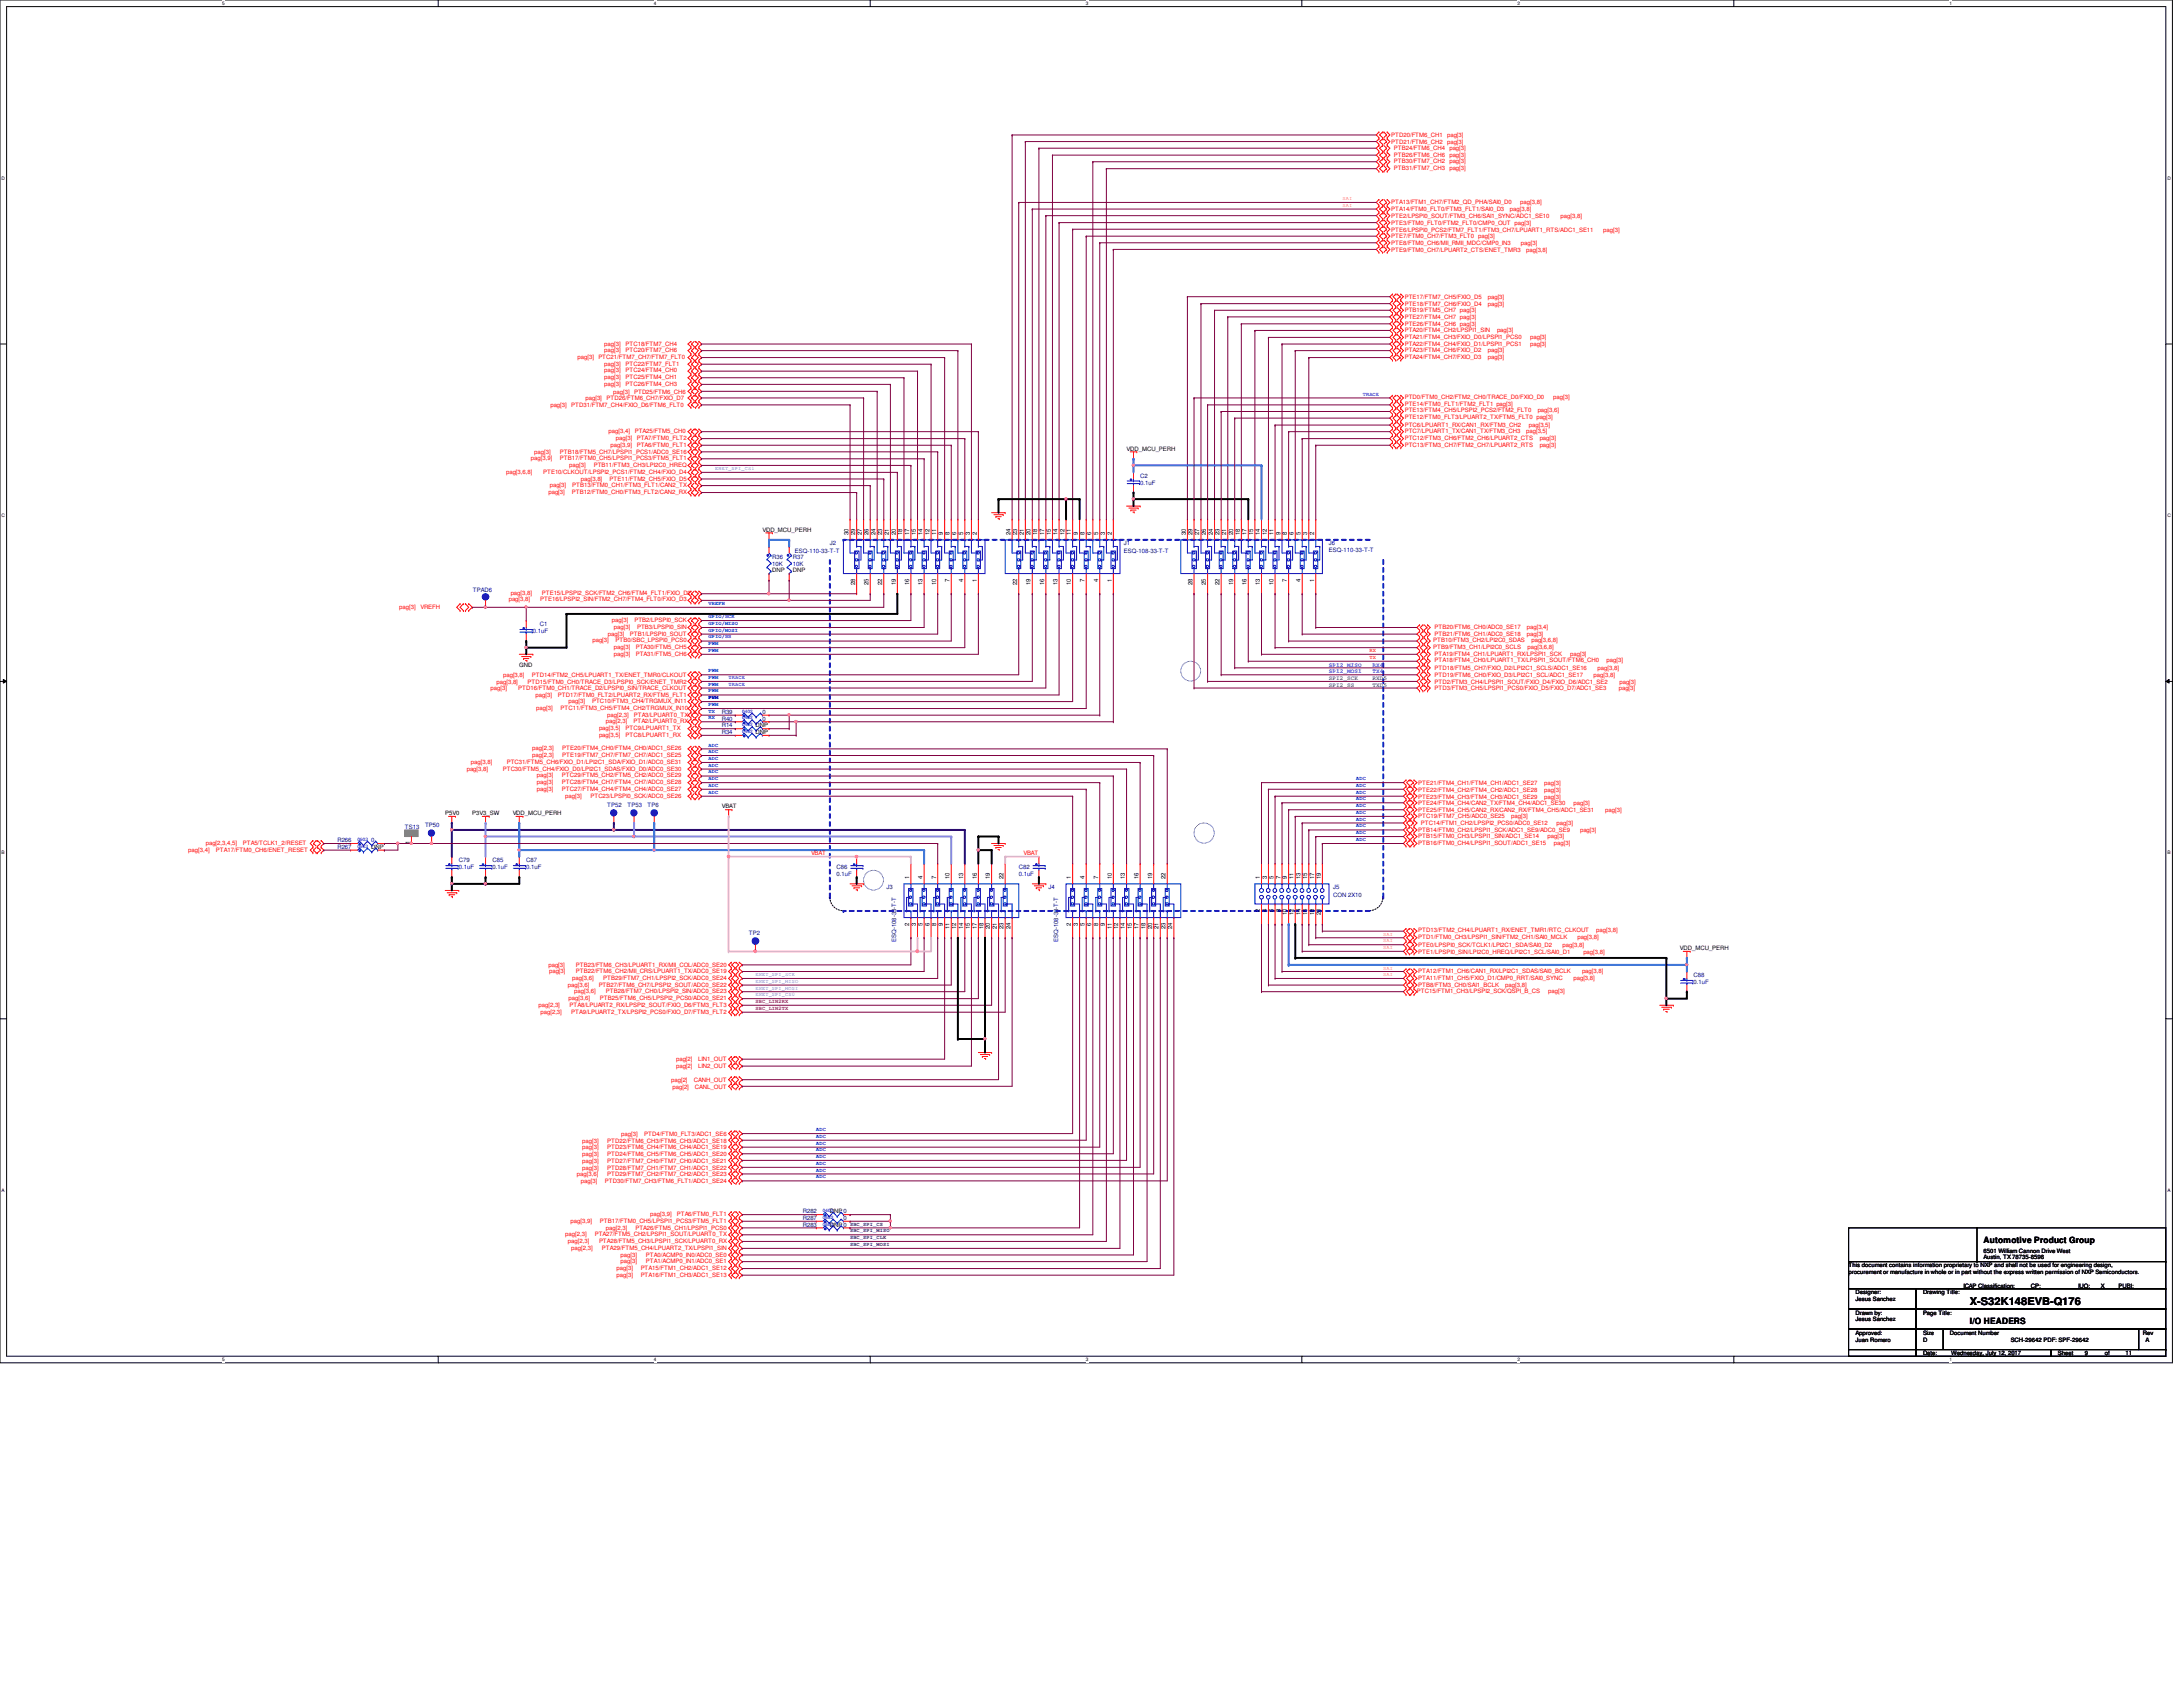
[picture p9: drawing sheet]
<svg xmlns="http://www.w3.org/2000/svg" width="279mm" height="216mm" viewBox="0 0 279 216" stroke-linecap="round" stroke-linejoin="round" font-family="sans-serif">
<defs><g id="words">
<text font-size="1.4" x="252.1" y="167">X-S32K148EVB-Q176</text>
<g font-size="1.1">
<text x="253.9" y="159">Automotive Product Group</text>
<text x="252.1" y="169.4">I/O HEADERS</text>
</g>
<g font-size=".8" fill="#f00">
<text x="178.1" y="17.5">PTD20/FTM6_CH1</text>
<text x="185.2" y="17.5">pag[3]</text>
<text x="178.1" y="18.4">PTD21/FTM6_CH2</text>
<text x="178.4" y="20.9">PTB30/FTM7_CH2</text>
<text x="178.4" y="21.8">PTB31/FTM7_CH3</text>
<text x="178.4" y="19.2">PTB24/FTM6_CH4</text>
<text x="178.4" y="20.1">PTB26/FTM6_CH6</text>
<text x="185.2" y="18.4">pag[3]</text>
<text x="185.5" y="20.9">pag[3]</text>
<text x="185.5" y="21.8">pag[3]</text>
<text x="185.5" y="19.2">pag[3]</text>
<text x="185.5" y="20.1">pag[3]</text>
<text x="178.1" y="26.1">PTA13/FTM1_CH7/FTM2_QD_PHA/SAI0_D0</text>
<text x="178.1" y="27">PTA14/FTM0_FLT0/FTM3_FLT1/SAI0_D3</text>
<text x="178.1" y="27.9">PTE2/LPSPI0_SOUT/FTM3_CH6/SAI1_SYNC/ADC1_SE10</text>
<text x="178.1" y="28.8">PTE3/FTM0_FLT0/FTM2_FLT0/CMP0_OUT pag[3]</text>
<text x="178.1" y="29.6">PTE6/LPSPI0_PCS2/FTM7_FLT1/FTM3_CH7/LPUART1_RTS/ADC1_SE11</text>
<text x="193.3" y="27">pag[3,8]</text>
<text x="194.6" y="26.1">pag[3,8]</text>
<text x="199.7" y="27.9">pag[3,8]</text>
<text x="205.2" y="29.6">pag[3]</text>
<text x="178.1" y="30.5">PTE7/FTM0_CH7/FTM3_FLT0 pag[3]</text>
<text x="178.1" y="31.4">PTE8/FTM0_CH6/MII_RMII_MDC/CMP0_IN3</text>
<text x="178.1" y="32.2">PTE9/FTM0_CH7/LPUART2_CTS/ENET_TMR3</text>
<text x="194.6" y="31.4">pag[3]</text>
<text x="195.3" y="32.2">pag[3,8]</text>
<text x="179.8" y="39.9">PTB19/FTM5_CH7 pag[3]</text>
<text x="179.8" y="41.7">PTE26/FTM4_CH6 pag[3]</text>
<text x="179.8" y="40.9">PTE27/FTM4_CH7 pag[3]</text>
<text x="179.8" y="38.3">PTE17/FTM7_CH5/FXIO_D5</text>
<text x="179.8" y="39.1">PTE18/FTM7_CH6/FXIO_D4</text>
<text x="190.4" y="38.3">pag[3]</text>
<text x="190.4" y="39.1">pag[3]</text>
<text x="73.9" y="46">pag[3]</text>
<text x="76.6" y="46">PTC21/FTM7_CH7/FTM7_FLT0</text>
<text x="77.3" y="45.1">pag[3]</text>
<text x="77.3" y="44.2">pag[3]</text>
<text x="77.3" y="46.8">pag[3]</text>
<text x="77.3" y="47.7">pag[3]</text>
<text x="80.1" y="45.1">PTC20/FTM7_CH6</text>
<text x="80.1" y="44.2">PTC18/FTM7_CH4</text>
<text x="80.1" y="46.8">PTC22/FTM7_FLT1</text>
<text x="80.1" y="47.7">PTC24/FTM4_CH0</text>
<text x="179.8" y="42.5">PTA20/FTM4_CH2/LPSPI1_SIN</text>
<text x="179.8" y="43.3">PTA21/FTM4_CH3/FXIO_D0/LPSPI1_PCS0</text>
<text x="179.8" y="44.2">PTA22/FTM4_CH4/FXIO_D1/LPSPI1_PCS1</text>
<text x="179.8" y="45.1">PTA23/FTM4_CH6/FXIO_D2</text>
<text x="179.8" y="46">PTA24/FTM4_CH7/FXIO_D3</text>
<text x="190.4" y="45.1">pag[3]</text>
<text x="190.4" y="46">pag[3]</text>
<text x="191.6" y="42.5">pag[3]</text>
<text x="195.8" y="43.3">pag[3]</text>
<text x="195.8" y="44.2">pag[3]</text>
<text x="70.4" y="52.1">pag[3]</text>
<text x="73.1" y="52.1">PTD31/FTM7_CH4/FXIO_D6/FTM6_FLT0</text>
<text x="74.9" y="51.2">pag[3]</text>
<text x="77.3" y="49.4">pag[3]</text>
<text x="77.3" y="48.6">pag[3]</text>
<text x="77.6" y="51.2">PTD26/FTM6_CH7/FXIO_D7</text>
<text x="78.5" y="50.4">pag[3]</text>
<text x="80.1" y="49.4">PTC26/FTM4_CH3</text>
<text x="80.1" y="48.6">PTC25/FTM4_CH1</text>
<text x="81.2" y="50.4">PTD25/FTM6_CH6</text>
<text x="179.8" y="51.1">PTD0/FTM0_CH2/FTM2_CH0/TRACE_D0/FXIO_D0</text>
<text x="179.8" y="51.9">PTE14/FTM0_FLT1/FTM2_FLT1 pag[3]</text>
<text x="179.8" y="52.8">PTE13/FTM4_CH5/LPSPI2_PCS2/FTM2_FLT0</text>
<text x="179.8" y="53.6">PTE12/FTM0_FLT3/LPUART2_TX/FTM5_FLT0 pag[3]</text>
<text x="196.8" y="52.8">pag[3,6]</text>
<text x="198.8" y="51.1">pag[3]</text>
<text x="67.9" y="58.9">pag[3,9]</text>
<text x="68.4" y="58">pag[3]</text>
<text x="71.7" y="58">PTB18/FTM5_CH7/LPSPI1_PCS1/ADC0_SE16</text>
<text x="71.7" y="58.9">PTB17/FTM0_CH5/LPSPI1_PCS3/FTM5_FLT1</text>
<text x="72.9" y="59.8">pag[3]</text>
<text x="76" y="59.8">PTB11/FTM3_CH3/LPI2C0_HREQ</text>
<text x="77.9" y="55.5">pag[3,4]</text>
<text x="78.1" y="57.2">pag[3,9]</text>
<text x="78.8" y="56.3">pag[3]</text>
<text x="81.2" y="55.5">PTA25/FTM5_CH0</text>
<text x="81.5" y="57.2">PTA6/FTM0_FLT1</text>
<text x="81.5" y="56.3">PTA7/FTM0_FLT2</text>
<text x="179.8" y="56.3">PTC12/FTM3_CH6/FTM2_CH6/LPUART2_CTS</text>
<text x="179.8" y="57.2">PTC13/FTM3_CH7/FTM2_CH7/LPUART2_RTS</text>
<text x="179.8" y="55.5">PTC7/LPUART1_TX/CAN1_TX/FTM3_CH3</text>
<text x="179.8" y="54.6">PTC6/LPUART1_RX/CAN1_RX/FTM3_CH2</text>
<text x="195.3" y="55.5">pag[3,5]</text>
<text x="195.7" y="54.6">pag[3,5]</text>
<text x="197.1" y="56.3">pag[3]</text>
<text x="197.1" y="57.2">pag[3]</text>
<text x="64.8" y="60.7">pag[3,6,8]</text>
<text x="69.5" y="60.7">PTE10/CLKOUT/LPSPI2_PCS1/FTM2_CH4/FXIO_D4</text>
<text x="70.2" y="63.2">pag[3]</text>
<text x="70.4" y="62.4">pag[3]</text>
<text x="73.2" y="63.2">PTB12/FTM0_CH0/FTM3_FLT2/CAN2_RX</text>
<text x="73.2" y="62.4">PTB13/FTM0_CH1/FTM3_FLT1/CAN2_TX</text>
<text x="74.3" y="61.6">pag[3,8]</text>
<text x="78" y="61.6">PTE11/FTM2_CH5/FXIO_D5</text>
<text x="51.1" y="78">pag[3]</text>
<text x="53.8" y="78">VREFH</text>
<text x="65.1" y="77">pag[3,8]</text>
<text x="65.4" y="76.1">pag[3,8]</text>
<text x="69.1" y="77">PTE16/LPSPI2_SIN/FTM2_CH7/FTM4_FLT0/FXIO_D3</text>
<text x="69.3" y="76.1">PTE15/LPSPI2_SCK/FTM2_CH6/FTM4_FLT1/FXIO_D2</text>
<text x="75.8" y="82.2">pag[3]</text>
<text x="77.8" y="81.4">pag[3]</text>
<text x="78.3" y="79.6">pag[3]</text>
<text x="78.6" y="83.1">pag[3]</text>
<text x="78.6" y="83.9">pag[3]</text>
<text x="78.6" y="80.5">pag[3]</text>
<text x="78.8" y="82.2">PTB0/SBC_LPSPI0_PCS0</text>
<text x="80.6" y="81.4">PTB1/LPSPI0_SOUT</text>
<text x="81.2" y="79.6">PTB2/LPSPI0_SCK</text>
<text x="81.4" y="83.1">PTA30/FTM5_CH5</text>
<text x="81.4" y="83.9">PTA31/FTM5_CH6</text>
<text x="81.5" y="80.5">PTB3/LPSPI0_SIN</text>
<text x="183.4" y="83.1">PTB9/FTM3_CH1/LPI2C0_SCLS</text>
<text x="183.4" y="82.2">PTB10/FTM3_CH2/LPI2C0_SDAS</text>
<text x="183.6" y="81.4">PTB21/FTM6_CH1/ADC0_SE18</text>
<text x="183.6" y="80.5">PTB20/FTM6_CH0/ADC0_SE17</text>
<text x="183.6" y="83.9">PTA19/FTM4_CH1/LPUART1_RX/LPSPI1_SCK</text>
<text x="195.4" y="81.4">pag[3]</text>
<text x="195.4" y="80.5">pag[3,4]</text>
<text x="195.5" y="83.1">pag[3,6,8]</text>
<text x="196" y="82.2">pag[3,6,8]</text>
<text x="201" y="83.9">pag[3]</text>
<text x="62.8" y="88.3">pag[3]</text>
<text x="63.5" y="87.5">pag[3,8]</text>
<text x="64.4" y="86.6">pag[3,8]</text>
<text x="66.3" y="88.3">PTD16/FTM0_CH1/TRACE_D2/LPSPI0_SIN/TRACE_CLKOUT</text>
<text x="67.5" y="87.5">PTD15/FTM0_CH0/TRACE_D3/LPSPI0_SCK/ENET_TMR2</text>
<text x="68.1" y="86.6">PTD14/FTM2_CH5/LPUART1_TX/ENET_TMR0/CLKOUT</text>
<text x="68.5" y="89.2">pag[3]</text>
<text x="71.4" y="89.2">PTD17/FTM0_FLT2/LPUART2_RX/FTM5_FLT1</text>
<text x="183.6" y="85.8">PTD18/FTM5_CH7/FXIO_D2/LPI2C1_SCLS/ADC1_SE16</text>
<text x="183.6" y="86.6">PTD19/FTM6_CH0/FXIO_D3/LPI2C1_SCL/ADC1_SE17</text>
<text x="183.6" y="87.5">PTD2/FTM3_CH4/LPSPI1_SOUT/FXIO_D4/FXIO_D6/ADC1_SE2</text>
<text x="183.6" y="88.3">PTD3/FTM3_CH5/LPSPI1_PCS0/FXIO_D5/FXIO_D7/ADC1_SE3</text>
<text x="183.6" y="84.8">PTA18/FTM4_CH0/LPUART1_TX/LPSPI1_SOUT/FTM6_CH0</text>
<text x="204" y="86.6">pag[3,8]</text>
<text x="204.5" y="85.8">pag[3,8]</text>
<text x="205.6" y="84.8">pag[3]</text>
<text x="207.2" y="88.3">pag[3]</text>
<text x="207.3" y="87.5">pag[3]</text>
<text x="68.1" y="96">pag[2,3]</text>
<text x="68.6" y="90.8">pag[3]</text>
<text x="71.8" y="90.8">PTC11/FTM3_CH5/FTM4_CH2/TRGMUX_IN10</text>
<text x="72" y="96">PTE20/FTM4_CH0/FTM4_CH0/ADC1_SE26</text>
<text x="72.8" y="90">pag[3]</text>
<text x="75.8" y="90">PTC10/FTM3_CH4/TRGMUX_IN11</text>
<text x="76.7" y="93.5">pag[3,5]</text>
<text x="76.7" y="94.3">pag[3,5]</text>
<text x="77.6" y="92.6">pag[2,3]</text>
<text x="77.7" y="91.7">pag[2,3]</text>
<text x="80.1" y="93.5">PTC9/LPUART1_TX</text>
<text x="80.1" y="94.3">PTC8/LPUART1_RX</text>
<text x="81.1" y="92.6">PTA2/LPUART0_RX</text>
<text x="81.1" y="91.7">PTA3/LPUART0_TX</text>
<text x="59.7" y="98.6">pag[3,8]</text>
<text x="60.3" y="97.8">pag[3,8]</text>
<text x="64.3" y="98.6">PTC30/FTM5_CH4/FXIO_D0/LPI2C1_SDAS/FXIO_D0/ADC0_SE30</text>
<text x="64.9" y="97.8">PTC31/FTM5_CH6/FXIO_D1/LPI2C1_SDA/FXIO_D1/ADC0_SE31</text>
<text x="68.1" y="96.8">pag[2,3]</text>
<text x="68.7" y="101.2">pag[3]</text>
<text x="68.7" y="100.4">pag[3]</text>
<text x="68.7" y="99.5">pag[3]</text>
<text x="71.9" y="101.2">PTC27/FTM4_CH4/FTM4_CH4/ADC0_SE27</text>
<text x="71.9" y="100.4">PTC28/FTM4_CH7/FTM4_CH7/ADC0_SE28</text>
<text x="71.9" y="99.5">PTC29/FTM5_CH2/FTM5_CH2/ADC0_SE29</text>
<text x="72" y="96.8">PTE19/FTM7_CH7/FTM7_CH7/ADC1_SE25</text>
<text x="181.5" y="100.5">PTE21/FTM4_CH1/FTM4_CH1/ADC1_SE27</text>
<text x="181.5" y="101.3">PTE22/FTM4_CH2/FTM4_CH2/ADC1_SE28</text>
<text x="197.7" y="100.5">pag[3]</text>
<text x="197.7" y="101.3">pag[3]</text>
<text x="72.3" y="102.1">pag[3]</text>
<text x="75.6" y="102.1">PTC23/LPSPI0_SCK/ADC0_SE26</text>
<text x="181.5" y="102.2">PTE23/FTM4_CH3/FTM4_CH3/ADC1_SE29</text>
<text x="181.5" y="103">PTE24/FTM4_CH4/CAN2_TX/FTM4_CH4/ADC1_SE30</text>
<text x="181.5" y="103.9">PTE25/FTM4_CH5/CAN2_RX/CAN2_RX/FTM4_CH5/ADC1_SE31</text>
<text x="181.5" y="104.7">PTC19/FTM7_CH5/ADC0_SE25</text>
<text x="181.5" y="106.4">PTB14/FTM0_CH2/LPSPI1_SCK/ADC1_SE9/ADC0_SE9</text>
<text x="181.5" y="107.3">PTB15/FTM0_CH3/LPSPI1_SIN/ADC1_SE14</text>
<text x="181.9" y="105.6">PTC14/FTM1_CH2/LPSPI2_PCS0/ADC0_SE12</text>
<text x="193.4" y="104.7">pag[3]</text>
<text x="197.7" y="102.2">pag[3]</text>
<text x="198.1" y="107.3">pag[3]</text>
<text x="199.2" y="105.6">pag[3]</text>
<text x="201.4" y="103">pag[3]</text>
<text x="202.2" y="106.4">pag[3]</text>
<text x="205.4" y="103.9">pag[3]</text>
<text x="24.1" y="109">pag[3,4]</text>
<text x="26.3" y="108.1">pag[2,3,4,5]</text>
<text x="27.6" y="109">PTA17/FTM0_CH6/ENET_RESET</text>
<text x="31.1" y="108.1">PTA5/TCLK1_2/RESET</text>
<text x="103.8" y="109.5">VBAT</text>
<text x="131" y="109.5">VBAT</text>
<text x="181.5" y="108.1">PTB16/FTM0_CH4/LPSPI1_SOUT/ADC1_SE15</text>
<text x="198.9" y="108.1">pag[3]</text>
<text x="181.5" y="119.3">PTD13/FTM2_CH4/LPUART1_RX/ENET_TMR1/RTC_CLKOUT</text>
<text x="204.3" y="119.3">pag[3,8]</text>
<text x="70.2" y="123.7">pag[3]</text>
<text x="70.3" y="124.5">pag[3]</text>
<text x="73.2" y="125.4">pag[3,6]</text>
<text x="73.7" y="124.5">PTB22/FTM6_CH2/MII_CRS/LPUART1_TX/ADC0_SE19</text>
<text x="73.7" y="123.7">PTB23/FTM6_CH3/LPUART1_RX/MII_COL/ADC0_SE20</text>
<text x="77.2" y="125.4">PTB29/FTM7_CH1/LPSPI2_SCK/ADC0_SE24</text>
<text x="181.5" y="124.5">PTA12/FTM1_CH6/CAN1_RX/LPI2C1_SDAS/SAI0_BCLK</text>
<text x="181.5" y="125.4">PTA11/FTM1_CH5/FXIO_D1/CMP0_RRT/SAI0_SYNC</text>
<text x="181.5" y="120.2">PTD1/FTM0_CH3/LPSPI1_SIN/FTM2_CH1/SAI0_MCLK</text>
<text x="181.5" y="121.2">PTE0/LPSPI0_SCK/TCLK1/LPI2C1_SDA/SAI0_D2</text>
<text x="181.5" y="122">PTE1/LPSPI0_SIN/LPI2C0_HREQ/LPI2C1_SCL/SAI0_D1</text>
<text x="200" y="121.2">pag[3,8]</text>
<text x="201.4" y="125.4">pag[3,8]</text>
<text x="201.9" y="120.2">pag[3,8]</text>
<text x="202.5" y="124.5">pag[3,8]</text>
<text x="202.6" y="122">pag[3,8]</text>
<text x="68.9" y="128.9">pag[2,3]</text>
<text x="69.2" y="129.7">pag[2,3]</text>
<text x="72.7" y="126.3">pag[3,6]</text>
<text x="72.8" y="128">pag[3,6]</text>
<text x="72.9" y="128.9">PTA8/LPUART2_RX/LPSPI2_SOUT/FXIO_D6/FTM3_FLT3</text>
<text x="73.1" y="129.7">PTA9/LPUART2_TX/LPSPI2_PCS0/FXIO_D7/FTM3_FLT2</text>
<text x="73.5" y="127.1">pag[3,6]</text>
<text x="76.6" y="126.3">PTB27/FTM6_CH7/LPSPI2_SOUT/ADC0_SE22</text>
<text x="76.8" y="128">PTB25/FTM6_CH5/LPSPI2_PCS0/ADC0_SE21</text>
<text x="77.6" y="127.1">PTB28/FTM7_CH0/LPSPI2_SIN/ADC0_SE23</text>
<text x="181.4" y="127.1">PTC15/FTM1_CH3/LPSPI2_SCK/QSPI_B_CS</text>
<text x="181.5" y="126.3">PTB8/FTM3_CH0/SAI1_BCLK</text>
<text x="192.7" y="126.3">pag[3,8]</text>
<text x="198.2" y="127.1">pag[3]</text>
<text x="86.5" y="135.8">pag[2]</text>
<text x="86.5" y="136.7">pag[2]</text>
<text x="89.4" y="135.8">LIN1_OUT</text>
<text x="89.4" y="136.7">LIN2_OUT</text>
<text x="85.9" y="138.4">pag[2]</text>
<text x="86.1" y="139.3">pag[2]</text>
<text x="88.8" y="138.4">CANH_OUT</text>
<text x="88.9" y="139.3">CANL_OUT</text>
<text x="74.5" y="146.2">pag[3]</text>
<text x="74.5" y="147.1">pag[3]</text>
<text x="74.5" y="148">pag[3]</text>
<text x="74.5" y="148.8">pag[3]</text>
<text x="74.5" y="149.7">pag[3]</text>
<text x="77.7" y="146.2">PTD22/FTM6_CH3/FTM6_CH3/ADC1_SE18</text>
<text x="77.7" y="147.1">PTD23/FTM6_CH4/FTM6_CH4/ADC1_SE19</text>
<text x="77.7" y="148">PTD24/FTM6_CH5/FTM6_CH5/ADC1_SE20</text>
<text x="77.7" y="148.8">PTD27/FTM7_CH0/FTM7_CH0/ADC1_SE21</text>
<text x="77.7" y="149.7">PTD28/FTM7_CH1/FTM7_CH1/ADC1_SE22</text>
<text x="79.5" y="145.4">pag[3]</text>
<text x="82.5" y="145.4">PTD4/FTM0_FLT3/ADC1_SE6</text>
<text x="73.8" y="150.5">pag[3,6]</text>
<text x="74.3" y="151.4">pag[3]</text>
<text x="77.4" y="151.4">PTD30/FTM7_CH3/FTM6_FLT1/ADC1_SE24</text>
<text x="77.7" y="150.5">PTD29/FTM7_CH2/FTM7_CH2/ADC1_SE23</text>
<text x="83.2" y="155.6">pag[3,9]</text>
<text x="86.6" y="155.6">PTA6/FTM0_FLT1</text>
<text x="72.3" y="158.2">pag[2,3]</text>
<text x="72.7" y="159.1">pag[2,3]</text>
<text x="73" y="156.5">pag[3,9]</text>
<text x="73.1" y="159.9">pag[2,3]</text>
<text x="76.1" y="158.2">PTA27/FTM5_CH2/LPSPI1_SOUT/LPUART0_TX</text>
<text x="76.7" y="159.1">PTA28/FTM5_CH3/LPSPI1_SCK/LPUART0_RX</text>
<text x="76.8" y="156.5">PTB17/FTM0_CH5/LPSPI1_PCS3/FTM5_FLT1</text>
<text x="77" y="159.9">PTA29/FTM5_CH4/LPUART2_TX/LPSPI1_SIN</text>
<text x="77.6" y="157.4">pag[2,3]</text>
<text x="79.4" y="160.8">pag[3]</text>
<text x="79.4" y="161.7">pag[3]</text>
<text x="81.3" y="157.4">PTA26/FTM5_CH1/LPSPI1_PCS0</text>
<text x="82.7" y="160.8">PTA0/ACMP0_IN0/ADC0_SE0</text>
<text x="82.7" y="161.7">PTA1/ACMP0_IN1/ADC0_SE1</text>
<text x="78.9" y="162.6">pag[3]</text>
<text x="78.9" y="163.5">pag[3]</text>
<text x="82" y="162.6">PTA15/FTM1_CH2/ADC1_SE12</text>
<text x="82" y="163.5">PTA16/FTM1_CH3/ADC1_SE13</text>
</g>
<g font-size=".8">
<text x="144.2" y="57.7">VDD_MCU_PERH</text>
<text x="97.6" y="68.1">VDD_MCU_PERH</text>
<text x="108.6" y="68.5" transform="rotate(-90 108.6 68.5)">30</text>
<text x="109.4" y="68.5" transform="rotate(-90 109.4 68.5)">29</text>
<text x="110.3" y="68.5" transform="rotate(-90 110.3 68.5)">27</text>
<text x="111.2" y="68.5" transform="rotate(-90 111.2 68.5)">26</text>
<text x="112.1" y="68.5" transform="rotate(-90 112.1 68.5)">24</text>
<text x="112.9" y="68.5" transform="rotate(-90 112.9 68.5)">23</text>
<text x="113.7" y="68.5" transform="rotate(-90 113.7 68.5)">21</text>
<text x="114.6" y="68.5" transform="rotate(-90 114.6 68.5)">20</text>
<text x="115.5" y="68.5" transform="rotate(-90 115.5 68.5)">18</text>
<text x="116.4" y="68.5" transform="rotate(-90 116.4 68.5)">17</text>
<text x="117.2" y="68.5" transform="rotate(-90 117.2 68.5)">15</text>
<text x="118.1" y="68.5" transform="rotate(-90 118.1 68.5)">14</text>
<text x="119" y="68.5" transform="rotate(-90 119 68.5)">12</text>
<text x="119.8" y="68.5" transform="rotate(-90 119.8 68.5)">11</text>
<text x="120.7" y="68.5" transform="rotate(-90 120.7 68.5)">9</text>
<text x="121.5" y="68.5" transform="rotate(-90 121.5 68.5)">8</text>
<text x="122.4" y="68.5" transform="rotate(-90 122.4 68.5)">6</text>
<text x="123.3" y="68.5" transform="rotate(-90 123.3 68.5)">5</text>
<text x="124.1" y="68.5" transform="rotate(-90 124.1 68.5)">3</text>
<text x="125" y="68.5" transform="rotate(-90 125 68.5)">2</text>
<text x="129.3" y="68.5" transform="rotate(-90 129.3 68.5)">24</text>
<text x="130.2" y="68.5" transform="rotate(-90 130.2 68.5)">23</text>
<text x="131" y="68.5" transform="rotate(-90 131 68.5)">21</text>
<text x="131.9" y="68.5" transform="rotate(-90 131.9 68.5)">20</text>
<text x="132.8" y="68.5" transform="rotate(-90 132.8 68.5)">18</text>
<text x="133.6" y="68.5" transform="rotate(-90 133.6 68.5)">17</text>
<text x="134.5" y="68.5" transform="rotate(-90 134.5 68.5)">15</text>
<text x="135.3" y="68.5" transform="rotate(-90 135.3 68.5)">14</text>
<text x="136.2" y="68.5" transform="rotate(-90 136.2 68.5)">12</text>
<text x="137.1" y="68.5" transform="rotate(-90 137.1 68.5)">11</text>
<text x="138" y="68.5" transform="rotate(-90 138 68.5)">9</text>
<text x="138.8" y="68.5" transform="rotate(-90 138.8 68.5)">8</text>
<text x="139.7" y="68.5" transform="rotate(-90 139.7 68.5)">6</text>
<text x="140.5" y="68.5" transform="rotate(-90 140.5 68.5)">5</text>
<text x="141.4" y="68.5" transform="rotate(-90 141.4 68.5)">3</text>
<text x="142.3" y="68.5" transform="rotate(-90 142.3 68.5)">2</text>
<text x="151.8" y="68.5" transform="rotate(-90 151.8 68.5)">30</text>
<text x="152.6" y="68.5" transform="rotate(-90 152.6 68.5)">29</text>
<text x="153.5" y="68.5" transform="rotate(-90 153.5 68.5)">27</text>
<text x="154.3" y="68.5" transform="rotate(-90 154.3 68.5)">26</text>
<text x="155.2" y="68.5" transform="rotate(-90 155.2 68.5)">24</text>
<text x="156.1" y="68.5" transform="rotate(-90 156.1 68.5)">23</text>
<text x="156.9" y="68.5" transform="rotate(-90 156.9 68.5)">21</text>
<text x="157.8" y="68.5" transform="rotate(-90 157.8 68.5)">20</text>
<text x="158.7" y="68.5" transform="rotate(-90 158.7 68.5)">18</text>
<text x="159.6" y="68.5" transform="rotate(-90 159.6 68.5)">17</text>
<text x="160.4" y="68.5" transform="rotate(-90 160.4 68.5)">15</text>
<text x="161.2" y="68.5" transform="rotate(-90 161.2 68.5)">14</text>
<text x="162.1" y="68.5" transform="rotate(-90 162.1 68.5)">12</text>
<text x="163" y="68.5" transform="rotate(-90 163 68.5)">11</text>
<text x="163.9" y="68.5" transform="rotate(-90 163.9 68.5)">9</text>
<text x="164.7" y="68.5" transform="rotate(-90 164.7 68.5)">8</text>
<text x="165.6" y="68.5" transform="rotate(-90 165.6 68.5)">6</text>
<text x="166.5" y="68.5" transform="rotate(-90 166.5 68.5)">5</text>
<text x="167.3" y="68.5" transform="rotate(-90 167.3 68.5)">3</text>
<text x="168.2" y="68.5" transform="rotate(-90 168.2 68.5)">2</text>
<text x="98.8" y="73.2">DNP</text>
<text x="101.5" y="73.2">DNP</text>
<text x="109.4" y="74.8" transform="rotate(-90 109.4 74.8)">28</text>
<text x="111.2" y="74.8" transform="rotate(-90 111.2 74.8)">25</text>
<text x="112.9" y="74.8" transform="rotate(-90 112.9 74.8)">22</text>
<text x="114.6" y="74.8" transform="rotate(-90 114.6 74.8)">19</text>
<text x="116.4" y="74.8" transform="rotate(-90 116.4 74.8)">16</text>
<text x="118.1" y="74.8" transform="rotate(-90 118.1 74.8)">13</text>
<text x="119.8" y="74.8" transform="rotate(-90 119.8 74.8)">10</text>
<text x="121.5" y="74.4" transform="rotate(-90 121.5 74.4)">7</text>
<text x="123.3" y="74.4" transform="rotate(-90 123.3 74.4)">4</text>
<text x="125" y="74.4" transform="rotate(-90 125 74.4)">1</text>
<text x="130.2" y="74.8" transform="rotate(-90 130.2 74.8)">22</text>
<text x="131.9" y="74.8" transform="rotate(-90 131.9 74.8)">19</text>
<text x="133.6" y="74.8" transform="rotate(-90 133.6 74.8)">16</text>
<text x="135.3" y="74.8" transform="rotate(-90 135.3 74.8)">13</text>
<text x="137.1" y="74.8" transform="rotate(-90 137.1 74.8)">10</text>
<text x="138.8" y="74.4" transform="rotate(-90 138.8 74.4)">7</text>
<text x="140.5" y="74.4" transform="rotate(-90 140.5 74.4)">4</text>
<text x="142.3" y="74.4" transform="rotate(-90 142.3 74.4)">1</text>
<text x="152.6" y="74.8" transform="rotate(-90 152.6 74.8)">28</text>
<text x="154.3" y="74.8" transform="rotate(-90 154.3 74.8)">25</text>
<text x="156.1" y="74.8" transform="rotate(-90 156.1 74.8)">22</text>
<text x="157.8" y="74.8" transform="rotate(-90 157.8 74.8)">19</text>
<text x="159.6" y="74.8" transform="rotate(-90 159.6 74.8)">16</text>
<text x="161.2" y="74.8" transform="rotate(-90 161.2 74.8)">13</text>
<text x="163" y="74.8" transform="rotate(-90 163 74.8)">10</text>
<text x="164.7" y="74.4" transform="rotate(-90 164.7 74.4)">7</text>
<text x="166.5" y="74.4" transform="rotate(-90 166.5 74.4)">4</text>
<text x="168.2" y="74.4" transform="rotate(-90 168.2 74.4)">1</text>
<text x="66.5" y="85.3">GND</text>
<text x="96.7" y="93.1">DNP</text>
<text x="96.7" y="94">DNP</text>
<text x="57" y="104.4">P5V0</text>
<text x="60.5" y="104.4">P3V3_SW</text>
<text x="65.6" y="104.4">VDD_MCU_PERH</text>
<text x="92.4" y="103.5">VBAT</text>
<text x="47.5" y="108.7">DNP</text>
<text x="52.5" y="108.1" transform="rotate(-90 52.5 108.1)">1</text>
<text x="116.4" y="112.5" transform="rotate(-90 116.4 112.5)">1</text>
<text x="118.1" y="112.5" transform="rotate(-90 118.1 112.5)">4</text>
<text x="119.8" y="112.5" transform="rotate(-90 119.8 112.5)">7</text>
<text x="121.5" y="112.5" transform="rotate(-90 121.5 112.5)">10</text>
<text x="123.3" y="112.5" transform="rotate(-90 123.3 112.5)">13</text>
<text x="125" y="112.5" transform="rotate(-90 125 112.5)">16</text>
<text x="126.7" y="112.5" transform="rotate(-90 126.7 112.5)">19</text>
<text x="128.4" y="112.5" transform="rotate(-90 128.4 112.5)">22</text>
<text x="137.1" y="112.5" transform="rotate(-90 137.1 112.5)">1</text>
<text x="138.8" y="112.5" transform="rotate(-90 138.8 112.5)">4</text>
<text x="140.5" y="112.5" transform="rotate(-90 140.5 112.5)">7</text>
<text x="142.3" y="112.5" transform="rotate(-90 142.3 112.5)">10</text>
<text x="144" y="112.5" transform="rotate(-90 144 112.5)">13</text>
<text x="145.7" y="112.5" transform="rotate(-90 145.7 112.5)">16</text>
<text x="147.4" y="112.5" transform="rotate(-90 147.4 112.5)">19</text>
<text x="149.2" y="112.5" transform="rotate(-90 149.2 112.5)">22</text>
<text x="161.2" y="112.5" transform="rotate(-90 161.2 112.5)">1</text>
<text x="162.1" y="112.5" transform="rotate(-90 162.1 112.5)">3</text>
<text x="163" y="112.5" transform="rotate(-90 163 112.5)">5</text>
<text x="163.9" y="112.5" transform="rotate(-90 163.9 112.5)">7</text>
<text x="164.7" y="112.5" transform="rotate(-90 164.7 112.5)">9</text>
<text x="165.6" y="112.5" transform="rotate(-90 165.6 112.5)">11</text>
<text x="166.5" y="112.5" transform="rotate(-90 166.5 112.5)">13</text>
<text x="167.3" y="112.5" transform="rotate(-90 167.3 112.5)">15</text>
<text x="168.2" y="112.5" transform="rotate(-90 168.2 112.5)">17</text>
<text x="169" y="112.5" transform="rotate(-90 169 112.5)">19</text>
<text x="116.4" y="118.4" transform="rotate(-90 116.4 118.4)">2</text>
<text x="117.2" y="118.4" transform="rotate(-90 117.2 118.4)">3</text>
<text x="118.1" y="118.4" transform="rotate(-90 118.1 118.4)">5</text>
<text x="119" y="118.4" transform="rotate(-90 119 118.4)">6</text>
<text x="119.8" y="118.4" transform="rotate(-90 119.8 118.4)">8</text>
<text x="120.7" y="118.4" transform="rotate(-90 120.7 118.4)">9</text>
<text x="121.5" y="118.9" transform="rotate(-90 121.5 118.9)">11</text>
<text x="122.4" y="118.9" transform="rotate(-90 122.4 118.9)">12</text>
<text x="123.3" y="118.9" transform="rotate(-90 123.3 118.9)">14</text>
<text x="124.1" y="118.9" transform="rotate(-90 124.1 118.9)">15</text>
<text x="125" y="118.9" transform="rotate(-90 125 118.9)">17</text>
<text x="125.9" y="118.9" transform="rotate(-90 125.9 118.9)">18</text>
<text x="126.7" y="118.9" transform="rotate(-90 126.7 118.9)">20</text>
<text x="127.6" y="118.9" transform="rotate(-90 127.6 118.9)">21</text>
<text x="128.4" y="118.9" transform="rotate(-90 128.4 118.9)">23</text>
<text x="129.3" y="118.9" transform="rotate(-90 129.3 118.9)">24</text>
<text x="137.1" y="118.4" transform="rotate(-90 137.1 118.4)">2</text>
<text x="138" y="118.4" transform="rotate(-90 138 118.4)">3</text>
<text x="138.8" y="118.4" transform="rotate(-90 138.8 118.4)">5</text>
<text x="139.7" y="118.4" transform="rotate(-90 139.7 118.4)">6</text>
<text x="140.5" y="118.4" transform="rotate(-90 140.5 118.4)">8</text>
<text x="141.4" y="118.4" transform="rotate(-90 141.4 118.4)">9</text>
<text x="142.3" y="118.9" transform="rotate(-90 142.3 118.9)">11</text>
<text x="143.1" y="118.9" transform="rotate(-90 143.1 118.9)">12</text>
<text x="144" y="118.9" transform="rotate(-90 144 118.9)">14</text>
<text x="144.9" y="118.9" transform="rotate(-90 144.9 118.9)">15</text>
<text x="145.7" y="118.9" transform="rotate(-90 145.7 118.9)">17</text>
<text x="146.6" y="118.9" transform="rotate(-90 146.6 118.9)">18</text>
<text x="147.4" y="118.9" transform="rotate(-90 147.4 118.9)">20</text>
<text x="148.3" y="118.9" transform="rotate(-90 148.3 118.9)">21</text>
<text x="149.2" y="118.9" transform="rotate(-90 149.2 118.9)">23</text>
<text x="150" y="118.9" transform="rotate(-90 150 118.9)">24</text>
<text x="161.2" y="116.7" transform="rotate(-90 161.2 116.7)">2</text>
<text x="162.1" y="116.7" transform="rotate(-90 162.1 116.7)">4</text>
<text x="163" y="116.7" transform="rotate(-90 163 116.7)">6</text>
<text x="163.9" y="116.7" transform="rotate(-90 163.9 116.7)">8</text>
<text x="164.7" y="117.1" transform="rotate(-90 164.7 117.1)">10</text>
<text x="165.6" y="117.1" transform="rotate(-90 165.6 117.1)">12</text>
<text x="166.5" y="117.1" transform="rotate(-90 166.5 117.1)">14</text>
<text x="167.3" y="117.1" transform="rotate(-90 167.3 117.1)">16</text>
<text x="168.2" y="117.1" transform="rotate(-90 168.2 117.1)">18</text>
<text x="169" y="117.1" transform="rotate(-90 169 117.1)">20</text>
<text x="215" y="121.6">VDD_MCU_PERH</text>
<text x="106.2" y="155.3">DNP0</text>
<text x="106.2" y="157">DNP0</text>
<text x="253.9" y="160.3">6501 William Cannon Drive West</text>
<text x="253.9" y="161.1">Austin, TX 78735-8598</text>
<text x="236.6" y="162.2">This document contains information proprietary to NXP and shall not be used for engineering design,</text>
<text x="236.6" y="163.1">procurement or manufacture in whole or in part without the express written permission of NXP Semicondu</text>
<text x="237.5" y="165.7">Designer:</text>
<text x="237.5" y="166.5">Jesus Sanchez</text>
<text x="246.1" y="165.7">Drawing Title:</text>
<text x="251.3" y="164.8">ICAP Classification:</text>
<text x="259.9" y="164.8">CP:</text>
<text x="262.1" y="164.8">____</text>
<text x="266" y="164.8">IUO:</text>
<text x="268.9" y="164.8">X</text>
<text x="271.1" y="164.8">PUBI:</text>
<text x="271.9" y="163.1">ctors.</text>
<text x="273.7" y="164.8">____</text>
<text x="237.5" y="168.2">Drawn by:</text>
<text x="237.5" y="170.8">Approved:</text>
<text x="237.5" y="171.7">Juan Romero</text>
<text x="237.5" y="169.1">Jesus Sanchez</text>
<text x="246.1" y="170.8">Size</text>
<text x="246.1" y="173.4">Date:</text>
<text x="246.1" y="171.7">D</text>
<text x="246.1" y="168.2">Page Title:</text>
<text x="249.6" y="170.8">Document Number</text>
<text x="249.7" y="173.4">Wednesday, July 12, 2017</text>
<text x="257.3" y="171.7">SCH-29642 PDF: SPF-29642</text>
<text x="263.4" y="173.4">Sheet</text>
<text x="266.8" y="173.4">9</text>
<text x="269.4" y="173.4">of</text>
<text x="272" y="173.4">11</text>
<text x="274.3" y="170.8">Rev</text>
<text x="274.6" y="171.7">A</text>
</g>
<g font-size=".8" fill="#000080">
<text x="145.9" y="61.2">C2</text>
<text x="145.9" y="62">0.1uF</text>
<text x="98.8" y="71.5">R36</text>
<text x="101.5" y="71.5">R37</text>
<text x="101.7" y="70.8">ESQ-110-33-T-T</text>
<text x="106.2" y="69.8">J2</text>
<text x="143.8" y="69.8">J1</text>
<text x="143.8" y="70.8">ESQ-108-33-T-T</text>
<text x="170.1" y="69.8">J6</text>
<text x="170.1" y="70.7">ESQ-110-33-T-T</text>
<text x="60.5" y="75.8">TPAD6</text>
<text x="98.8" y="72.4">10K</text>
<text x="101.5" y="72.4">10K</text>
<text x="68.2" y="81">0.1uF</text>
<text x="69.1" y="80.1">C1</text>
<text x="92.4" y="92.2">R40</text>
<text x="92.4" y="93.1">R14</text>
<text x="92.4" y="94">R34</text>
<text x="92.4" y="91.4">R39</text>
<text x="97.6" y="92.2">0</text>
<text x="97.6" y="91.4">0</text>
<text x="43.2" y="107.8">R266</text>
<text x="47.5" y="107.8">0</text>
<text x="51.8" y="106">TS13</text>
<text x="54.4" y="105.9">TP50</text>
<text x="77.7" y="103.3">TP52</text>
<text x="80.3" y="103.3">TP53</text>
<text x="82.9" y="103.3">TP6</text>
<text x="43.2" y="108.7">R267</text>
<text x="58.7" y="110.4">C79</text>
<text x="58.7" y="111.3">0.1uF</text>
<text x="63" y="110.4">C85</text>
<text x="63" y="111.3">0.1uF</text>
<text x="67.4" y="110.4">C87</text>
<text x="67.4" y="111.3">0.1uF</text>
<text x="107.1" y="111.3">C86</text>
<text x="107.1" y="112.1">0.1uF</text>
<text x="113.5" y="113.8">J3</text>
<text x="130.4" y="111.3">C82</text>
<text x="130.4" y="112.1">0.1uF</text>
<text x="134.2" y="113.8">J4</text>
<text x="170.6" y="113.8">J5</text>
<text x="95.8" y="119.7">TP2</text>
<text x="170.6" y="114.9">CON 2X10</text>
<text x="114.7" y="120.5" transform="rotate(-90 114.7 120.5)">ESQ-108-33-T-T</text>
<text x="135.4" y="120.5" transform="rotate(-90 135.4 120.5)">ESQ-108-33-T-T</text>
<text x="216.7" y="125.1">C88</text>
<text x="216.7" y="125.9">0.1uF</text>
<text x="102.7" y="155.3">R282</text>
<text x="102.7" y="157">R283</text>
<text x="102.7" y="156.2">R287</text>
<text x="107.9" y="156.2">0</text>
</g>
<g font-size=".8" fill="#8000ff">
<text x="170.1" y="85.3">SPI2_MISO</text>
<text x="170.1" y="86.1">SPI2_MOSI</text>
<text x="175.7" y="85.3">RX4</text>
<text x="175.7" y="86.1">TX4</text>
</g>
<g font-size=".8" fill="#408080">
<text x="170.1" y="87">SPI2_SCK</text>
<text x="170.1" y="87.9">SPI2_SS</text>
<text x="175.7" y="87">RXD5</text>
<text x="175.7" y="87.9">TXD5</text>
</g>
<g font-size=".7" fill="#ff8000">
<text x="171.8" y="26.5">SAI</text>
<text x="171.8" y="25.6">SAI</text>
<text x="175.3" y="83.4">RX</text>
<text x="175.3" y="84.3">TX</text>
<text x="177" y="119.8">SAI</text>
<text x="177" y="124.1">SAI</text>
<text x="177" y="124.9">SAI</text>
<text x="177" y="120.6">SAI</text>
<text x="177" y="121.5">SAI</text>
</g>
<g font-size=".7" fill="#8000ff">
<text x="174.4" y="50.6">TRACE</text>
<text x="91.5" y="60.2">ENET_SPI_CS1</text>
<text x="93.3" y="87.8">TRACE</text>
<text x="93.3" y="86.9">TRACE</text>
<text x="96.7" y="124.9">ENET_SPI_SCK</text>
<text x="96.7" y="125.8">ENET_SPI_MISO</text>
<text x="96.7" y="126.7">ENET_SPI_MOSI</text>
<text x="96.7" y="127.5">ENET_SPI_CS0</text>
</g>
<g font-size=".7" fill="#00f">
<text x="90.7" y="77.4">VREFH</text>
<text x="90.7" y="80.9">GPIO/MOSI</text>
<text x="90.7" y="80">GPIO/MISO</text>
<text x="90.7" y="79.1">GPIO/SCK</text>
<text x="90.7" y="81.7">GPIO/SS</text>
<text x="90.7" y="83.4">PWM</text>
<text x="90.7" y="82.6">PWM</text>
<text x="90.7" y="86">PWM</text>
<text x="90.7" y="86.9">PWM</text>
<text x="90.7" y="87.8">PWM</text>
<text x="90.7" y="89.5">PWM</text>
<text x="90.7" y="88.6">PWM</text>
<text x="90.7" y="92.1">RX</text>
<text x="90.7" y="91.2">TX</text>
<text x="90.7" y="95.5">ADC</text>
<text x="90.7" y="90.3">PWM</text>
<text x="90.7" y="96.4">ADC</text>
<text x="90.7" y="97.2">ADC</text>
<text x="90.7" y="98.1">ADC</text>
<text x="90.7" y="99">ADC</text>
<text x="90.7" y="99.9">ADC</text>
<text x="90.7" y="100.7">ADC</text>
<text x="90.7" y="101.6">ADC</text>
<text x="173.6" y="99.9">ADC</text>
<text x="173.6" y="100.7">ADC</text>
<text x="173.6" y="101.6">ADC</text>
<text x="173.6" y="106.8">ADC</text>
<text x="173.6" y="107.6">ADC</text>
<text x="173.6" y="102.4">ADC</text>
<text x="173.6" y="103.3">ADC</text>
<text x="173.6" y="104.2">ADC</text>
<text x="173.6" y="105">ADC</text>
<text x="173.6" y="105.9">ADC</text>
<text x="104.5" y="144.7">ADC</text>
<text x="104.5" y="145.6">ADC</text>
<text x="104.5" y="146.5">ADC</text>
<text x="104.5" y="147.4">ADC</text>
<text x="104.5" y="148.2">ADC</text>
<text x="104.5" y="149.1">ADC</text>
<text x="104.5" y="149.9">ADC</text>
<text x="104.5" y="150.8">ADC</text>
</g>
<g font-size=".7" fill="#804040">
<text x="96.7" y="128.4">SBC_LIN2RX</text>
<text x="96.7" y="129.2">SBC_LIN2TX</text>
</g>
<g font-size=".7" fill="#400080">
<text x="108.8" y="156.8">SBC_SPI_CS</text>
<text x="108.8" y="158.6">SBC_SPI_CLK</text>
<text x="108.8" y="157.7">SBC_SPI_MISO</text>
<text x="108.8" y="159.4">SBC_SPI_MOSI</text>
</g>
<g font-size=".6">
<text x="28.4" y=".6">5</text>
<text x="83.7" y=".6">4</text>
<text x="139" y=".6">3</text>
<text x="194.2" y=".6">2</text>
<text x="249.5" y=".6">1</text>
<text x=".2" y="23">D</text>
<text x="277.4" y="23">D</text>
<text x=".2" y="66.2">C</text>
<text x="277.4" y="66.2">C</text>
<text x=".2" y="109.3">B</text>
<text x="277.4" y="109.3">B</text>
<text x=".2" y="152.5">A</text>
<text x="277.4" y="152.5">A</text>
<text x="28.4" y="174.2">5</text>
<text x="83.7" y="174.2">4</text>
<text x="139" y="174.2">3</text>
<text x="194.2" y="174.2">2</text>
<text x="249.5" y="174.2">1</text>
</g>
<g font-size=".6" fill="#00f">
<text x="95" y="92.1">0402</text>
<text x="95" y="92.9">0402</text>
<text x="95" y="93.8">0402</text>
<text x="95" y="91.2">0402</text>
<text x="45.8" y="107.6">0603</text>
<text x="45.8" y="108.5">0603</text>
<text x="105.3" y="155.1">0402</text>
<text x="105.3" y="156">0402</text>
<text x="105.3" y="156.8">0402</text>
</g>
</g></defs>
<path d="M0 0h278v174.4h-278zM.8 .8h276.4v172.8h-276.4z" fill="none" stroke="#000" stroke-width=".13"/>
<g fill="#fff">
<path d="M28.4 .1h.3v.7h-.3z"/>
<path d="M28.4 173.7h.3v.6h-.3z"/>
</g>
<path d="M56.1 0v.8M56.1 173.6v.8" fill="none" stroke="#000" stroke-width=".13"/>
<g fill="#fff">
<path d="M83.7 .1h.3v.7h-.3z"/>
<path d="M83.7 173.7h.3v.6h-.3z"/>
</g>
<path d="M111.4 0v.8M111.4 173.6v.8" fill="none" stroke="#000" stroke-width=".13"/>
<g fill="#fff">
<path d="M139 .1h.3v.7h-.3z"/>
<path d="M139 173.7h.3v.6h-.3z"/>
</g>
<path d="M166.6 0v.8M166.6 173.6v.8" fill="none" stroke="#000" stroke-width=".13"/>
<g fill="#fff">
<path d="M194.2 .1h.3v.7h-.3z"/>
<path d="M194.2 173.7h.3v.6h-.3z"/>
</g>
<path d="M221.9 0v.8M221.9 173.6v.8" fill="none" stroke="#000" stroke-width=".13"/>
<g fill="#fff">
<path d="M249.5 .1h.3v.7h-.3z"/>
<path d="M249.5 173.7h.3v.6h-.3z"/>
<path d="M.2 22.4h.4v.7h-.4z"/>
<path d="M277.4 22.4h.4v.7h-.4z"/>
<path d="M.2 65.6h.4v.7h-.4z"/>
<path d="M277.4 65.6h.4v.7h-.4z"/>
</g>
<path d="M0 44h.8M277.2 44h.8" fill="none" stroke="#000" stroke-width=".13"/>
<g fill="#fff">
<path d="M.2 108.8h.4v.7h-.4z"/>
<path d="M277.4 108.8h.4v.7h-.4z"/>
</g>
<path d="M0 87.2h.8M.4 87l.4 .2-.4 .2zM277.2 87.2l.4-.2v.4zM277.2 87.2h.8" fill="none" stroke="#000" stroke-width=".13"/>
<path d="M.4 87l.4 .2-.4 .2zM277.2 87.2l.4-.2v.4z" fill="#000"/>
<g fill="#fff">
<path d="M.2 152h.4v.7h-.4z"/>
<path d="M277.4 152h.4v.7h-.4z"/>
</g>
<g fill="none" stroke="#000" stroke-width=".13">
<path d="M0 130.4h.8M277.2 130.4h.8M236.6 157.1h40.6v4.4h-40.6zM253 157.1v4.4M236.6 164.9h8.6v2.6h-8.6zM236.6 167.5h8.6v2.6h-8.6zM236.6 170.1h8.6v2.6h-8.6zM236.6 172.7h8.6v.9h-8.6zM236.6 161.5h40.6v3.4h-40.6zM245.2 164.9h32v2.6h-32zM245.2 167.5h32v2.6h-32zM245.2 170.1h3.5v2.6h-3.5z"/>
<path d="M245.2 172.7h17.3v.9h-17.3zM248.7 170.1h25v2.6h-25zM253 161.5h.1M262.5 172.7h14.7v.9h-14.7zM273.7 170.1h3.5v2.6h-3.5z"/>
</g>
<g fill="none" stroke="#004080" stroke-width=".13">
<circle cx="152.4" cy="85.9" r="1.27"/>
<circle cx="111.8" cy="112.6" r="1.27"/>
<circle cx="154.1" cy="106.6" r="1.3"/>
</g>
<path d="M106.2 71.7v43.2M107.9 69.1h.1M175.3 69.1h-67.4M177 71.7v43.2M106.2 114.9h.1M107.9 116.6h.1M175.3 116.6h-67.4M177 114.9h.1" fill="none" stroke="#00f" stroke-width=".25" stroke-dasharray=".5 .5"/>
<path d="M106.2 114.9a1.7 1.7 0 0 0 1.7 1.6M175.3 116.5a1.76 1.76 0 0 0 1.7-1.6" fill="none" stroke="#000" stroke-width=".13" stroke-dasharray=".2 .2"/>
<g fill="none" stroke="#f00" stroke-width=".13">
<path d="M176.5 17.8h.1M176.5 18.5h.1M176.5 16.9h.1M176.5 17.6h.1M176.5 19.3h.1M176.5 18.6h.1M176.5 19.5h.1M176.5 17.8l-.4 .3 .4 .4M176.5 19.5l-.4 .4 .4 .3M176.5 16.9l-.4 .4 .4 .3M176.5 18.6l-.4 .4 .4 .3M177 17.8h.1"/>
<path d="M177 18.5h.1M177 16.9h.1M177 17.6h.1M177 19.3h.1M177 18.6h.1M177 19.5h.1M177 17.8l-.4 .3 .4 .4M177 16.9l-.4 .4 .4 .3M177 18.6l-.4 .4 .4 .3M177 19.5l-.4 .4 .4 .3M177.1 17.8h.1M177.1 16.9h.1"/>
<path d="M177.1 19.3h.1M177.1 17.8l.4 .3M177.1 16.9l.4 .4M177.1 19.5l.4 .4M177.1 18.6l.4 .4M177.5 18.1h.1M177.5 17.3h.1M177.5 19h.1M177.5 19.9h.1M177.5 18.1l-.4 .4M177.5 17.3l-.4 .3M177.5 19l-.4 .3"/>
<path d="M177.5 19.9l-.4 .3M177.5 18.5h.1M177.5 17.8h.1M177.5 17.6h.1M177.5 16.9h.1M177.5 18.6h.1M177.5 19.3h.1M177.5 19.5h.1M177.5 19.5l.4 .4-.4 .3M177.5 17.8l.4 .3-.4 .4M177.5 16.9l.4 .4-.4 .3M177.5 18.6l.4 .4-.4 .3"/>
<path d="M176.5 26.2h.1M176.5 25.5h.1M176.5 27.1h.1M176.5 26.4h.1M176.5 27.3h.1M176.5 28h.1M176.5 28.2h.1M176.5 28.8h.1M176.5 29h.1M176.5 29.7h.1M176.5 29.8h.1M176.5 30.6h.1"/>
<path d="M176.5 30.7h.1M176.5 31.4h.1M176.5 31.6h.1M176.5 32.3h.1M176.5 21h.1M176.5 20.4h.1M176.5 21.9h.1M176.5 21.2h.1M176.5 20.2h.1M176.5 25.5l-.4 .4 .4 .3M176.5 26.4l-.4 .4 .4 .3M176.5 28.2l-.4 .3 .4 .3"/>
<path d="M176.5 27.3l-.4 .3 .4 .4M176.5 29l-.4 .3 .4 .4M176.5 30.7l-.4 .4 .4 .3M176.5 29.8l-.4 .4 .4 .4M176.5 31.6l-.4 .3 .4 .4M176.5 20.4l-.4 .3 .4 .3M176.5 21.2l-.4 .4 .4 .3M177 26.2h.1M177 25.5h.1M177 27.1h.1M177 26.4h.1M177 27.3h.1"/>
<path d="M177 28h.1M177 28.2h.1M177 28.8h.1M177 29h.1M177 29.7h.1M177 29.8h.1M177 30.6h.1M177 30.7h.1M177 31.4h.1M177 31.6h.1M177 32.3h.1M177 21h.1"/>
<path d="M177 20.4h.1M177 21.9h.1M177 21.2h.1M177 20.2h.1M177 25.5l-.4 .4 .4 .3M177 26.4l-.4 .4 .4 .3M177 27.3l-.4 .3 .4 .4M177 28.2l-.4 .3 .4 .3M177 29l-.4 .3 .4 .4M177 29.8l-.4 .4 .4 .4M177 30.7l-.4 .4 .4 .3M177 31.6l-.4 .3 .4 .4"/>
<path d="M177 20.4l-.4 .3 .4 .3M177 21.2l-.4 .4 .4 .3M177.1 26.2h.1M177.1 27.1h.1M177.1 27.3h.1M177.1 28.2h.1M177.1 29h.1M177.1 29.8h.1M177.1 30.7h.1M177.1 31.6h.1M177.1 21h.1M177.1 21.9h.1"/>
<path d="M177.1 20.2h.1M177.1 25.5l.4 .4M177.1 26.4l.4 .4M177.1 28.2l.4 .3M177.1 27.3l.4 .3M177.1 29l.4 .3M177.1 29.8l.4 .4M177.1 30.7l.4 .4M177.1 31.6l.4 .3M177.1 20.4l.4 .3M177.1 21.2l.4 .4M177.5 25.9h.1"/>
<path d="M177.5 26.8h.1M177.5 27.6h.1M177.5 28.5h.1M177.5 29.3h.1M177.5 30.2h.1M177.5 31.1h.1M177.5 31.9h.1M177.5 20.7h.1M177.5 21.6h.1M177.5 25.9l-.4 .3M177.5 26.8l-.4 .3M177.5 27.6l-.4 .4"/>
<path d="M177.5 28.5l-.4 .3M177.5 29.3l-.4 .4M177.5 30.2l-.4 .4M177.5 31.1l-.4 .3M177.5 31.9l-.4 .4M177.5 20.7l-.4 .3M177.5 21.6l-.4 .3M177.5 25.5h.1M177.5 26.2h.1M177.5 26.4h.1M177.5 27.1h.1M177.5 28h.1"/>
<path d="M177.5 27.3h.1M177.5 28.8h.1M177.5 28.2h.1M177.5 29.7h.1M177.5 29h.1M177.5 30.6h.1M177.5 29.8h.1M177.5 31.4h.1M177.5 30.7h.1M177.5 32.3h.1M177.5 31.6h.1M177.5 20.4h.1"/>
<path d="M177.5 21h.1M177.5 21.2h.1M177.5 21.9h.1M177.5 20.2h.1M177.5 25.5l.4 .4-.4 .3M177.5 28.2l.4 .3-.4 .3M177.5 26.4l.4 .4-.4 .3M177.5 27.3l.4 .3-.4 .4M177.5 30.7l.4 .4-.4 .3M177.5 29l.4 .3-.4 .4M177.5 29.8l.4 .4-.4 .4M177.5 31.6l.4 .3-.4 .4"/>
<path d="M177.5 20.4l.4 .3-.4 .3M177.5 21.2l.4 .4-.4 .3M178.2 39.4h.1M178.2 37.6h.1M178.2 38.3h.1M178.2 38.5h.1M178.2 39.2h.1M178.2 39.4l-.3 .3 .3 .3M178.2 37.6l-.3 .4 .3 .3M178.2 38.5l-.3 .4 .3 .3M178.6 39.4h.1M178.6 37.6h.1"/>
<path d="M178.6 38.3h.1M178.6 38.5h.1M178.6 39.2h.1M178.6 39.4l-.3 .3 .3 .3M178.6 37.6l-.3 .4 .3 .3M178.6 38.5l-.3 .4 .3 .3M178.8 37.6h.1M178.8 38.5h.1M178.8 39.4l.4 .3M178.8 38.5l.4 .4M178.8 37.6l.4 .4M179.2 39.7h.1"/>
<path d="M179.2 38h.1M179.2 38.9h.1M179.2 39.7l-.4 .3M179.2 38l-.4 .3M179.2 38.9l-.4 .3M179.3 39.4h.1M179.3 38.3h.1M179.3 37.6h.1M179.3 39.2h.1M179.3 38.5h.1M179.3 37.6l.3 .4-.3 .3M179.3 39.4l.3 .3-.3 .3"/>
<path d="M179.3 38.5l.3 .4-.3 .3M88.4 57.3h.1M88.4 56.6h.1M88.4 56.5h.1M88.4 55.8h.1M88.4 55.6h.1M88.4 54.9h.1M88.4 58.2h.1M88.4 57.5h.1M88.4 59.1h.1M88.4 58.4h.1M88.4 59.9h.1"/>
<path d="M88.4 59.2h.1M88.4 50.4h.1M88.4 49.7h.1M88.4 51.3h.1M88.4 50.6h.1M88.4 52.2h.1M88.4 51.4h.1M88.4 44.5h.1M88.4 45.3h.1M88.4 43.7h.1M88.4 44.4h.1M88.4 46.3h.1"/>
<path d="M88.4 46.9h.1M88.4 45.4h.1M88.4 46.1h.1M88.4 48.9h.1M88.4 49.6h.1M88.4 48h.1M88.4 48.7h.1M88.4 47.1h.1M88.4 47.8h.1M88.4 56.6l-.3 .4 .3 .3M88.4 55.8l-.3 .3 .3 .4M88.4 54.9l-.3 .3 .3 .4"/>
<path d="M88.4 57.5l-.3 .3 .3 .4M88.4 58.4l-.3 .3 .3 .4M88.4 59.2l-.3 .4 .3 .3M88.4 51.4l-.3 .4 .3 .4M88.4 49.7l-.3 .4 .3 .3M88.4 50.6l-.3 .3 .3 .4M88.4 44.5l-.3 .4 .3 .4M88.4 43.7l-.3 .3 .3 .4M88.4 46.3l-.3 .3 .3 .3M88.4 47.1l-.3 .4 .3 .3M88.4 45.4l-.3 .4 .3 .3M88.4 48.9l-.3 .3 .3 .4"/>
<path d="M88.4 48l-.3 .3 .3 .4M88.5 57h.1M88.5 56.1h.1M88.5 55.2h.1M88.5 57.8h.1M88.5 58.7h.1M88.5 59.6h.1M88.5 50.1h.1M88.5 50.9h.1M88.5 51.8h.1M88.5 44.9h.1M88.5 44h.1"/>
<path d="M88.5 46.6h.1M88.5 45.8h.1M88.5 49.2h.1M88.5 48.3h.1M88.5 47.5h.1M88.5 56.1l.4 .4M88.5 57l.4 .3M88.5 55.2l.4 .4M88.5 57.8l.4 .4M88.5 58.7l.4 .4M88.5 59.6l.4 .3M88.5 50.1l.4 .3"/>
<path d="M88.5 50.9l.4 .4M88.5 51.8l.4 .4M88.5 44l.4 .4M88.5 44.9l.4 .4M88.5 45.8l.4 .3M88.5 46.6l.4 .3M88.5 48.3l.4 .4M88.5 49.2l.4 .4M88.5 47.5l.4 .3M88.9 56.6h.1M88.9 55.8h.1M88.9 54.9h.1"/>
<path d="M88.9 57.5h.1M88.9 58.4h.1M88.9 59.2h.1M88.9 49.7h.1M88.9 50.6h.1M88.9 51.4h.1M88.9 45.3h.1M88.9 44.4h.1M88.9 46.9h.1M88.9 46.1h.1M88.9 49.6h.1M88.9 48.7h.1"/>
<path d="M88.9 47.8h.1M88.9 57.5l-.4 .3M88.9 56.6l-.4 .4M88.9 55.8l-.4 .3M88.9 54.9l-.4 .3M88.9 59.2l-.4 .4M88.9 58.4l-.4 .3M88.9 48.9l-.4 .3M88.9 50.6l-.4 .3M88.9 49.7l-.4 .4M88.9 51.4l-.4 .4M88.9 44.5l-.4 .4"/>
<path d="M88.9 43.7l-.4 .3M88.9 46.3l-.4 .3M88.9 45.4l-.4 .4M88.9 48l-.4 .3M88.9 47.1l-.4 .4M89 56.6h.1M89 57.3h.1M89 55.8h.1M89 56.5h.1M89 54.9h.1M89 55.6h.1M89 57.5h.1"/>
<path d="M89 58.2h.1M89 58.4h.1M89 59.1h.1M89 59.2h.1M89 59.9h.1M89 49.7h.1M89 50.4h.1M89 50.6h.1M89 51.3h.1M89 51.4h.1M89 52.2h.1M89 45.3h.1"/>
<path d="M89 44.5h.1M89 44.4h.1M89 43.7h.1M89 46.9h.1M89 46.3h.1M89 46.1h.1M89 45.4h.1M89 49.6h.1M89 48.9h.1M89 48.7h.1M89 48h.1M89 47.8h.1"/>
<path d="M89 47.1h.1M89 56.6l.4 .4-.4 .3M89 57.5l.4 .3-.4 .4M89 55.8l.4 .3-.4 .4M89 54.9l.4 .3-.4 .4M89 58.4l.4 .3-.4 .4M89 59.2l.4 .4-.4 .3M89 48l.4 .3-.4 .4M89 49.7l.4 .4-.4 .3M89 50.6l.4 .3-.4 .4M89 51.4l.4 .4-.4 .4M89 44.5l.4 .4-.4 .4"/>
<path d="M89 43.7l.4 .3-.4 .4M89 46.3l.4 .3-.4 .3M89 45.4l.4 .4-.4 .3M89 48.9l.4 .3-.4 .4M89 47.1l.4 .4-.4 .3M89.5 56.6h.1M89.5 57.3h.1M89.5 55.8h.1M89.5 56.5h.1M89.5 54.9h.1M89.5 55.6h.1M89.5 57.5h.1"/>
<path d="M89.5 58.2h.1M89.5 58.4h.1M89.5 59.1h.1M89.5 59.2h.1M89.5 59.9h.1M89.5 49.7h.1M89.5 50.4h.1M89.5 50.6h.1M89.5 51.3h.1M89.5 51.4h.1M89.5 52.2h.1M89.5 45.3h.1"/>
<path d="M89.5 44.5h.1M89.5 44.4h.1M89.5 43.7h.1M89.5 46.9h.1M89.5 46.3h.1M89.5 46.1h.1M89.5 45.4h.1M89.5 49.6h.1M89.5 48.9h.1M89.5 48.7h.1M89.5 48h.1M89.5 47.8h.1"/>
<path d="M89.5 47.1h.1M89.5 56.6l.3 .4-.3 .3M89.5 55.8l.3 .3-.3 .4M89.5 54.9l.3 .3-.3 .4M89.5 57.5l.3 .3-.3 .4M89.5 59.2l.3 .4-.3 .3M89.5 58.4l.3 .3-.3 .4M89.5 49.7l.3 .4-.3 .3M89.5 50.6l.3 .3-.3 .4M89.5 51.4l.3 .4-.3 .4M89.5 44.5l.3 .4-.3 .4M89.5 46.3l.3 .3-.3 .3"/>
<path d="M89.5 43.7l.3 .3-.3 .4M89.5 45.4l.3 .4-.3 .3M89.5 48.9l.3 .3-.3 .4M89.5 48l.3 .3-.3 .4M89.5 47.1l.3 .4-.3 .3M144.7 57.8h.8M145.1 58.7h.1M145.1 57.8v.9M145.5 57.8h.1M178.2 40h.1M178.2 42h.1M178.2 42.6h.1"/>
<path d="M178.2 42.8h.1M178.2 43.5h.1M178.2 43.7h.1M178.2 44.4h.1M178.2 44.5h.1M178.2 45.3h.1M178.2 45.4h.1M178.2 46.1h.1M178.2 41.1h.1M178.2 41.8h.1M178.2 40.2h.1M178.2 40.9h.1"/>
<path d="M178.2 56.5h.1M178.2 55.8h.1M178.2 57.3h.1M178.2 56.6h.1M178.2 51.3h.1M178.2 50.6h.1M178.2 52.2h.1M178.2 51.4h.1M178.2 53h.1M178.2 52.3h.1M178.2 53.9h.1M178.2 53.2h.1"/>
<path d="M178.2 55.6h.1M178.2 54.9h.1M178.2 54.7h.1M178.2 54.1h.1M178.2 55.8l-.3 .3 .3 .4M178.2 41.1l-.3 .3 .3 .4M178.2 42l-.3 .3 .3 .3M178.2 43.7l-.3 .3 .3 .4M178.2 42.8l-.3 .4 .3 .3M178.2 45.4l-.3 .4 .3 .3M178.2 44.5l-.3 .4 .3 .4M178.2 40.2l-.3 .4 .3 .3"/>
<path d="M178.2 52.3l-.3 .4 .3 .3M178.2 56.6l-.3 .4 .3 .3M178.2 54.9l-.3 .3 .3 .4M178.2 50.6l-.3 .3 .3 .4M178.2 51.4l-.3 .4 .3 .4M178.2 54.1l-.3 .3 .3 .3M178.2 53.2l-.3 .3 .3 .4M178.6 40h.1M178.6 42h.1M178.6 42.6h.1M178.6 42.8h.1M178.6 43.5h.1"/>
<path d="M178.6 43.7h.1M178.6 44.4h.1M178.6 44.5h.1M178.6 45.3h.1M178.6 45.4h.1M178.6 46.1h.1M178.6 41.1h.1M178.6 41.8h.1M178.6 40.2h.1M178.6 40.9h.1M178.6 56.5h.1M178.6 55.8h.1"/>
<path d="M178.6 57.3h.1M178.6 56.6h.1M178.6 51.3h.1M178.6 50.6h.1M178.6 52.2h.1M178.6 51.4h.1M178.6 53h.1M178.6 52.3h.1M178.6 53.9h.1M178.6 53.2h.1M178.6 55.6h.1M178.6 54.9h.1"/>
<path d="M178.6 54.7h.1M178.6 54.1h.1M178.6 42l-.3 .3 .3 .3M178.6 42.8l-.3 .4 .3 .3M178.6 43.7l-.3 .3 .3 .4M178.6 44.5l-.3 .4 .3 .4M178.6 45.4l-.3 .4 .3 .3M178.6 41.1l-.3 .3 .3 .4M178.6 40.2l-.3 .4 .3 .3M178.6 50.6l-.3 .3 .3 .4M178.6 55.8l-.3 .3 .3 .4M178.6 54.9l-.3 .3 .3 .4"/>
<path d="M178.6 56.6l-.3 .4 .3 .3M178.6 51.4l-.3 .4 .3 .4M178.6 52.3l-.3 .4 .3 .3M178.6 53.2l-.3 .3 .3 .4M178.6 54.1l-.3 .3 .3 .3M178.8 40h.1M178.8 42h.1M178.8 42.8h.1M178.8 43.7h.1M178.8 44.5h.1M178.8 45.4h.1M178.8 41.1h.1"/>
<path d="M178.8 40.2h.1M178.8 56.5h.1M178.8 57.3h.1M178.8 51.3h.1M178.8 52.2h.1M178.8 53h.1M178.8 53.9h.1M178.8 55.6h.1M178.8 54.7h.1M178.8 42.8l.4 .4M178.8 42l.4 .3M178.8 43.7l.4 .3"/>
<path d="M178.8 44.5l.4 .4M178.8 45.4l.4 .4M178.8 41.1l.4 .3M178.8 40.2l.4 .4M178.8 55.8l.4 .3M178.8 56.6l.4 .4M178.8 51.4l.4 .4M178.8 50.6l.4 .3M178.8 52.3l.4 .4M178.8 53.2l.4 .3M178.8 54.9l.4 .3M178.8 54.1l.4 .3"/>
<path d="M179.2 42.3h.1M179.2 43.2h.1M179.2 44h.1M179.2 44.9h.1M179.2 45.8h.1M179.2 41.4h.1M179.2 40.6h.1M179.2 56.1h.1M179.2 57h.1M179.2 50.9h.1M179.2 51.8h.1M179.2 52.7h.1"/>
<path d="M179.2 53.5h.1M179.2 55.2h.1M179.2 54.4h.1M179.2 42.3l-.4 .3M179.2 43.2l-.4 .3M179.2 44l-.4 .4M179.2 44.9l-.4 .4M179.2 45.8l-.4 .3M179.2 40.6l-.4 .3M179.2 41.4l-.4 .4M179.2 56.1l-.4 .4M179.2 57l-.4 .3"/>
<path d="M179.2 50.9l-.4 .4M179.2 51.8l-.4 .4M179.2 52.7l-.4 .3M179.2 53.5l-.4 .4M179.2 55.2l-.4 .4M179.2 54.4l-.4 .3M179.3 40h.1M179.3 42.6h.1M179.3 42h.1M179.3 43.5h.1M179.3 42.8h.1M179.3 44.4h.1"/>
<path d="M179.3 43.7h.1M179.3 45.3h.1M179.3 44.5h.1M179.3 46.1h.1M179.3 45.4h.1M179.3 41.8h.1M179.3 41.1h.1M179.3 40.9h.1M179.3 40.2h.1M179.3 55.8h.1M179.3 56.5h.1M179.3 56.6h.1"/>
<path d="M179.3 57.3h.1M179.3 50.6h.1M179.3 51.3h.1M179.3 51.4h.1M179.3 52.2h.1M179.3 52.3h.1M179.3 53h.1M179.3 53.2h.1M179.3 53.9h.1M179.3 54.9h.1M179.3 55.6h.1M179.3 54.1h.1"/>
<path d="M179.3 54.7h.1M179.3 41.1l.3 .3-.3 .4M179.3 43.7l.3 .3-.3 .4M179.3 42l.3 .3-.3 .3M179.3 42.8l.3 .4-.3 .3M179.3 45.4l.3 .4-.3 .3M179.3 44.5l.3 .4-.3 .4M179.3 40.2l.3 .4-.3 .3M179.3 50.6l.3 .3-.3 .4M179.3 55.8l.3 .3-.3 .4M179.3 54.9l.3 .3-.3 .4M179.3 56.6l.3 .4-.3 .3"/>
<path d="M179.3 51.4l.3 .4-.3 .4M179.3 54.1l.3 .3-.3 .3M179.3 52.3l.3 .4-.3 .3M179.3 53.2l.3 .3-.3 .4M58.9 77.3h.1M58.9 78.1h.1M58.9 77.3l-.4 .4 .4 .4M59.3 78.1h.1M59.3 77.3h.1M59.3 77.3l-.4 .4 .4 .4M59.6 78.1h.1M59.6 77.3h.1"/>
<path d="M59.6 77.3l.4 .4-.4 .4M60 77.3h.1M60 78.1h.1M60 77.3l.5 .4-.5 .4M88.4 60.8h.1M88.4 60.1h.1M88.4 61.6h.1M88.4 61h.1M88.4 62.7h.1M88.4 63.4h.1M88.4 61.8h.1M88.4 62.5h.1"/>
<path d="M88.4 75.6h.1M88.4 76.3h.1M88.4 76.5h.1M88.4 77.2h.1M88.4 80h.1M88.4 79.8h.1M88.4 79.1h.1M88.4 60.1l-.3 .4 .3 .3M88.4 61l-.3 .3 .3 .3M88.4 62.7l-.3 .3 .3 .4M88.4 61.8l-.3 .3 .3 .4M88.4 75.6l-.3 .4 .3 .3"/>
<path d="M88.4 76.5l-.3 .3 .3 .4M88.4 79.1l-.3 .3 .3 .4M88.4 80l-.3 .3 .3 .3M88.5 60.5h.1M88.5 61.3h.1M88.5 63h.1M88.5 62.1h.1M88.5 76h.1M88.5 76.8h.1M88.5 79.4h.1M88.5 60.5l.4 .3M88.5 61.3l.4 .3"/>
<path d="M88.5 63l.4 .4M88.5 62.1l.4 .4M88.5 76l.4 .3M88.5 76.8l.4 .4M88.5 79.4l.4 .4M88.9 60.1h.1M88.9 61h.1M88.9 63.4h.1M88.9 62.5h.1M88.9 76.3h.1M88.9 77.2h.1M88.9 80h.1"/>
<path d="M88.9 79.1h.1M88.9 61l-.4 .3M88.9 60.1l-.4 .4M88.9 61.8l-.4 .3M88.9 62.7l-.4 .3M88.9 76.5l-.4 .3M88.9 75.6l-.4 .4M88.9 80l-.4 .3M88.9 79.1l-.4 .3M89 60.1h.1M89 60.8h.1M89 61h.1"/>
<path d="M89 61.6h.1M89 63.4h.1M89 62.7h.1M89 62.5h.1M89 61.8h.1M89 76.3h.1M89 75.6h.1M89 77.2h.1M89 76.5h.1M89 80h.1M89 79.1h.1M89 79.8h.1"/>
<path d="M89 60.1l.4 .4-.4 .3M89 61l.4 .3-.4 .3M89 61.8l.4 .3-.4 .4M89 62.7l.4 .3-.4 .4M89 75.6l.4 .4-.4 .3M89 76.5l.4 .3-.4 .4M89 80l.4 .3-.4 .3M89 79.1l.4 .3-.4 .4M89.5 60.1h.1M89.5 60.8h.1M89.5 61h.1M89.5 61.6h.1"/>
<path d="M89.5 63.4h.1M89.5 62.7h.1M89.5 62.5h.1M89.5 61.8h.1M89.5 76.3h.1M89.5 75.6h.1M89.5 77.2h.1M89.5 76.5h.1M89.5 80h.1M89.5 79.1h.1M89.5 79.8h.1M89.5 60.1l.3 .4-.3 .3"/>
<path d="M89.5 61l.3 .3-.3 .3M89.5 62.7l.3 .3-.3 .4M89.5 61.8l.3 .3-.3 .4M89.5 75.6l.3 .4-.3 .3M89.5 76.5l.3 .3-.3 .4M89.5 80l.3 .3-.3 .3M89.5 79.1l.3 .3-.3 .4M98 68.2h.8M98.4 69.1h.1M98.4 68.2v.9M98.8 68.2h.1M126.9 65.6h1.8"/>
<path d="M127.2 65.9h1.2M127.5 66.1h.1M127.5 66.1h.6M127.7 66.4h.2M127.9 66.4h.1M128.4 65.9h.1M128.7 65.6h.1M144.2 64.8h1.7M144.5 65h1.2M144.7 65.3h.1M144.7 65.3h.7M145 65.5h.2"/>
<path d="M145.2 65.5h.1M145.7 65h.1M145.9 64.8h.1M181.7 80h.1M181.7 80l-.3 .3 .3 .3M182.1 80h.1M182.1 80l-.3 .3 .3 .3M182.3 80l.3 .3M182.7 80h.1M182.7 80l.3 .3-.3 .3M66.5 83.7h1.7M66.8 84h1.1"/>
<path d="M67 84.3h.1M67 84.3h.7M67.3 84.5h.1M67.4 84.5h.1M67.9 84h.1M68.2 83.7h.1M88.4 99.8h.1M88.4 99.7h.1M88.4 98.9h.1M88.4 98.8h.1M88.4 98.1h.1M88.4 97.9h.1"/>
<path d="M88.4 97.2h.1M88.4 96.4h.1M88.4 97.1h.1M88.4 95.5h.1M88.4 96.2h.1M88.4 92.8h.1M88.4 92h.1M88.4 91.9h.1M88.4 91.2h.1M88.4 89.5h.1M88.4 90.1h.1M88.4 90.3h.1"/>
<path d="M88.4 91h.1M88.4 86.7h.1M88.4 86h.1M88.4 87.5h.1M88.4 86.9h.1M88.4 88.4h.1M88.4 87.7h.1M88.4 89.3h.1M88.4 88.6h.1M88.4 83.2h.1M88.4 82.5h.1M88.4 84.1h.1"/>
<path d="M88.4 83.4h.1M88.4 82.4h.1M88.4 81.7h.1M88.4 81.5h.1M88.4 80.8h.1M88.4 80.6h.1M88.4 92.9h.1M88.4 93.6h.1M88.4 93.8h.1M88.4 94.4h.1M88.4 99.8l-.3 .4 .3 .3M88.4 98.9l-.3 .4 .3 .4"/>
<path d="M88.4 96.4l-.3 .3 .3 .4M88.4 98.1l-.3 .3 .3 .4M88.4 97.2l-.3 .4 .3 .3M88.4 95.5l-.3 .3 .3 .4M88.4 92l-.3 .4 .3 .4M88.4 91.2l-.3 .3 .3 .4M88.4 89.5l-.3 .3 .3 .3M88.4 90.3l-.3 .4 .3 .3M88.4 86l-.3 .4 .3 .3M88.4 86.9l-.3 .3 .3 .3M88.4 87.7l-.3 .4 .3 .3M88.4 88.6l-.3 .3 .3 .4"/>
<path d="M88.4 82.5l-.3 .4 .3 .3M88.4 83.4l-.3 .3 .3 .4M88.4 81.7l-.3 .3 .3 .4M88.4 80.8l-.3 .4 .3 .3M88.4 92.9l-.3 .4 .3 .3M88.4 93.8l-.3 .3 .3 .3M88.5 99.3h.1M88.5 98.4h.1M88.5 97.6h.1M88.5 96.7h.1M88.5 95.8h.1M88.5 92.4h.1"/>
<path d="M88.5 91.5h.1M88.5 89.8h.1M88.5 90.7h.1M88.5 86.4h.1M88.5 87.2h.1M88.5 88.1h.1M88.5 88.9h.1M88.5 82.9h.1M88.5 83.7h.1M88.5 82h.1M88.5 81.2h.1M88.5 80.3h.1"/>
<path d="M88.5 93.3h.1M88.5 94.1h.1M88.5 99.3l.4 .4M88.5 97.6l.4 .3M88.5 98.4l.4 .4M88.5 95.8l.4 .4M88.5 96.7l.4 .4M88.5 91.5l.4 .4M88.5 92.4l.4 .4M88.5 90.7l.4 .3M88.5 88.9l.4 .4M88.5 89.8l.4 .3"/>
<path d="M88.5 86.4l.4 .3M88.5 87.2l.4 .3M88.5 88.1l.4 .3M88.5 82l.4 .4M88.5 82.9l.4 .3M88.5 83.7l.4 .4M88.5 80.3l.4 .3M88.5 81.2l.4 .3M88.5 93.3l.4 .3M88.5 94.1l.4 .3M88.9 99.8h.1M88.9 98.9h.1"/>
<path d="M88.9 98.1h.1M88.9 97.2h.1M88.9 97.1h.1M88.9 96.2h.1M88.9 92h.1M88.9 91.2h.1M88.9 90.1h.1M88.9 91h.1M88.9 86h.1M88.9 86.9h.1M88.9 87.7h.1M88.9 88.6h.1"/>
<path d="M88.9 82.5h.1M88.9 83.4h.1M88.9 81.7h.1M88.9 80.8h.1M88.9 93.6h.1M88.9 94.4h.1M88.9 99.8l-.4 .4M88.9 98.9l-.4 .4M88.9 98.1l-.4 .3M88.9 97.2l-.4 .4M88.9 96.4l-.4 .3M88.9 95.5l-.4 .3"/>
<path d="M88.9 92l-.4 .4M88.9 91.2l-.4 .3M88.9 89.5l-.4 .3M88.9 90.3l-.4 .4M88.9 86.9l-.4 .3M88.9 86l-.4 .4M88.9 87.7l-.4 .4M88.9 88.6l-.4 .3M88.9 83.4l-.4 .3M88.9 82.5l-.4 .4M88.9 81.7l-.4 .3M88.9 80.8l-.4 .4"/>
<path d="M88.9 93.8l-.4 .3M88.9 92.9l-.4 .4M89 99.8h.1M89 98.9h.1M89 99.7h.1M89 98.1h.1M89 98.8h.1M89 97.2h.1M89 97.9h.1M89 97.1h.1M89 96.4h.1M89 96.2h.1"/>
<path d="M89 95.5h.1M89 92h.1M89 92.8h.1M89 91.2h.1M89 91.9h.1M89 90.1h.1M89 89.5h.1M89 91h.1M89 90.3h.1M89 86h.1M89 86.7h.1M89 86.9h.1"/>
<path d="M89 87.5h.1M89 87.7h.1M89 88.4h.1M89 88.6h.1M89 89.3h.1M89 82.5h.1M89 83.2h.1M89 83.4h.1M89 84.1h.1M89 81.7h.1M89 82.4h.1M89 80.8h.1"/>
<path d="M89 81.5h.1M89 80.6h.1M89 93.6h.1M89 92.9h.1M89 94.4h.1M89 93.8h.1M89 99.8l.4 .4-.4 .3M89 98.9l.4 .4-.4 .4M89 98.1l.4 .3-.4 .4M89 97.2l.4 .4-.4 .3M89 96.4l.4 .3-.4 .4M89 95.5l.4 .3-.4 .4"/>
<path d="M89 92l.4 .4-.4 .4M89 91.2l.4 .3-.4 .4M89 90.3l.4 .4-.4 .3M89 89.5l.4 .3-.4 .3M89 88.6l.4 .3-.4 .4M89 86l.4 .4-.4 .3M89 86.9l.4 .3-.4 .3M89 87.7l.4 .4-.4 .3M89 82.5l.4 .4-.4 .3M89 83.4l.4 .3-.4 .4M89 81.7l.4 .3-.4 .4M89 80.8l.4 .4-.4 .3"/>
<path d="M89 92.9l.4 .4-.4 .3M89 93.8l.4 .3-.4 .3M89.5 99.8h.1M89.5 98.9h.1M89.5 99.7h.1M89.5 98.1h.1M89.5 98.8h.1M89.5 97.2h.1M89.5 97.9h.1M89.5 97.1h.1M89.5 96.4h.1M89.5 96.2h.1"/>
<path d="M89.5 95.5h.1M89.5 92h.1M89.5 92.8h.1M89.5 91.2h.1M89.5 91.9h.1M89.5 90.1h.1M89.5 89.5h.1M89.5 91h.1M89.5 90.3h.1M89.5 86h.1M89.5 86.7h.1M89.5 86.9h.1"/>
<path d="M89.5 87.5h.1M89.5 87.7h.1M89.5 88.4h.1M89.5 88.6h.1M89.5 89.3h.1M89.5 82.5h.1M89.5 83.2h.1M89.5 83.4h.1M89.5 84.1h.1M89.5 81.7h.1M89.5 82.4h.1M89.5 80.8h.1"/>
<path d="M89.5 81.5h.1M89.5 80.6h.1M89.5 93.6h.1M89.5 92.9h.1M89.5 94.4h.1M89.5 93.8h.1M89.5 99.8l.3 .4-.3 .3M89.5 98.9l.3 .4-.3 .4M89.5 97.2l.3 .4-.3 .3M89.5 98.1l.3 .3-.3 .4M89.5 96.4l.3 .3-.3 .4M89.5 95.5l.3 .3-.3 .4"/>
<path d="M89.5 92l.3 .4-.3 .4M89.5 93.8l.3 .3-.3 .3M89.5 91.2l.3 .3-.3 .4M89.5 89.5l.3 .3-.3 .3M89.5 90.3l.3 .4-.3 .3M89.5 88.6l.3 .3-.3 .4M89.5 86l.3 .4-.3 .3M89.5 86.9l.3 .3-.3 .3M89.5 87.7l.3 .4-.3 .3M89.5 82.5l.3 .4-.3 .3M89.5 83.4l.3 .3-.3 .4M89.5 81.7l.3 .3-.3 .4"/>
<path d="M89.5 80.8l.3 .4-.3 .3M89.5 92.9l.3 .4-.3 .3M180 99.8h.1M180 99.8l-.4 .4 .4 .3M180.4 99.8h.1M180.4 99.8l-.4 .4 .4 .3M180.6 99.8h.1M180.6 99.8l.3 .4M181 99.8h.1M181 99.8l.4 .4-.4 .3M181.7 83.2h.1M181.7 82.5h.1"/>
<path d="M181.7 82.4h.1M181.7 81.7h.1M181.7 81.5h.1M181.7 80.8h.1M181.7 80.6h.1M181.7 85.1h.1M181.7 85.8h.1M181.7 86h.1M181.7 86.7h.1M181.7 86.9h.1M181.7 87.5h.1M181.7 87.7h.1"/>
<path d="M181.7 88.4h.1M181.7 85h.1M181.7 84.3h.1M181.7 83.4h.1M181.7 84.1h.1M181.7 82.5l-.3 .4 .3 .3M181.7 81.7l-.3 .3 .3 .4M181.7 83.4l-.3 .3 .3 .4M181.7 80.8l-.3 .4 .3 .3M181.7 85.1l-.3 .4 .3 .3M181.7 86l-.3 .4 .3 .3M181.7 87.7l-.3 .4 .3 .3"/>
<path d="M181.7 86.9l-.3 .3 .3 .3M181.7 84.3l-.3 .3 .3 .4M182.1 83.2h.1M182.1 82.5h.1M182.1 82.4h.1M182.1 81.7h.1M182.1 81.5h.1M182.1 80.8h.1M182.1 80.6h.1M182.1 85.1h.1M182.1 85.8h.1M182.1 86h.1"/>
<path d="M182.1 86.7h.1M182.1 86.9h.1M182.1 87.5h.1M182.1 87.7h.1M182.1 88.4h.1M182.1 85h.1M182.1 84.3h.1M182.1 83.4h.1M182.1 84.1h.1M182.1 82.5l-.3 .4 .3 .3M182.1 81.7l-.3 .3 .3 .4M182.1 83.4l-.3 .3 .3 .4"/>
<path d="M182.1 80.8l-.3 .4 .3 .3M182.1 85.1l-.3 .4 .3 .3M182.1 84.3l-.3 .3 .3 .4M182.1 86l-.3 .4 .3 .3M182.1 86.9l-.3 .3 .3 .3M182.1 87.7l-.3 .4 .3 .3M182.3 83.2h.1M182.3 82.4h.1M182.3 81.5h.1M182.3 80.6h.1M182.3 85.1h.1M182.3 86h.1"/>
<path d="M182.3 86.9h.1M182.3 87.7h.1M182.3 85h.1M182.3 83.4h.1M182.3 83.4l.3 .3M182.3 82.5l.3 .4M182.3 81.7l.3 .3M182.3 80.8l.3 .4M182.3 85.1l.3 .4M182.3 86.9l.3 .3M182.3 86l.3 .4M182.3 87.7l.3 .4"/>
<path d="M182.3 84.3l.3 .3M182.6 82.9h.1M182.6 82h.1M182.6 81.2h.1M182.6 80.3h.1M182.6 85.5h.1M182.6 86.4h.1M182.6 87.2h.1M182.6 88.1h.1M182.6 84.6h.1M182.6 83.7h.1M182.6 82l-.3 .4"/>
<path d="M182.6 82.9l-.3 .3M182.6 80.3l-.3 .3M182.6 81.2l-.3 .3M182.6 84.6l-.3 .4M182.6 85.5l-.3 .3M182.6 86.4l-.3 .3M182.6 87.2l-.3 .3M182.6 88.1l-.3 .3M182.6 83.7l-.3 .4M182.7 82.5h.1M182.7 83.2h.1M182.7 81.7h.1"/>
<path d="M182.7 82.4h.1M182.7 80.8h.1M182.7 81.5h.1M182.7 80.6h.1M182.7 85.8h.1M182.7 85.1h.1M182.7 86.7h.1M182.7 86h.1M182.7 87.5h.1M182.7 86.9h.1M182.7 88.4h.1M182.7 87.7h.1"/>
<path d="M182.7 84.3h.1M182.7 85h.1M182.7 84.1h.1M182.7 83.4h.1M182.7 82.5l.3 .4-.3 .3M182.7 83.4l.3 .3-.3 .4M182.7 81.7l.3 .3-.3 .4M182.7 80.8l.3 .4-.3 .3M182.7 85.1l.3 .4-.3 .3M182.7 87.7l.3 .4-.3 .3M182.7 86l.3 .4-.3 .3M182.7 86.9l.3 .3-.3 .3"/>
<path d="M182.7 84.3l.3 .3-.3 .4M40 108.3h.1M40 107.6h.1M40 108.5h.1M40 109.1h.1M40 108.5l-.3 .3 .3 .3M40 107.6l-.3 .3 .3 .4M40.1 107.9h.1M40.1 108.8h.1M40.1 107.9l.4 .4M40.1 108.8l.4 .3M40.5 107.6h.1"/>
<path d="M40.5 109.1h.1M40.5 108.5l-.4 .3M40.5 107.6l-.4 .3M40.6 107.6h.1M40.6 108.3h.1M40.6 109.1h.1M40.6 108.5h.1M40.6 107.6l.4 .3-.4 .4M40.6 108.5l.4 .3-.4 .3M41.1 107.6h.1M41.1 108.3h.1M41.1 109.1h.1"/>
<path d="M41.1 108.5h.1M41.1 107.6l.3 .3-.3 .4M41.1 108.5l.3 .3-.3 .3M57 114h1.7M57.2 114.3h1.3M57.4 104.5h.9M57.5 114.5h.1M57.5 114.5h.7M57.7 114.8h.2M57.8 105.3h.1M57.8 104.5v.8M57.9 114.8h.1"/>
<path d="M58.3 104.5h.1M58.5 114.3h.1M58.7 114h.1M61.7 104.5h.9M62.1 105.3h.1M62.1 104.5v.8M62.6 104.5h.1M66 104.5h.9M66.5 105.3h.1M66.5 104.5v.8M66.9 104.5h.1M88.4 101.4h.1"/>
<path d="M88.4 100.7h.1M88.4 100.5h.1M88.4 101.6h.1M88.4 102.2h.1M88.4 100.7l-.3 .3 .3 .4M88.4 101.6l-.3 .3 .3 .3M88.5 101h.1M88.5 100.2h.1M88.5 101.9h.1M88.5 100.2l.4 .3M88.5 101l.4 .4M88.5 101.9l.4 .3"/>
<path d="M88.9 100.7h.1M88.9 102.2h.1M88.9 100.7l-.4 .3M88.9 101.6l-.4 .3M89 100.7h.1M89 101.4h.1M89 100.5h.1M89 102.2h.1M89 101.6h.1M89 100.7l.4 .3-.4 .4M89 101.6l.4 .3-.4 .3M89.5 100.7h.1"/>
<path d="M89.5 101.4h.1M89.5 100.5h.1M89.5 102.2h.1M89.5 101.6h.1M89.5 100.7l.3 .3-.3 .4M89.5 101.6l.3 .3-.3 .3M92.8 103.6h.9M93.3 104.5h.1M93.3 103.6v.9M93.7 103.6h.1M108.8 113.1h1.7M109.1 113.4h1.2"/>
<path d="M109.3 113.6h.1M109.3 113.6h.7M109.6 113.9h.1M109.7 113.9h.1M110.3 113.4h.1M110.5 113.1h.1M126.9 107.9h1.8M127.2 108.2h1.2M127.5 108.5h.1M127.5 108.5h.6M127.7 108.7h.2M127.9 108.7h.1"/>
<path d="M128.4 108.2h.1M128.7 107.9h.1M132.1 113.1h1.8M132.4 113.4h1.2M132.6 113.6h.1M132.6 113.6h.7M132.9 113.9h.2M133.1 113.9h.1M133.6 113.4h.1M133.9 113.1h.1M180 100.5h.1M180 100.7h.1"/>
<path d="M180 101.4h.1M180 101.6h.1M180 102.2h.1M180 102.4h.1M180 103.1h.1M180 103.3h.1M180 104h.1M180 104.8h.1M180 104.1h.1M180 106.6h.1M180 105.9h.1M180 107.4h.1"/>
<path d="M180 106.7h.1M180 108.3h.1M180 107.6h.1M180 119.7h.1M180 119.5h.1M180 118.8h.1M180 105h.1M180 105.7h.1M180 100.7l-.4 .3 .4 .4M180 102.4l-.4 .3 .4 .4M180 101.6l-.4 .3 .4 .3M180 103.3l-.4 .3 .4 .4"/>
<path d="M180 104.1l-.4 .4 .4 .3M180 105.9l-.4 .3 .4 .4M180 106.7l-.4 .4 .4 .3M180 107.6l-.4 .3 .4 .4M180 119.7l-.4 .3 .4 .4M180 118.8l-.4 .4 .4 .3M180 105l-.4 .3 .4 .4M180.4 100.5h.1M180.4 100.7h.1M180.4 101.4h.1M180.4 101.6h.1M180.4 102.2h.1"/>
<path d="M180.4 102.4h.1M180.4 103.1h.1M180.4 103.3h.1M180.4 104h.1M180.4 104.8h.1M180.4 104.1h.1M180.4 106.6h.1M180.4 105.9h.1M180.4 107.4h.1M180.4 106.7h.1M180.4 108.3h.1M180.4 107.6h.1"/>
<path d="M180.4 119.7h.1M180.4 119.5h.1M180.4 118.8h.1M180.4 105h.1M180.4 105.7h.1M180.4 100.7l-.4 .3 .4 .4M180.4 101.6l-.4 .3 .4 .3M180.4 102.4l-.4 .3 .4 .4M180.4 103.3l-.4 .3 .4 .4M180.4 104.1l-.4 .4 .4 .3M180.4 105l-.4 .3 .4 .4M180.4 105.9l-.4 .3 .4 .4"/>
<path d="M180.4 106.7l-.4 .4 .4 .3M180.4 107.6l-.4 .3 .4 .4M180.4 119.7l-.4 .3 .4 .4M180.4 118.8l-.4 .4 .4 .3M180.6 100.7h.1M180.6 101.6h.1M180.6 102.4h.1M180.6 103.3h.1M180.6 104.8h.1M180.6 106.6h.1M180.6 107.4h.1M180.6 108.3h.1"/>
<path d="M180.6 119.5h.1M180.6 105h.1M180.6 100.7l.3 .3M180.6 102.4l.3 .3M180.6 101.6l.3 .3M180.6 104.1l.3 .4M180.6 103.3l.3 .3M180.6 105l.3 .3M180.6 106.7l.3 .4M180.6 105.9l.3 .3M180.6 107.6l.3 .3M180.6 119.7l.3 .3"/>
<path d="M180.6 118.8l.3 .4M180.9 100.2h.1M180.9 101h.1M180.9 101.9h.1M180.9 102.7h.1M180.9 103.6h.1M180.9 104.5h.1M180.9 106.2h.1M180.9 107.1h.1M180.9 107.9h.1M180.9 119.2h.1M180.9 105.3h.1"/>
<path d="M180.9 100.2l-.3 .3M180.9 101l-.3 .4M180.9 101.9l-.3 .3M180.9 102.7l-.3 .4M180.9 103.6l-.3 .4M180.9 104.5l-.3 .3M180.9 106.2l-.3 .4M180.9 107.1l-.3 .3M180.9 107.9l-.3 .4M180.9 119.2l-.3 .3M180.9 105.3l-.3 .4M181 100.5h.1"/>
<path d="M181 101.4h.1M181 100.7h.1M181 102.2h.1M181 101.6h.1M181 103.1h.1M181 102.4h.1M181 104h.1M181 103.3h.1M181 104.1h.1M181 104.8h.1M181 105.9h.1M181 106.6h.1"/>
<path d="M181 106.7h.1M181 107.4h.1M181 107.6h.1M181 108.3h.1M181 119.7h.1M181 118.8h.1M181 119.5h.1M181 105.7h.1M181 105h.1M181 100.7l.4 .3-.4 .4M181 103.3l.4 .3-.4 .4M181 101.6l.4 .3-.4 .3"/>
<path d="M181 102.4l.4 .3-.4 .4M181 104.1l.4 .4-.4 .3M181 107.6l.4 .3-.4 .4M181 105.9l.4 .3-.4 .4M181 105l.4 .3-.4 .4M181 106.7l.4 .4-.4 .3M181 119.7l.4 .3-.4 .4M181 118.8l.4 .4-.4 .3M93.6 127.5h.1M93.6 128.1h.1M93.6 125.7h.1M93.6 126.4h.1"/>
<path d="M93.6 126.6h.1M93.6 127.3h.1M93.6 124.8h.1M93.6 125.6h.1M93.6 124h.1M93.6 124.7h.1M93.6 123.1h.1M93.6 123.8h.1M93.6 128.3h.1M93.6 129h.1M93.6 129.2h.1M93.6 129.9h.1"/>
<path d="M93.6 135.9h.1M93.6 135.2h.1M93.6 136.8h.1M93.6 136.1h.1M93.6 138.5h.1M93.6 137.8h.1M93.6 139.4h.1M93.6 138.7h.1M93.6 126.6l-.3 .3 .3 .4M93.6 127.5l-.3 .3 .3 .3M93.6 125.7l-.3 .4 .3 .3M93.6 128.3l-.3 .4 .3 .3"/>
<path d="M93.6 123.1l-.3 .4 .3 .3M93.6 124.8l-.3 .4 .3 .4M93.6 124l-.3 .3 .3 .4M93.6 129.2l-.3 .3 .3 .4M93.6 135.2l-.3 .4 .3 .3M93.6 136.1l-.3 .3 .3 .4M93.6 137.8l-.3 .4 .3 .3M93.6 138.7l-.3 .3 .3 .4M93.7 127.8h.1M93.7 126.1h.1M93.7 126.9h.1M93.7 125.2h.1"/>
<path d="M93.7 124.3h.1M93.7 123.5h.1M93.7 128.7h.1M93.7 129.5h.1M93.7 135.6h.1M93.7 136.4h.1M93.7 138.2h.1M93.7 139h.1M93.7 127.8l.3 .3M93.7 125.2l.3 .4M93.7 126.1l.3 .3M93.7 126.9l.3 .4"/>
<path d="M93.7 123.5l.3 .3M93.7 124.3l.3 .4M93.7 128.7l.3 .3M93.7 129.5l.3 .4M93.7 135.6l.3 .3M93.7 136.4l.3 .4M93.7 138.2l.3 .3M93.7 139l.3 .4M94 128.1h.1M94 126.4h.1M94 127.3h.1M94 125.6h.1"/>
<path d="M94 124.7h.1M94 123.8h.1M94 129h.1M94 129.9h.1M94 135.2h.1M94 136.1h.1M94 137.8h.1M94 138.7h.1M94 128.3l-.3 .4M94 127.5l-.3 .3M94 126.6l-.3 .3M94 125.7l-.3 .4"/>
<path d="M94 124.8l-.3 .4M94 124l-.3 .3M94 123.1l-.3 .4M94 129.2l-.3 .3M94 135.2l-.3 .4M94 136.1l-.3 .3M94 138.7l-.3 .3M94 137.8l-.3 .4M94.2 128.1h.1M94.2 127.5h.1M94.2 126.4h.1M94.2 125.7h.1"/>
<path d="M94.2 127.3h.1M94.2 126.6h.1M94.2 125.6h.1M94.2 124.8h.1M94.2 124.7h.1M94.2 124h.1M94.2 123.8h.1M94.2 123.1h.1M94.2 129h.1M94.2 128.3h.1M94.2 129.9h.1M94.2 129.2h.1"/>
<path d="M94.2 135.2h.1M94.2 135.9h.1M94.2 136.1h.1M94.2 136.8h.1M94.2 137.8h.1M94.2 138.5h.1M94.2 138.7h.1M94.2 139.4h.1M94.2 129.2l.3 .3-.3 .4M94.2 124l.3 .3-.3 .4M94.2 127.5l.3 .3-.3 .3M94.2 128.3l.3 .4-.3 .3"/>
<path d="M94.2 125.7l.3 .4-.3 .3M94.2 124.8l.3 .4-.3 .4M94.2 126.6l.3 .3-.3 .4M94.2 123.1l.3 .4-.3 .3M94.2 135.2l.3 .4-.3 .3M94.2 136.1l.3 .3-.3 .4M94.2 137.8l.3 .4-.3 .3M94.2 138.7l.3 .3-.3 .4M94.6 128.1h.1M94.6 127.5h.1M94.6 126.4h.1M94.6 125.7h.1"/>
<path d="M94.6 127.3h.1M94.6 126.6h.1M94.6 125.6h.1M94.6 124.8h.1M94.6 124.7h.1M94.6 124h.1M94.6 123.8h.1M94.6 123.1h.1M94.6 129h.1M94.6 128.3h.1M94.6 129.9h.1M94.6 129.2h.1"/>
<path d="M94.6 135.2h.1M94.6 135.9h.1M94.6 136.1h.1M94.6 136.8h.1M94.6 137.8h.1M94.6 138.5h.1M94.6 138.7h.1M94.6 139.4h.1M94.6 127.5l.4 .3-.4 .3M94.6 129.2l.4 .3-.4 .4M94.6 125.7l.4 .4-.4 .3M94.6 126.6l.4 .3-.4 .4"/>
<path d="M94.6 124.8l.4 .4-.4 .4M94.6 124l.4 .3-.4 .4M94.6 123.1l.4 .4-.4 .3M94.6 128.3l.4 .4-.4 .3M94.6 135.2l.4 .4-.4 .3M94.6 136.1l.4 .3-.4 .4M94.6 137.8l.4 .4-.4 .3M94.6 138.7l.4 .3-.4 .4M125.2 134.7h1.7M125.5 135h1.2M125.7 135.2h.1M125.7 135.2h.7"/>
<path d="M126 135.5h.2M126.2 135.5h.1M126.7 135h.1M126.9 134.7h.1M180 124.7h.1M180 124h.1M180 125.6h.1M180 124.8h.1M180 120.4h.1M180 120.5h.1M180 121.2h.1M180 121.4h.1"/>
<path d="M180 122.1h.1M180 126.4h.1M180 125.7h.1M180 127.3h.1M180 126.6h.1M180 124l-.4 .3 .4 .4M180 124.8l-.4 .4 .4 .4M180 120.5l-.4 .4 .4 .3M180 121.4l-.4 .4 .4 .3M180 125.7l-.4 .4 .4 .3M180 126.6l-.4 .3 .4 .4M180.4 124.7h.1"/>
<path d="M180.4 124h.1M180.4 125.6h.1M180.4 124.8h.1M180.4 120.4h.1M180.4 120.5h.1M180.4 121.2h.1M180.4 121.4h.1M180.4 122.1h.1M180.4 126.4h.1M180.4 125.7h.1M180.4 127.3h.1M180.4 126.6h.1"/>
<path d="M180.4 124l-.4 .3 .4 .4M180.4 124.8l-.4 .4 .4 .4M180.4 125.7l-.4 .4 .4 .3M180.4 120.5l-.4 .4 .4 .3M180.4 121.4l-.4 .4 .4 .3M180.4 126.6l-.4 .3 .4 .4M180.6 124.7h.1M180.6 125.6h.1M180.6 120.4h.1M180.6 120.5h.1M180.6 121.4h.1M180.6 126.4h.1"/>
<path d="M180.6 127.3h.1M180.6 124l.3 .3M180.6 125.7l.3 .4M180.6 124.8l.3 .4M180.6 121.4l.3 .4M180.6 120.5l.3 .4M180.6 126.6l.3 .3M180.9 124.3h.1M180.9 125.2h.1M180.9 120h.1M180.9 120.9h.1M180.9 121.8h.1"/>
<path d="M180.9 126.1h.1M180.9 126.9h.1M180.9 124.3l-.3 .4M180.9 125.2l-.3 .4M180.9 120l-.3 .4M180.9 120.9l-.3 .3M180.9 121.8l-.3 .3M180.9 126.1l-.3 .3M180.9 126.9l-.3 .4M181 124h.1M181 124.7h.1M181 124.8h.1"/>
<path d="M181 125.6h.1M181 120.4h.1M181 121.2h.1M181 120.5h.1M181 122.1h.1M181 121.4h.1M181 125.7h.1M181 126.4h.1M181 126.6h.1M181 127.3h.1M181 124l.4 .3-.4 .4M181 124.8l.4 .4-.4 .4"/>
<path d="M181 120.5l.4 .4-.4 .3M181 121.4l.4 .4-.4 .3M181 125.7l.4 .4-.4 .3M181 126.6l.4 .3-.4 .4M212.4 128.7h1.8M212.7 128.9h1.2M212.9 129.2h.1M212.9 129.2h.8M213.2 129.5h.2M213.4 129.5h.1M213.9 128.9h.1M214.2 128.7h.1"/>
<path d="M215.4 121.8h.9M215.9 122.6h.1M215.9 121.8v.8M216.3 121.8h.1M93.6 146.3h.1M93.6 145.6h.1M93.6 147.2h.1M93.6 146.4h.1M93.6 148h.1M93.6 147.3h.1M93.6 148.9h.1M93.6 148.2h.1"/>
<path d="M93.6 149.7h.1M93.6 149.1h.1M93.6 150.6h.1M93.6 149.9h.1M93.6 151.5h.1M93.6 150.7h.1M93.6 145.4h.1M93.6 144.7h.1M93.6 156.8h.1M93.6 157.5h.1M93.6 157.7h.1M93.6 158.4h.1"/>
<path d="M93.6 158.5h.1M93.6 159.2h.1M93.6 159.4h.1M93.6 155.1h.1M93.6 155.8h.1M93.6 156h.1M93.6 156.6h.1M93.6 145.6l-.3 .3 .3 .4M93.6 146.4l-.3 .4 .3 .4M93.6 147.3l-.3 .4 .3 .3M93.6 149.9l-.3 .3 .3 .4M93.6 148.2l-.3 .3 .3 .4"/>
<path d="M93.6 149.1l-.3 .3 .3 .3M93.6 150.7l-.3 .4 .3 .4M93.6 144.7l-.3 .4 .3 .3M93.6 158.5l-.3 .4 .3 .3M93.6 156.8l-.3 .3 .3 .4M93.6 157.7l-.3 .3 .3 .4M93.6 159.4l-.3 .4 .3 .3M93.6 155.1l-.3 .3 .3 .4M93.6 156l-.3 .3 .3 .3M93.7 145.9h.1M93.7 146.8h.1M93.7 147.7h.1"/>
<path d="M93.7 148.5h.1M93.7 149.4h.1M93.7 150.2h.1M93.7 151.1h.1M93.7 145.1h.1M93.7 157.1h.1M93.7 158h.1M93.7 158.9h.1M93.7 159.8h.1M93.7 155.4h.1M93.7 156.3h.1M93.7 145.1l.3 .3"/>
<path d="M93.7 145.9l.3 .4M93.7 146.8l.3 .4M93.7 147.7l.3 .3M93.7 148.5l.3 .4M93.7 149.4l.3 .3M93.7 150.2l.3 .4M93.7 151.1l.3 .4M93.7 156.3l.3 .3M93.7 157.1l.3 .4M93.7 158l.3 .4M93.7 158.9l.3 .3M93.7 159.8l.3 .3"/>
<path d="M93.7 155.4l.3 .4M94 145.6h.1M94 146.4h.1M94 147.3h.1M94 148.2h.1M94 149.1h.1M94 149.9h.1M94 150.7h.1M94 144.7h.1M94 157.5h.1M94 158.4h.1M94 159.2h.1"/>
<path d="M94 155.8h.1M94 156.6h.1M94 145.6l-.3 .3M94 147.3l-.3 .4M94 146.4l-.3 .4M94 148.2l-.3 .3M94 149.9l-.3 .3M94 149.1l-.3 .3M94 150.7l-.3 .4M94 144.7l-.3 .4M94 156.8l-.3 .3M94 158.5l-.3 .4"/>
<path d="M94 157.7l-.3 .3M94 159.4l-.3 .4M94 156l-.3 .3M94 155.1l-.3 .3M94.2 145.6h.1M94.2 146.3h.1M94.2 146.4h.1M94.2 147.2h.1M94.2 147.3h.1M94.2 148h.1M94.2 148.2h.1M94.2 148.9h.1"/>
<path d="M94.2 149.1h.1M94.2 149.7h.1M94.2 149.9h.1M94.2 150.6h.1M94.2 150.7h.1M94.2 151.5h.1M94.2 144.7h.1M94.2 145.4h.1M94.2 157.5h.1M94.2 156.8h.1M94.2 158.4h.1M94.2 157.7h.1"/>
<path d="M94.2 159.2h.1M94.2 158.5h.1M94.2 159.4h.1M94.2 155.8h.1M94.2 155.1h.1M94.2 156.6h.1M94.2 156h.1M94.2 145.6l.3 .3-.3 .4M94.2 144.7l.3 .4-.3 .3M94.2 146.4l.3 .4-.3 .4M94.2 147.3l.3 .4-.3 .3M94.2 148.2l.3 .3-.3 .4"/>
<path d="M94.2 149.1l.3 .3-.3 .3M94.2 149.9l.3 .3-.3 .4M94.2 150.7l.3 .4-.3 .4M94.2 156.8l.3 .3-.3 .4M94.2 156l.3 .3-.3 .3M94.2 157.7l.3 .3-.3 .4M94.2 158.5l.3 .4-.3 .3M94.2 159.4l.3 .4-.3 .3M94.2 155.1l.3 .3-.3 .4M94.6 145.6h.1M94.6 146.3h.1M94.6 146.4h.1"/>
<path d="M94.6 147.2h.1M94.6 147.3h.1M94.6 148h.1M94.6 148.2h.1M94.6 148.9h.1M94.6 149.1h.1M94.6 149.7h.1M94.6 149.9h.1M94.6 150.6h.1M94.6 150.7h.1M94.6 151.5h.1M94.6 144.7h.1"/>
<path d="M94.6 145.4h.1M94.6 157.5h.1M94.6 156.8h.1M94.6 158.4h.1M94.6 157.7h.1M94.6 159.2h.1M94.6 158.5h.1M94.6 159.4h.1M94.6 155.8h.1M94.6 155.1h.1M94.6 156.6h.1M94.6 156h.1"/>
<path d="M94.6 145.6l.4 .3-.4 .4M94.6 146.4l.4 .4-.4 .4M94.6 147.3l.4 .4-.4 .3M94.6 148.2l.4 .3-.4 .4M94.6 149.1l.4 .3-.4 .3M94.6 150.7l.4 .4-.4 .4M94.6 149.9l.4 .3-.4 .4M94.6 144.7l.4 .4-.4 .3M94.6 156.8l.4 .3-.4 .4M94.6 157.7l.4 .3-.4 .4M94.6 159.4l.4 .4-.4 .3M94.6 158.5l.4 .4-.4 .3"/>
<path d="M94.6 155.1l.4 .3-.4 .4M94.6 156l.4 .3-.4 .3M93.6 160.1h.1M93.6 160.3h.1M93.6 161h.1M93.6 162h.1M93.6 162.7h.1M93.6 161.1h.1M93.6 161.8h.1M93.6 163.5h.1M93.6 162.9h.1M93.6 160.3l-.3 .3 .3 .4"/>
<path d="M93.6 162l-.3 .3 .3 .4M93.6 162.9l-.3 .3 .3 .3M93.6 161.1l-.3 .4 .3 .3M93.7 160.6h.1M93.7 162.3h.1M93.7 161.5h.1M93.7 163.2h.1M93.7 160.6l.3 .4M93.7 162.3l.3 .4M93.7 161.5l.3 .3M93.7 163.2l.3 .3M94 160.1h.1"/>
<path d="M94 161h.1M94 162.7h.1M94 161.8h.1M94 162.9h.1M94 160.3l-.3 .3M94 161.1l-.3 .4M94 162.9l-.3 .3M94 162l-.3 .3M94.2 160.1h.1M94.2 161h.1M94.2 160.3h.1M94.2 162.7h.1"/>
<path d="M94.2 162h.1M94.2 161.8h.1M94.2 161.1h.1M94.2 162.9h.1M94.2 163.5h.1M94.2 160.3l.3 .3-.3 .4M94.2 161.1l.3 .4-.3 .3M94.2 162l.3 .3-.3 .4M94.2 162.9l.3 .3-.3 .3M94.6 160.1h.1M94.6 161h.1M94.6 160.3h.1"/>
<path d="M94.6 162.7h.1M94.6 162h.1M94.6 161.8h.1M94.6 161.1h.1M94.6 162.9h.1M94.6 163.5h.1M94.6 160.3l.4 .3-.4 .4M94.6 162l.4 .3-.4 .4M94.6 161.1l.4 .4-.4 .3M94.6 162.9l.4 .3-.4 .3"/>
</g>
<path d="M132.2 111.1h1.6M132.2 110.8h1.6M133 111.1h.1M133 111.1v.3M133.8 111.1h.1M133.8 110.8h.1" fill="none" stroke="#00f" stroke-width=".13"/>
<path d="M132.6 110.6h.1v.1h-.1z" fill-rule="evenodd" fill="#00f"/>
<path d="M132.6 110.6h.1v.1h-.1zM133 110.8h.1M133 110.5v.3" fill="none" stroke="#00f" stroke-width=".13"/>
<path d="M133 109.6h.1M133 112.3h.1M133 109.6v.9M133 111.4v.9" fill="none" stroke="#f00" stroke-width=".13"/>
<circle cx="62.2" cy="76.4" r=".42" fill="#00f"/>
<g fill="none" stroke="#00f" stroke-width=".13">
<path d="M105.6 156.9h.1M105.6 156.9l-.3 .2M105.6 156.9l.5 .5M106.1 157.4h.1M106.6 156.9h.1M106.6 156.9l-.5 .5M106.6 156.9l.5 .5M107.1 157.4h.1M107.7 156.9h.1M107.7 156.9l-.6 .5M107.7 156.9l.2 .2M107.9 157.1h.1"/>
<circle cx="62.2" cy="76.4" r=".42"/>
</g>
<path d="M62.1 77.7h.1M62.1 76.8v.9" fill="none" stroke="#f00" stroke-width=".13"/>
<path d="M105.5 157.2h.2v.1h-.2z" fill-rule="evenodd" fill="#00f"/>
<g fill="none" stroke="#00f" stroke-width=".13">
<path d="M107.9 69.1h18.2v4.3h-18.2zM108.8 69.1h.1M108.8 69.1v1.7h.7M109.4 70.5h.5v2.3h-.5zM109.5 70.8h.1M109.5 71.5h.2v.2h-.2zM109.5 72.4h.2v.2h-.2zM109.5 70.6h.2v.3h-.2zM109.6 69.1h.1M109.6 69.9h.1M109.6 72.7h.1M109.6 69.9h.6"/>
<path d="M109.6 69.1v.8M109.6 72.7v.7M109.8 71.7h.1M110.2 69.9h.1M110.2 69.9v1.8h-.4M110.5 69.1h.1M110.5 69.1v1.7h.7M111.1 70.5h.5v2.3h-.5zM111.2 70.8h.1M111.2 71.5h.3v.2h-.3zM111.2 72.4h.3v.2h-.3zM111.2 70.6h.3v.3h-.3z"/>
<path d="M111.4 69.1h.1M111.4 69.9h.1M111.4 72.7h.1M111.4 69.9h.5M111.4 69.1v.8M111.4 72.7v.7M111.5 71.7h.1M111.9 69.9h.1M111.9 69.9v1.8h-.4M112.3 69.1h.1M112.3 69.1v1.7h.6M112.9 70.5h.5v2.3h-.5z"/>
<path d="M112.9 70.8h.1M113 72.4h.2v.2h-.2zM113 71.5h.2v.2h-.2zM113 70.6h.2v.3h-.2zM113.1 72.7h.1M113.1 69.1h.1M113.1 69.9h.1M113.1 69.9h.5M113.1 69.1v.8M113.1 72.7v.7M113.3 71.7h.1M113.6 69.9h.1"/>
<path d="M113.6 69.9v1.8h-.3M114 69.1h.1M114 69.1v1.7h.7M114.6 70.5h.5v2.3h-.5zM114.7 70.8h.1M114.7 72.4h.2v.2h-.2zM114.7 71.5h.2v.2h-.2zM114.7 70.6h.2v.3h-.2zM114.9 72.7h.1M114.9 69.1h.1M114.9 69.9h.1M114.9 69.9h.5"/>
<path d="M114.9 69.1v.8M114.9 72.7v.7M115 71.7h.1M115.4 69.9h.1M115.4 69.9v1.8h-.4M115.7 69.1h.1M115.7 69.1v1.7h.7M116.3 70.5h.5v2.3h-.5zM116.4 70.8h.1M116.4 72.4h.3v.2h-.3zM116.4 71.5h.3v.2h-.3zM116.4 70.6h.3v.3h-.3z"/>
<path d="M116.6 72.7h.1M116.6 69.1h.1M116.6 69.9h.1M116.6 69.9h.5M116.6 69.1v.8M116.6 72.7v.7M116.8 71.7h.1M117.1 69.9h.1M117.1 69.9v1.8h-.3M117.4 69.1h.1M117.4 69.1v1.7h.7M118 70.5h.6v2.3h-.6z"/>
<path d="M118.1 70.8h.1M118.1 71.5h.3v.2h-.3zM118.1 70.6h.3v.3h-.3zM118.1 72.4h.3v.2h-.3zM118.3 69.1h.1M118.3 69.9h.1M118.3 72.7h.1M118.3 69.9h.5M118.3 69.1v.8M118.3 72.7v.7M118.4 71.7h.1M118.8 69.9h.1"/>
<path d="M118.8 69.9v1.8h-.4M119.2 69.1h.1M119.2 69.1v1.7h.6M119.8 70.5h.5v2.3h-.5zM119.8 70.8h.1M119.9 71.5h.2v.2h-.2zM119.9 70.6h.2v.3h-.2zM119.9 72.4h.2v.2h-.2zM120 69.1h.1M120 69.9h.1M120 72.7h.1M120 69.9h.5"/>
<path d="M120 69.1v.8M120 72.7v.7M120.2 71.7h.1M120.5 69.9h.1M120.5 69.9v1.8h-.3M120.9 69.1h.1M120.9 69.1v1.7h.7M121.5 70.5h.5v2.3h-.5zM121.6 70.8h.1M121.6 71.5h.2v.2h-.2zM121.6 70.6h.2v.3h-.2zM121.6 72.4h.2v.2h-.2z"/>
<path d="M121.8 69.1h.1M121.8 69.9h.1M121.8 72.7h.1M121.8 69.9h.5M121.8 69.1v.8M121.8 72.7v.7M121.9 71.7h.1M122.3 69.9h.1M122.3 69.9v1.8h-.4M122.6 69.1h.1M122.6 69.1v1.7h.7M123.2 70.5h.5v2.3h-.5z"/>
<path d="M123.3 70.8h.1M123.3 71.5h.3v.2h-.3zM123.3 70.6h.3v.3h-.3zM123.3 72.4h.3v.2h-.3zM123.5 69.1h.1M123.5 69.9h.1M123.5 72.7h.1M123.5 69.9h.5M123.5 69.1v.8M123.5 72.7v.7M123.7 71.7h.1M124 69.9h.1"/>
<path d="M124 69.9v1.8h-.3M124.3 69.1h.1M124.3 69.1v1.7h.8M124.9 70.5h.6v2.3h-.6zM125.1 70.8h.1M125.1 71.5h.2v.2h-.2zM125.1 70.6h.2v.3h-.2zM125.1 72.4h.2v.2h-.2zM125.2 72.7h.1M125.2 69.9h.1M125.2 69.1h.1M125.2 69.1v.8"/>
<path d="M125.2 72.7v.7M125.2 69.9h.5M125.4 71.7h.1M125.7 69.9h.1M125.7 69.9v1.8h-.3M115.7 113.1h14.7v4.3h-14.7zM116 116.6h.1M116 116.6h.6M116.3 113.7h.5v2.3h-.5zM116.4 114.9h.1M116.4 114.9h-.4v1.7M116.4 114.7h.3v.2h-.3z"/>
<path d="M116.4 115.6h.3v.2h-.3zM116.4 113.8h.3v.2h-.3zM116.6 113.8h.1M116.6 116.6h.1M116.6 117.4h.1M116.6 113.1v.7M116.6 116.6v.8M116.8 115.7h.1M116.8 115.7h.6v1.7M117.4 117.4h.1M117.8 116.6h.1M117.8 116.6h.5"/>
<path d="M118 113.7h.6v2.3h-.6zM118.1 114.9h.1M118.1 114.9h-.3v1.7M118.1 114.7h.3v.2h-.3zM118.1 115.6h.3v.2h-.3zM118.1 113.8h.3v.2h-.3zM118.3 117.4h.1M118.3 116.6h.1M118.3 113.8h.1M118.3 113.1v.7M118.3 116.6v.8M118.4 115.7h.1"/>
<path d="M118.4 115.7h.8v1.7M119.2 117.4h.1M119.5 116.6h.1M119.5 116.6h.5M119.8 113.7h.5v2.3h-.5zM119.8 114.9h.1M119.8 114.9h-.3v1.7M119.9 114.7h.2v.2h-.2zM119.9 115.6h.2v.2h-.2zM119.9 113.8h.2v.2h-.2zM120 117.4h.1M120 116.6h.1"/>
<path d="M120 113.8h.1M120 113.1v.7M120 116.6v.8M120.2 115.7h.1M120.2 115.7h.7v1.7M120.9 117.4h.1M121.2 116.6h.1M121.2 116.6h.6M121.5 113.7h.5v2.3h-.5zM121.6 114.9h.1M121.6 114.9h-.4v1.7M121.6 114.7h.2v.2h-.2z"/>
<path d="M121.6 115.6h.2v.2h-.2zM121.6 113.8h.2v.2h-.2zM121.8 117.4h.1M121.8 116.6h.1M121.8 113.8h.1M121.8 113.1v.7M121.8 116.6v.8M121.9 115.7h.1M121.9 115.7h.7v1.7M122.6 117.4h.1M123 116.6h.1M123 116.6h.5"/>
<path d="M123.2 113.7h.5v2.3h-.5zM123.3 114.9h.1M123.3 114.9h-.3v1.7M123.3 114.7h.3v.2h-.3zM123.3 115.6h.3v.2h-.3zM123.3 113.8h.3v.2h-.3zM123.5 117.4h.1M123.5 116.6h.1M123.5 113.8h.1M123.5 113.1v.7M123.5 116.6v.8M123.7 115.7h.1"/>
<path d="M123.7 115.7h.6v1.7M124.3 117.4h.1M124.7 116.6h.1M124.7 116.6h.5M124.9 113.7h.6v2.3h-.6zM125.1 114.9h.1M125.1 114.9h-.4v1.7M125.1 113.8h.2v.2h-.2zM125.1 114.7h.2v.2h-.2zM125.1 115.6h.2v.2h-.2zM125.2 113.8h.1M125.2 117.4h.1"/>
<path d="M125.2 116.6h.1M125.2 113.1v.7M125.2 116.6v.8M125.4 115.7h.1M125.4 115.7h.7v1.7M126.1 117.4h.1M126.4 116.6h.1M126.4 116.6h.5M126.7 113.7h.5v2.3h-.5zM126.7 114.9h.1M126.7 114.9h-.3v1.7M126.8 113.8h.2v.2h-.2z"/>
<path d="M126.8 114.7h.2v.2h-.2zM126.8 115.6h.2v.2h-.2zM126.9 113.8h.1M126.9 117.4h.1M126.9 116.6h.1M126.9 113.1v.7M126.9 116.6v.8M127.1 115.7h.1M127.1 115.7h.7v1.7M127.8 117.4h.1M128.1 116.6h.1M128.1 116.6h.6"/>
<path d="M128.4 113.7h.5v2.3h-.5zM128.5 114.9h.1M128.5 114.9h-.4v1.7M128.5 115.6h.2v.2h-.2zM128.5 113.8h.2v.2h-.2zM128.5 114.7h.2v.2h-.2zM128.7 113.8h.1M128.7 117.4h.1M128.7 116.6h.1M128.7 113.1v.7M128.7 116.6v.8M128.8 115.7h.1"/>
<path d="M128.8 115.7h.7v1.7M129.5 117.4h.1M136.4 113.1h14.7v4.3h-14.7zM136.8 116.6h.1M136.8 116.6h.5M137 113.7h.5v2.3h-.5zM137.1 114.9h.1M137.1 114.9h-.3v1.7M137.1 114.7h.3v.2h-.3zM137.1 115.6h.3v.2h-.3zM137.1 113.8h.3v.2h-.3zM137.3 113.8h.1"/>
<path d="M137.3 116.6h.1M137.3 117.4h.1M137.3 113.1v.7M137.3 116.6v.8M137.5 115.7h.1M137.5 115.7h.7v1.7M138.2 117.4h.1M138.5 116.6h.1M138.5 116.6h.5M138.8 113.7h.5v2.3h-.5zM138.9 114.9h.1M138.9 114.9h-.4v1.7"/>
<path d="M138.9 114.7h.2v.2h-.2zM138.9 115.6h.2v.2h-.2zM138.9 113.8h.2v.2h-.2zM139 117.4h.1M139 116.6h.1M139 113.8h.1M139 113.1v.7M139 116.6v.8M139.2 115.7h.1M139.2 115.7h.7v1.7M139.9 117.4h.1M140.3 116.6h.1"/>
<path d="M140.3 116.6h.5M140.5 113.7h.5v2.3h-.5zM140.6 114.9h.1M140.6 114.9h-.3v1.7M140.6 114.7h.2v.2h-.2zM140.6 115.6h.2v.2h-.2zM140.6 113.8h.2v.2h-.2zM140.8 117.4h.1M140.8 116.6h.1M140.8 113.8h.1M140.8 113.1v.7M140.8 116.6v.8"/>
<path d="M140.9 115.7h.1M140.9 115.7h.7v1.7M141.6 117.4h.1M141.9 116.6h.1M141.9 116.6h.6M142.2 113.7h.5v2.3h-.5zM142.3 114.9h.1M142.3 114.9h-.4v1.7M142.4 114.7h.2v.2h-.2zM142.4 115.6h.2v.2h-.2zM142.4 113.8h.2v.2h-.2zM142.5 117.4h.1"/>
<path d="M142.5 116.6h.1M142.5 113.8h.1M142.5 113.1v.7M142.5 116.6v.8M142.7 115.7h.1M142.7 115.7h.6v1.7M143.3 117.4h.1M143.7 116.6h.1M143.7 116.6h.5M143.9 113.7h.6v2.3h-.6zM144 114.9h.1M144 114.9h-.3v1.7"/>
<path d="M144 114.7h.3v.2h-.3zM144 115.6h.3v.2h-.3zM144 113.8h.3v.2h-.3zM144.2 117.4h.1M144.2 116.6h.1M144.2 113.8h.1M144.2 113.1v.7M144.2 116.6v.8M144.4 115.7h.1M144.4 115.7h.7v1.7M145.1 117.4h.1M145.4 116.6h.1"/>
<path d="M145.4 116.6h.5M145.7 113.7h.5v2.3h-.5zM145.8 114.9h.1M145.8 114.9h-.4v1.7M145.8 113.8h.2v.2h-.2zM145.8 114.7h.2v.2h-.2zM145.8 115.6h.2v.2h-.2zM145.9 113.8h.1M145.9 117.4h.1M145.9 116.6h.1M145.9 113.1v.7M145.9 116.6v.8"/>
<path d="M146.1 115.7h.1M146.1 115.7h.7v1.7M146.8 117.4h.1M147.2 116.6h.1M147.2 116.6h.5M147.4 113.7h.5v2.3h-.5zM147.5 114.9h.1M147.5 114.9h-.3v1.7M147.5 113.8h.2v.2h-.2zM147.5 114.7h.2v.2h-.2zM147.5 115.6h.2v.2h-.2zM147.7 113.8h.1"/>
<path d="M147.7 117.4h.1M147.7 116.6h.1M147.7 113.1v.7M147.7 116.6v.8M147.8 115.7h.1M147.8 115.7h.7v1.7M148.5 117.4h.1M148.9 116.6h.1M148.9 116.6h.5M149.1 113.7h.5v2.3h-.5zM149.2 114.9h.1M149.2 114.9h-.3v1.7"/>
<path d="M149.3 115.6h.2v.2h-.2zM149.3 113.8h.2v.2h-.2zM149.3 114.7h.2v.2h-.2zM149.4 113.8h.1M149.4 117.4h.1M149.4 116.6h.1M149.4 113.1v.7M149.4 116.6v.8M149.6 115.7h.1M149.6 115.7h.6v1.7M150.2 117.4h.1M215.1 125.8h1.6"/>
<path d="M215.1 125.5h1.6M215.9 125.8h.1M215.9 125.8v.3M216.7 125.8h.1M216.7 125.5h.1M105.5 157.2h.2v.1h-.2z"/>
</g>
<g fill="none" stroke="#f00" stroke-width=".13">
<path d="M108.8 66.5h.1M108.8 66.5v2.6M109.6 66.5h.1M109.6 76h.1M109.6 66.5v2.6M109.6 73.4v2.6M110.5 66.5h.1M110.5 66.5v2.6M111.4 66.5h.1M111.4 76h.1M111.4 66.5v2.6M111.4 73.4v2.6"/>
<path d="M112.3 66.5h.1M112.3 66.5v2.6M113.1 76h.1M113.1 66.5h.1M113.1 66.5v2.6M113.1 73.4v2.6M114 66.5h.1M114 66.5v2.6M114.9 76h.1M114.9 66.5h.1M114.9 66.5v2.6M114.9 73.4v2.6"/>
<path d="M115.7 66.5h.1M115.7 66.5v2.6M116.6 76h.1M116.6 66.5h.1M116.6 66.5v2.6M116.6 73.4v2.6M117.4 66.5h.1M117.4 66.5v2.6M118.3 76h.1M118.3 66.5h.1M118.3 66.5v2.6M118.3 73.4v2.6"/>
<path d="M119.2 66.5h.1M119.2 66.5v2.6M120 76h.1M120 66.5h.1M120 66.5v2.6M120 73.4v2.6M120.9 66.5h.1M120.9 66.5v2.6M121.8 76h.1M121.8 66.5h.1M121.8 66.5v2.6M121.8 73.4v2.6"/>
<path d="M122.6 66.5h.1M122.6 66.5v2.6M123.5 76h.1M123.5 66.5h.1M123.5 66.5v2.6M123.5 73.4v2.6M124.3 66.5h.1M124.3 66.5v2.6M125.2 76h.1M125.2 66.5h.1M125.2 66.5v2.6M125.2 73.4v2.6"/>
<path d="M116.6 110.5h.1M116.6 110.5v2.6M116.6 117.4v2.6M117.4 117.4v2.6M118.3 110.5h.1M118.3 110.5v2.6M118.3 117.4v2.6M119.2 117.4v2.6M120 110.5h.1M120 110.5v2.6M120 117.4v2.6M120.9 117.4v2.6"/>
<path d="M121.8 110.5h.1M121.8 110.5v2.6M121.8 117.4v2.6M122.6 117.4v2.6M123.5 110.5h.1M123.5 110.5v2.6M123.5 117.4v2.6M124.3 117.4v2.6M125.2 110.5h.1M125.2 110.5v2.6M125.2 117.4v2.6M126.1 117.4v2.6"/>
<path d="M126.9 110.5h.1M126.9 110.5v2.6M126.9 117.4v2.6M127.8 117.4v2.6M128.7 110.5h.1M128.7 110.5v2.6M128.7 117.4v2.6M129.5 117.4v2.6M137.3 110.5h.1M137.3 110.5v2.6M137.3 117.4v2.6M138.2 117.4v2.6"/>
<path d="M139 110.5h.1M139 110.5v2.6M139 117.4v2.6M139.9 117.4v2.6M140.8 110.5h.1M140.8 110.5v2.6M140.8 117.4v2.6M141.6 117.4v2.6M142.5 110.5h.1M142.5 110.5v2.6M142.5 117.4v2.6M143.3 117.4v2.6"/>
<path d="M144.2 110.5h.1M144.2 110.5v2.6M144.2 117.4v2.6M145.1 117.4v2.6M145.9 110.5h.1M145.9 110.5v2.6M145.9 117.4v2.6M146.8 117.4v2.6M147.7 110.5h.1M147.7 110.5v2.6M147.7 117.4v2.6M148.5 117.4v2.6"/>
<path d="M149.4 110.5h.1M149.4 110.5v2.6M149.4 117.4v2.6M150.2 117.4v2.6M116.6 120h.1M117.4 120h.1M118.3 120h.1M119.2 120h.1M120 120h.1M120.9 120h.1M121.8 120h.1M122.6 120h.1"/>
<path d="M123.5 120h.1M124.3 120h.1M125.2 120h.1M126.1 120h.1M126.9 120h.1M127.8 120h.1M128.7 120h.1M129.5 120h.1M137.3 120h.1M138.2 120h.1M139 120h.1M139.9 120h.1"/>
<path d="M140.8 120h.1M141.6 120h.1M142.5 120h.1M143.3 120h.1M144.2 120h.1M145.1 120h.1M145.9 120h.1M146.8 120h.1M147.7 120h.1M148.5 120h.1M149.4 120h.1M150.2 120h.1"/>
<path d="M104.5 157.1h.1M104.5 157.1h.8M107.9 157.1h.9M108.8 157.1h.1"/>
</g>
<path d="M215.5 125.2l.2 .1-.1 .1z" fill-rule="evenodd" fill="#00f"/>
<g fill="none" stroke="#00f" stroke-width=".13">
<path d="M46 108.5h.1M46 108.5l-.2 .3M46 108.5l.5 .6M46.5 109.1h.1M47 108.5h.1M47 108.5l-.5 .6M47 108.5l.6 .6M47.6 109.1h.1M48.1 108.5h.1M48.1 108.5l-.5 .6M48.1 108.5l.2 .3M48.3 108.8h.1"/>
<path d="M215.5 125.2l.2 .1-.1 .1zM215.9 125.5h.1M215.9 125.2v.3"/>
</g>
<path d="M215.9 124.3h.1M215.9 126.9h.1M215.9 124.3v.9M215.9 126.1v.8" fill="none" stroke="#f00" stroke-width=".13"/>
<path d="M46 108.8h.1v.2h-.1z" fill-rule="evenodd" fill="#00f"/>
<g fill="none" stroke="#00f" stroke-width=".13">
<path d="M95.2 92.1h.1M95.2 92.1l-.2 .3M95.2 92.1l.6 .6M95.8 92.7h.1M96.3 92.1h.1M96.3 92.1l-.5 .6M96.3 92.1l.5 .6M96.8 92.7h.1M97.3 92.1h.1M97.3 92.1l-.5 .6M97.3 92.1l.3 .3M97.6 92.4h.1"/>
<path d="M46 108.8h.1v.2h-.1z"/>
</g>
<path d="M44.9 108.8h.1M44.9 108.8h.9M48.3 108.8h.9M49.2 108.8h.1" fill="none" stroke="#f00" stroke-width=".13"/>
<path d="M95.2 92.4l.2 .1-.2 .1z" fill-rule="evenodd" fill="#00f"/>
<g fill="none" stroke="#00f" stroke-width=".13">
<path d="M98.2 71.6h.1M98.2 72.6h.1M98.2 71.6l.5 .5M98.2 72.6l.5 .5M98.4 73.4h.1M98.4 70.8l.3 .3M98.7 71.1h.1M98.7 72.1h.1M98.7 73.1h.1M98.7 71.1l-.5 .5M98.7 72.1l-.5 .5M98.7 73.1l-.3 .3"/>
<path d="M95.2 92.4l.2 .1-.2 .1z"/>
</g>
<path d="M94.1 92.4h.1M94.1 92.4h.9M97.6 92.4h.8M98.4 92.4h.1" fill="none" stroke="#f00" stroke-width=".13"/>
<path d="M98.2 71l.2 .1-.1 .1z" fill-rule="evenodd" fill="#00f"/>
<g fill="none" stroke="#00f" stroke-width=".13">
<path d="M98.2 71l.2 .1-.1 .1zM160.6 113.1h9.5v2.6h-9.5zM161.5 113.1h.1M161.5 115.7h.1M161.5 113.1v.6M161.5 115.1v.6M162.2 113.8l.1-.1 .2 .1v.3l-.2 .1-.1-.1zM162.2 114.7h.3l.1 .1-.1 .2-.2 .1-.1-.1zM162.3 113.1h.1M162.3 115.7h.1M162.3 113.1v.6M162.3 115.1v.6"/>
<path d="M163 113.8l.2-.1 .2 .1-.1 .3-.1 .1-.2-.1zM163 114.7h.3l.1 .1-.1 .2-.1 .1-.2-.1zM163.2 115.7h.1M163.2 113.1h.1M163.2 113.1v.6M163.2 115.1v.6M164.1 115.7h.1M164.1 113.1h.1M164.1 113.1v.6M164.1 115.1v.6M164.7 113.8l.2-.1 .2 .1v.3l-.2 .1-.2-.1zM164.7 114.7h.4v.1v.2l-.2 .1-.2-.1z"/>
<path d="M164.9 115.7h.1M164.9 113.1h.1M164.9 113.1v.6M164.9 115.1v.6M165.8 115.7h.1M165.8 113.1h.1M165.8 113.1v.6M165.8 115.1v.6M166.5 113.8l.1-.1 .2 .1v.3l-.2 .1-.1-.1zM166.5 114.7h.3l.1 .1-.1 .2-.2 .1-.1-.1zM166.7 115.7h.1M166.7 113.1h.1"/>
<path d="M166.7 113.1v.6M166.7 115.1v.6M167.3 113.8l.2-.1 .2 .1-.1 .3-.1 .1-.2-.1zM167.3 114.7h.3l.1 .1-.1 .2-.1 .1-.2-.1zM167.5 113.1h.1M167.5 115.7h.1M167.5 113.1v.6M167.5 115.1v.6M168.4 113.1h.1M168.4 115.7h.1M168.4 113.1v.6M168.4 115.1v.6"/>
<path d="M169.1 113.8l.1-.1 .2 .1v.3l-.2 .1-.1-.1zM169.1 114.7h.3l.1 .1-.1 .2-.2 .1-.1-.1zM169.2 115.1h.1M169.2 113.1h.1M169.2 113.1v.6M169.2 115.1v.6"/>
<circle cx="161.5" cy="114" r=".26"/>
<circle cx="161.5" cy="114.8" r=".25"/>
<circle cx="164" cy="114" r=".26"/>
<circle cx="164" cy="114.8" r=".25"/>
<circle cx="165.8" cy="114" r=".26"/>
<circle cx="165.8" cy="114.8" r=".25"/>
<circle cx="168.4" cy="114" r=".26"/>
<circle cx="168.4" cy="114.8" r=".25"/>
</g>
<g fill="none" stroke="#f00" stroke-width=".13">
<path d="M98.4 69.9h.1M98.4 74.3h.1M98.4 69.9v.9M98.4 73.4v.9M161.5 110.5h.1M161.5 118.3h.1M161.5 110.5v2.6M161.5 115.7v2.6M162.3 110.5h.1M162.3 118.3h.1M162.3 110.5v2.6M162.3 115.7v2.6"/>
<path d="M163.2 118.3h.1M163.2 110.5h.1M163.2 110.5v2.6M163.2 115.7v2.6M164.1 110.5h.1M164.1 118.3h.1M164.1 110.5v2.6M164.1 115.7v2.6M164.9 110.5h.1M164.9 118.3h.1M164.9 110.5v2.6M164.9 115.7v2.6"/>
<path d="M165.8 110.5h.1M165.8 118.3h.1M165.8 110.5v2.6M165.8 115.7v2.6M166.7 110.5h.1M166.7 118.3h.1M166.7 110.5v2.6M166.7 115.7v2.6M167.5 110.5h.1M167.5 118.3h.1M167.5 110.5v2.6M167.5 115.7v2.6"/>
<path d="M168.4 110.5h.1M168.4 118.3h.1M168.4 110.5v2.6M168.4 115.7v2.6M169.2 110.5h.1M169.2 118.3h.1M169.2 110.5v2.6M169.2 115.7v2.6"/>
</g>
<circle cx="96.7" cy="120.4" r=".43" fill="#00f"/>
<g fill="none" stroke="#00f" stroke-width=".13">
<path d="M95.2 93h.1M95.2 93l-.2 .3M95.2 93l.6 .5M95.8 93.5h.1M96.3 93h.1M96.3 93l-.5 .5M96.3 93l.5 .5M96.8 93.5h.1M97.3 93h.1M97.3 93l-.5 .5M97.3 93l.3 .3M97.6 93.3h.1"/>
<circle cx="96.7" cy="120.4" r=".43"/>
</g>
<path d="M96.7 121.8h.1M96.7 120.9v.9" fill="none" stroke="#f00" stroke-width=".13"/>
<path d="M95.2 93.3h.1v.1h-.1z" fill-rule="evenodd" fill="#00f"/>
<path d="M95.2 93.3h.1v.1h-.1z" fill="none" stroke="#00f" stroke-width=".13"/>
<path d="M94.1 93.3h.1M94.1 93.3h.9M97.6 93.3h.8M98.4 93.3h.1" fill="none" stroke="#f00" stroke-width=".13"/>
<circle cx="81.1" cy="104" r=".4" fill="#00f"/>
<g fill="none" stroke="#00f" stroke-width=".13">
<path d="M108.9 111.1h1.5M108.9 110.8h1.5M109.6 111.1h.1M109.6 111.1v.3M110.4 111.1h.1M110.4 110.8h.1"/>
<circle cx="81.1" cy="104" r=".4"/>
</g>
<path d="M81.2 105.3h.1M81.2 104.5v.8" fill="none" stroke="#f00" stroke-width=".13"/>
<path d="M109.2 110.6h.2v.1h-.2z" fill-rule="evenodd" fill="#00f"/>
<path d="M109.2 110.6h.2v.1h-.2zM109.6 110.8h.1M109.6 110.5v.3" fill="none" stroke="#00f" stroke-width=".13"/>
<path d="M109.6 109.6h.1M109.6 112.3h.1M109.6 109.6v.9M109.6 111.4v.9" fill="none" stroke="#f00" stroke-width=".13"/>
<path d="M51.8 106.2h1.7v.9h-1.7z" fill-rule="evenodd" fill="#808080"/>
<path d="M51.8 106.2h1.7v.9h-1.7z" fill="none" stroke="#808080" stroke-width=".13"/>
<g fill="none" stroke="#f00" stroke-width=".13">
<path d="M129.5 66.5h.1M129.5 66.5v2.6M130.4 76h.1M130.4 66.5h.1M130.4 66.5v2.6M130.4 73.4v2.6M131.2 66.5h.1M131.2 66.5v2.6M132.1 76h.1M132.1 66.5h.1M132.1 66.5v2.6M132.1 73.4v2.6"/>
<path d="M133 66.5h.1M133 66.5v2.6M133.9 76h.1M133.9 66.5h.1M133.9 66.5v2.6M133.9 73.4v2.6M134.7 66.5h.1M134.7 66.5v2.6M135.6 76h.1M135.6 66.5h.1M135.6 66.5v2.6M135.6 73.4v2.6"/>
<path d="M136.4 66.5h.1M136.4 66.5v2.6M137.3 76h.1M137.3 66.5h.1M137.3 66.5v2.6M137.3 73.4v2.6M138.2 66.5h.1M138.2 66.5v2.6M139 76h.1M139 66.5h.1M139 66.5v2.6M139 73.4v2.6"/>
<path d="M139.9 66.5h.1M139.9 66.5v2.6M140.8 76h.1M140.8 66.5h.1M140.8 66.5v2.6M140.8 73.4v2.6M141.6 66.5h.1M141.6 66.5v2.6M142.5 76h.1M142.5 66.5h.1M142.5 66.5v2.6M142.5 73.4v2.6"/>
<path d="M52.7 107.9h.1M52.7 107.1v.8"/>
</g>
<g fill="none" stroke="#00f" stroke-width=".13">
<path d="M128.7 69.1h14.6v4.3h-14.6zM129.5 69.1h.1M129.5 69.1v1.7h.7M130.1 70.5h.5v2.3h-.5zM130.2 70.8h.1M130.2 70.6h.3v.3h-.3zM130.2 72.4h.3v.2h-.3zM130.2 71.5h.3v.2h-.3zM130.4 72.7h.1M130.4 69.1h.1M130.4 69.9h.1M130.4 69.9h.5"/>
<path d="M130.4 69.1v.8M130.4 72.7v.7M130.6 71.7h.1M130.9 69.9h.1M130.9 69.9v1.8h-.3M131.2 69.1h.1M131.2 69.1v1.7h.8M131.9 70.5h.5v2.3h-.5zM132 70.8h.1M132 72.4h.2v.2h-.2zM132 71.5h.2v.2h-.2zM132 70.6h.2v.3h-.2z"/>
<path d="M132.1 72.7h.1M132.1 69.1h.1M132.1 69.9h.1M132.1 69.9h.5M132.1 69.1v.8M132.1 72.7v.7M132.3 71.7h.1M132.6 69.9h.1M132.6 69.9v1.8h-.3M133 69.1h.1M133 69.1v1.7h.7M133.6 70.5h.5v2.3h-.5z"/>
<path d="M133.7 70.8h.1M133.7 72.4h.2v.2h-.2zM133.7 71.5h.2v.2h-.2zM133.7 70.6h.2v.3h-.2zM133.9 72.7h.1M133.9 69.1h.1M133.9 69.9h.1M133.9 69.9h.5M133.9 69.1v.8M133.9 72.7v.7M134 71.7h.1M134.4 69.9h.1"/>
<path d="M134.4 69.9v1.8h-.4M134.7 69.1h.1M134.7 69.1v1.7h.7M135.3 70.5h.5v2.3h-.5zM135.4 70.8h.1M135.4 71.5h.2v.2h-.2zM135.4 70.6h.2v.3h-.2zM135.4 72.4h.2v.2h-.2zM135.6 69.1h.1M135.6 69.9h.1M135.6 72.7h.1M135.6 69.9h.5"/>
<path d="M135.6 69.1v.8M135.6 72.7v.7M135.7 71.7h.1M136.1 69.9h.1M136.1 69.9v1.8h-.4M136.4 69.1h.1M136.4 69.1v1.7h.7M137 70.5h.5v2.3h-.5zM137.1 70.8h.1M137.1 71.5h.3v.2h-.3zM137.1 70.6h.3v.3h-.3zM137.1 72.4h.3v.2h-.3z"/>
<path d="M137.3 69.1h.1M137.3 69.9h.1M137.3 72.7h.1M137.3 69.9h.5M137.3 69.1v.8M137.3 72.7v.7M137.5 71.7h.1M137.8 69.9h.1M137.8 69.9v1.8h-.3M138.2 69.1h.1M138.2 69.1v1.7h.7M138.8 70.5h.5v2.3h-.5z"/>
<path d="M138.9 70.8h.1M138.9 71.5h.2v.2h-.2zM138.9 70.6h.2v.3h-.2zM138.9 72.4h.2v.2h-.2zM139 69.1h.1M139 69.9h.1M139 72.7h.1M139 69.9h.5M139 69.1v.8M139 72.7v.7M139.2 71.7h.1M139.5 69.9h.1"/>
<path d="M139.5 69.9v1.8h-.3M139.9 69.1h.1M139.9 69.1v1.7h.7M140.5 70.5h.5v2.3h-.5zM140.6 70.8h.1M140.6 71.5h.2v.2h-.2zM140.6 70.6h.2v.3h-.2zM140.6 72.4h.2v.2h-.2zM140.8 69.1h.1M140.8 69.9h.1M140.8 72.7h.1M140.8 69.9h.5"/>
<path d="M140.8 69.1v.8M140.8 72.7v.7M140.9 71.7h.1M141.3 69.9h.1M141.3 69.9v1.8h-.4M141.6 69.1h.1M141.6 69.1v1.7h.7M142.2 70.5h.5v2.3h-.5zM142.3 70.8h.1M142.4 71.5h.2v.2h-.2zM142.4 70.6h.2v.3h-.2zM142.4 72.4h.2v.2h-.2z"/>
<path d="M142.5 72.7h.1M142.5 69.9h.1M142.5 69.1h.1M142.5 69.1v.8M142.5 72.7v.7M142.5 69.9h.5M142.7 71.7h.1M143 69.9h.1M143 69.9v1.8h-.3M95.2 93.9h.1M95.2 93.9l-.2 .2M95.2 93.9l.6 .5"/>
<path d="M95.8 94.4h.1M96.3 93.9h.1M96.3 93.9l-.5 .5M96.3 93.9l.5 .5M96.8 94.4h.1M97.3 93.9h.1M97.3 93.9l-.5 .5M97.3 93.9l.3 .2M97.6 94.1h.1"/>
</g>
<path d="M95.2 94.1h.1v.2h-.1z" fill-rule="evenodd" fill="#00f"/>
<path d="M95.2 94.1h.1v.2h-.1z" fill="none" stroke="#00f" stroke-width=".13"/>
<path d="M94.1 94.1h.1M94.1 94.1h.9M97.6 94.1h.8M98.4 94.1h.1" fill="none" stroke="#f00" stroke-width=".13"/>
<circle cx="55.2" cy="106.6" r=".4" fill="#00f"/>
<g fill="none" stroke="#00f" stroke-width=".13">
<path d="M95.2 91.3h.1M95.2 91.3l-.2 .2M95.2 91.3l.6 .5M95.8 91.8h.1M96.3 91.3h.1M96.3 91.3l-.5 .5M96.3 91.3l.5 .5M96.8 91.8h.1M97.3 91.3h.1M97.3 91.3l-.5 .5M97.3 91.3l.3 .2M97.6 91.5h.1"/>
<circle cx="55.2" cy="106.6" r=".4"/>
</g>
<path d="M55.2 107.9h.1M55.2 107.1v.8" fill="none" stroke="#f00" stroke-width=".13"/>
<path d="M95.2 91.6h.1v.1h-.1z" fill-rule="evenodd" fill="#00f"/>
<path d="M95.2 91.6h.1v.1h-.1zM65.7 111.1h1.6M65.7 110.8h1.6M66.5 111.1h.1M66.5 111.1v.3M67.3 111.1h.1M67.3 110.8h.1" fill="none" stroke="#00f" stroke-width=".13"/>
<path d="M94.1 91.5h.1M94.1 91.5h.9M97.6 91.5h.8M98.4 91.5h.1" fill="none" stroke="#f00" stroke-width=".13"/>
<path d="M66.1 110.6h.1v.1h-.1z" fill-rule="evenodd" fill="#00f"/>
<g fill="none" stroke="#00f" stroke-width=".13">
<path d="M151.1 69.1h18.1v4.3h-18.1zM152 69.1h.1M152 69.1v1.7h.7M152.6 70.5h.5v2.3h-.5zM152.7 70.8h.1M152.7 71.5h.2v.2h-.2zM152.7 72.4h.2v.2h-.2zM152.7 70.6h.2v.3h-.2zM152.8 69.1h.1M152.8 69.9h.1M152.8 72.7h.1M152.8 69.9h.6"/>
<path d="M152.8 69.1v.8M152.8 72.7v.7M153 71.7h.1M153.4 69.9h.1M153.4 69.9v1.8h-.4M153.7 69.1h.1M153.7 69.1v1.7h.7M154.3 70.5h.5v2.3h-.5zM154.4 70.8h.1M154.4 71.5h.2v.2h-.2zM154.4 72.4h.2v.2h-.2zM154.4 70.6h.2v.3h-.2z"/>
<path d="M154.6 69.1h.1M154.6 69.9h.1M154.6 72.7h.1M154.6 69.9h.5M154.6 69.1v.8M154.6 72.7v.7M154.7 71.7h.1M155.1 69.9h.1M155.1 69.9v1.8h-.4M155.4 69.1h.1M155.4 69.1v1.7h.7M156 70.5h.5v2.3h-.5z"/>
<path d="M156.1 70.8h.1M156.2 72.4h.2v.2h-.2zM156.2 71.5h.2v.2h-.2zM156.2 70.6h.2v.3h-.2zM156.3 72.7h.1M156.3 69.1h.1M156.3 69.9h.1M156.3 69.9h.5M156.3 69.1v.8M156.3 72.7v.7M156.5 71.7h.1M156.8 69.9h.1"/>
<path d="M156.8 69.9v1.8h-.3M157.1 69.1h.1M157.1 69.1v1.7h.8M157.8 70.5h.5v2.3h-.5zM157.9 70.8h.1M157.9 72.4h.2v.2h-.2zM157.9 71.5h.2v.2h-.2zM157.9 70.6h.2v.3h-.2zM158 72.7h.1M158 69.1h.1M158 69.9h.1M158 69.9h.5"/>
<path d="M158 69.1v.8M158 72.7v.7M158.2 71.7h.1M158.5 69.9h.1M158.5 69.9v1.8h-.3M158.9 69.1h.1M158.9 69.1v1.7h.7M159.5 70.5h.5v2.3h-.5zM159.6 70.8h.1M159.6 72.4h.2v.2h-.2zM159.6 71.5h.2v.2h-.2zM159.6 70.6h.2v.3h-.2z"/>
<path d="M159.8 72.7h.1M159.8 69.1h.1M159.8 69.9h.1M159.8 69.9h.5M159.8 69.1v.8M159.8 72.7v.7M159.9 71.7h.1M160.3 69.9h.1M160.3 69.9v1.8h-.4M160.6 69.1h.1M160.6 69.1v1.7h.7M161.2 70.5h.6v2.3h-.6z"/>
<path d="M161.3 70.8h.1M161.3 71.5h.2v.2h-.2zM161.3 70.6h.2v.3h-.2zM161.3 72.4h.2v.2h-.2zM161.5 69.1h.1M161.5 69.9h.1M161.5 72.7h.1M161.5 69.9h.5M161.5 69.1v.8M161.5 72.7v.7M161.6 71.7h.1M162 69.9h.1"/>
<path d="M162 69.9v1.8h-.4M162.3 69.1h.1M162.3 69.1v1.7h.7M162.9 70.5h.5v2.3h-.5zM163 70.8h.1M163.1 71.5h.2v.2h-.2zM163.1 70.6h.2v.3h-.2zM163.1 72.4h.2v.2h-.2zM163.2 69.1h.1M163.2 69.9h.1M163.2 72.7h.1M163.2 69.9h.5"/>
<path d="M163.2 69.1v.8M163.2 72.7v.7M163.4 71.7h.1M163.7 69.9h.1M163.7 69.9v1.8h-.3M164.1 69.1h.1M164.1 69.1v1.7h.7M164.7 70.5h.5v2.3h-.5zM164.8 70.8h.1M164.8 71.5h.2v.2h-.2zM164.8 70.6h.2v.3h-.2zM164.8 72.4h.2v.2h-.2z"/>
<path d="M164.9 69.1h.1M164.9 69.9h.1M164.9 72.7h.1M164.9 69.9h.5M164.9 69.1v.8M164.9 72.7v.7M165.1 71.7h.1M165.4 69.9h.1M165.4 69.9v1.8h-.3M165.8 69.1h.1M165.8 69.1v1.7h.7M166.4 70.5h.5v2.3h-.5z"/>
<path d="M166.5 70.8h.1M166.5 71.5h.2v.2h-.2zM166.5 70.6h.2v.3h-.2zM166.5 72.4h.2v.2h-.2zM166.7 69.1h.1M166.7 69.9h.1M166.7 72.7h.1M166.7 69.9h.5M166.7 69.1v.8M166.7 72.7v.7M166.8 71.7h.1M167.2 69.9h.1"/>
<path d="M167.2 69.9v1.8h-.4M167.5 69.1h.1M167.5 69.1v1.7h.7M168.1 70.5h.6v2.3h-.6zM168.2 70.8h.1M168.3 71.5h.2v.2h-.2zM168.3 70.6h.2v.3h-.2zM168.3 72.4h.2v.2h-.2zM168.4 72.7h.1M168.4 69.9h.1M168.4 69.1h.1M168.4 69.1v.8"/>
<path d="M168.4 72.7v.7M168.4 69.9h.5M168.6 71.7h.1M168.9 69.9h.1M168.9 69.9v1.8h-.3M66.1 110.6h.1v.1h-.1zM66.5 110.8h.1M66.5 110.5v.3M105.6 155.2h.1M105.6 155.2l-.3 .2M105.6 155.2l.5 .5M106.1 155.7h.1"/>
<path d="M106.6 155.2h.1M106.6 155.2l-.5 .5M106.6 155.2l.5 .5M107.1 155.7h.1M107.7 155.2h.1M107.7 155.2l-.6 .5M107.7 155.2l.2 .2M107.9 155.4h.1"/>
</g>
<g fill="none" stroke="#f00" stroke-width=".13">
<path d="M152 66.5h.1M152 66.5v2.6M152.8 66.5h.1M152.8 76h.1M152.8 66.5v2.6M152.8 73.4v2.6M153.7 66.5h.1M153.7 66.5v2.6M154.6 66.5h.1M154.6 76h.1M154.6 66.5v2.6M154.6 73.4v2.6"/>
<path d="M155.4 66.5h.1M155.4 66.5v2.6M156.3 76h.1M156.3 66.5h.1M156.3 66.5v2.6M156.3 73.4v2.6M157.1 66.5h.1M157.1 66.5v2.6M158 76h.1M158 66.5h.1M158 66.5v2.6M158 73.4v2.6"/>
<path d="M158.9 66.5h.1M158.9 66.5v2.6M159.8 76h.1M159.8 66.5h.1M159.8 66.5v2.6M159.8 73.4v2.6M160.6 66.5h.1M160.6 66.5v2.6M161.5 76h.1M161.5 66.5h.1M161.5 66.5v2.6M161.5 73.4v2.6"/>
<path d="M162.3 66.5h.1M162.3 66.5v2.6M163.2 76h.1M163.2 66.5h.1M163.2 66.5v2.6M163.2 73.4v2.6M164.1 66.5h.1M164.1 66.5v2.6M164.9 76h.1M164.9 66.5h.1M164.9 66.5v2.6M164.9 73.4v2.6"/>
<path d="M165.8 66.5h.1M165.8 66.5v2.6M166.7 76h.1M166.7 66.5h.1M166.7 66.5v2.6M166.7 73.4v2.6M167.5 66.5h.1M167.5 66.5v2.6M168.4 76h.1M168.4 66.5h.1M168.4 66.5v2.6M168.4 73.4v2.6"/>
<path d="M66.5 109.6h.1M66.5 112.3h.1M66.5 109.6v.9M66.5 111.4v.9"/>
</g>
<path d="M105.5 155.5h.2l-.1 .2z" fill-rule="evenodd" fill="#00f"/>
<path d="M61.4 111.1h1.5M61.4 110.8h1.5M62.1 111.1h.1M62.1 111.1v.3M62.9 111.1h.1M62.9 110.8h.1M105.5 155.5h.2l-.1 .2z" fill="none" stroke="#00f" stroke-width=".13"/>
<path d="M104.5 155.4h.1M104.5 155.4h.8M107.9 155.4h.9M108.8 155.4h.1" fill="none" stroke="#f00" stroke-width=".13"/>
<path d="M61.7 110.6h.2v.1h-.2z" fill-rule="evenodd" fill="#00f"/>
<g fill="none" stroke="#00f" stroke-width=".13">
<path d="M61.7 110.6h.2v.1h-.2zM62.1 110.8h.1M62.1 110.5v.3M105.6 156h.1M105.6 156l-.3 .3M105.6 156l.5 .5M106.1 156.5h.1M106.6 156h.1M106.6 156l-.5 .5M106.6 156l.5 .5M107.1 156.5h.1M107.7 156h.1"/>
<path d="M107.7 156l-.6 .5M107.7 156l.2 .3M107.9 156.3h.1"/>
</g>
<path d="M62.1 109.6h.1M62.1 112.3h.1M62.1 109.6v.9M62.1 111.4v.9" fill="none" stroke="#f00" stroke-width=".13"/>
<path d="M105.5 156.3l.2 .1-.1 .1z" fill-rule="evenodd" fill="#00f"/>
<path d="M66.5 80.9h1.6M66.5 80.6h1.6M67.4 80.9h.1M67.4 80.9v.3M68.1 80.9h.1M68.1 80.6h.1M105.5 156.3l.2 .1-.1 .1z" fill="none" stroke="#00f" stroke-width=".13"/>
<path d="M104.5 156.3h.1M104.5 156.3h.8M107.9 156.3h.9M108.8 156.3h.1" fill="none" stroke="#f00" stroke-width=".13"/>
<path d="M67 80.3h.1v.2h-.1z" fill-rule="evenodd" fill="#00f"/>
<g fill="none" stroke="#00f" stroke-width=".13">
<path d="M100.8 71.6h.1M100.8 72.6h.1M100.8 71.6l.5 .5M100.8 72.6l.5 .5M101 73.4h.1M101 70.8l.3 .3M101.3 71.1h.1M101.3 72.1h.1M101.3 73.1h.1M101.3 71.1l-.5 .5M101.3 72.1l-.5 .5M101.3 73.1l-.3 .3"/>
<path d="M67 80.3h.1v.2h-.1zM67.4 80.6h.1M67.4 80.3v.3"/>
</g>
<path d="M67.4 79.4h.1M67.4 79.4v.9M67.4 82h.1M67.4 81.2v.8" fill="none" stroke="#f00" stroke-width=".13"/>
<path d="M100.8 71l.2 .1-.2 .1z" fill-rule="evenodd" fill="#00f"/>
<path d="M100.8 71l.2 .1-.2 .1zM57.1 111.1h1.5M57.1 110.8h1.5M57.8 111.1h.1M57.8 111.1v.3M58.6 111.1h.1M58.6 110.8h.1" fill="none" stroke="#00f" stroke-width=".13"/>
<path d="M101 69.9h.1M101 74.3h.1M101 69.9v.9M101 73.4v.9" fill="none" stroke="#f00" stroke-width=".13"/>
<path d="M57.4 110.6h.2v.1h-.2z" fill-rule="evenodd" fill="#00f"/>
<path d="M57.4 110.6h.2v.1h-.2zM57.8 110.8h.1M57.8 110.5v.3" fill="none" stroke="#00f" stroke-width=".13"/>
<path d="M57.8 109.6h.1M57.8 112.3h.1M57.8 109.6v.9M57.8 111.4v.9" fill="none" stroke="#f00" stroke-width=".13"/>
<circle cx="83.7" cy="104" r=".42" fill="#00f"/>
<g fill="none" stroke="#00f" stroke-width=".13">
<path d="M46 107.7h.1M46 107.7l-.2 .2M46 107.7l.5 .5M46.5 108.2h.1M47 107.7h.1M47 107.7l-.5 .5M47 107.7l.6 .5M47.6 108.2h.1M48.1 107.7h.1M48.1 107.7l-.5 .5M48.1 107.7l.2 .2M48.3 107.9h.1"/>
<circle cx="83.7" cy="104" r=".42"/>
</g>
<path d="M83.7 105.3h.1M83.7 104.5v.8" fill="none" stroke="#f00" stroke-width=".13"/>
<path d="M46 108h.1v.1h-.1z" fill-rule="evenodd" fill="#00f"/>
<path d="M46 108h.1v.1h-.1z" fill="none" stroke="#00f" stroke-width=".13"/>
<path d="M44.9 107.9h.1M44.9 107.9h.9M48.3 107.9h.9M49.2 107.9h.1" fill="none" stroke="#f00" stroke-width=".13"/>
<circle cx="78.5" cy="104" r=".4" fill="#00f"/>
<g fill="none" stroke="#00f" stroke-width=".13">
<path d="M144.3 61.9h1.5M144.3 61.6h1.5M145.1 61.9h.1M145.1 61.9v.2M145.8 61.9h.1M145.8 61.6h.1"/>
<circle cx="78.5" cy="104" r=".4"/>
</g>
<path d="M78.6 105.3h.1M78.6 104.5v.8" fill="none" stroke="#f00" stroke-width=".13"/>
<path d="M144.7 61.3h.1v.2h-.1z" fill-rule="evenodd" fill="#00f"/>
<path d="M144.7 61.3h.1v.2h-.1zM145.1 61.6h.1M145.1 61.3v.3" fill="none" stroke="#00f" stroke-width=".13"/>
<path d="M145.1 60.5h.1M145.1 63h.1M145.1 60.5v.8M145.1 62.1v.9" fill="none" stroke="#f00" stroke-width=".13"/>
<path d="M66.5 112.3h.1M66.5 112.3v.8" fill="none" stroke="#000" stroke-width=".25"/>
<path d="M57.8 106.2h.1M57.8 106.2h20.8" fill="none" stroke="#400080" stroke-width=".25"/>
<path d="M78.4 106.1h.2v.2h-.2z" fill-rule="evenodd" fill="#f0f"/>
<path d="M78.4 106.1h.2v.2h-.2z" fill="none" stroke="#f0f" stroke-width=".13"/>
<path d="M57.7 106.1h.2v.2h-.2z" fill-rule="evenodd" fill="#f0f"/>
<path d="M57.7 106.1h.2v.2h-.2z" fill="none" stroke="#f0f" stroke-width=".13"/>
<g fill="none" stroke="#800040" stroke-width=".13">
<path d="M89.8 86.4h.1M89.8 88.9h.1M89.8 90.7h.1M89.8 97.6h.1M89.8 98.4h.1M89.8 99.3h.1M89.8 96.7h.1M89.8 95.8h.1M89.8 86.4h40.6M89.8 88.9h45.8M89.8 90.7h49.2M89.8 92.4h4.3"/>
<path d="M89.8 97.6h56.1M89.8 98.4h54.4M89.8 99.3h52.7M89.8 96.7h57.9M89.8 95.8h59.6M94.1 92.4h.1M41.4 107.9h.1M41.4 107.9h3.5M89.8 100.2h.1M89.8 101h.1M89.8 101.9h.1M89.8 100.2h51"/>
<path d="M89.8 101h49.2M89.8 101.9h47.5M161.5 100.2h.1M161.5 100.2h18.1M161.5 100.2v10.3M162.3 101h.1M162.3 101h17.3M162.3 101v9.5M163.2 101.9h.1M163.2 101.9h16.4M163.2 101.9v8.6M164.1 102.7h.1"/>
<path d="M164.1 102.7h15.5M164.1 102.7v7.8M164.9 103.6h.1M164.9 103.6h14.7M164.9 103.6v6.9M165.8 104.5h.1M165.8 104.5h13.8M165.8 104.5v6M166.7 105.3h.1M166.7 105.3h12.9M166.7 105.3v5.2M167.5 106.2h.1"/>
<path d="M167.5 106.2h12.1M167.5 106.2v4.3"/>
</g>
<path d="M125.2 107.1h.1M125.2 107.1v1.7M125.2 107.1h2.6M127.8 107.1h.1M127.8 107.1v.8" fill="none" stroke="#000" stroke-width=".25"/>
<path d="M164.9 123.5h.1M164.9 123.5h51" fill="none" stroke="#0080ff" stroke-width=".25"/>
<path d="M215.8 123.3h.2v.3h-.2z" fill-rule="evenodd" fill="#f0f"/>
<path d="M215.8 123.3h.2v.3h-.2z" fill="none" stroke="#f0f" stroke-width=".13"/>
<path d="M164.9 118.3h.1M164.9 118.3v5.2" fill="none" stroke="#0080ff" stroke-width=".25"/>
<path d="M165.8 122.6h.1M165.8 122.6h47.5M213.3 122.6h.1M213.3 122.6v5.2" fill="none" stroke="#000" stroke-width=".25"/>
<path d="M213.1 127.7h.2v.2h-.2z" fill-rule="evenodd" fill="#f0f"/>
<path d="M213.1 127.7h.2v.2h-.2z" fill="none" stroke="#f0f" stroke-width=".13"/>
<path d="M66.5 108.8h.1M66.5 108.8h17.2M215.9 122.6h.1M215.9 122.6v.9" fill="none" stroke="#0080ff" stroke-width=".25"/>
<path d="M165.8 118.3h.1M165.8 118.3v4.3" fill="none" stroke="#000" stroke-width=".25"/>
<path d="M83.6 108.7h.2v.2h-.2z" fill-rule="evenodd" fill="#f0f"/>
<path d="M83.6 108.7h.2v.2h-.2z" fill="none" stroke="#f0f" stroke-width=".13"/>
<path d="M66.3 108.7h.2v.2h-.2z" fill-rule="evenodd" fill="#f0f"/>
<path d="M66.3 108.7h.2v.2h-.2z" fill="none" stroke="#f0f" stroke-width=".13"/>
<path d="M66.5 108.8h.1M66.5 108.8v.8" fill="none" stroke="#0080ff" stroke-width=".25"/>
<path d="M57.8 113.1h.1M57.8 113.1h4.3M125.2 108.8h.1M125.2 108.8h1.7" fill="none" stroke="#000" stroke-width=".25"/>
<g fill="none" stroke="#800040" stroke-width=".13">
<path d="M142.5 99.3h.1M142.5 99.3v11.2M144.2 98.4h.1M144.2 98.4v12.1M145.9 97.6h.1M145.9 97.6v12.9M147.7 96.7h.1M147.7 96.7v13.8M149.4 95.8h.1M149.4 95.8v14.7M137.3 101.9h.1M137.3 101.9v8.6"/>
<path d="M139 101h.1M139 101v9.5M140.8 100.2h.1M140.8 100.2v10.3"/>
</g>
<path d="M57.8 105.3h.1M57.8 105.3v.9" fill="none" stroke="#400080" stroke-width=".25"/>
<path d="M62 113h.2v.2h-.2z" fill-rule="evenodd" fill="#f0f"/>
<path d="M62 113h.2v.2h-.2z" fill="none" stroke="#f0f" stroke-width=".13"/>
<path d="M57.7 113h.2v.2h-.2z" fill-rule="evenodd" fill="#f0f"/>
<path d="M57.7 113h.2v.2h-.2z" fill="none" stroke="#f0f" stroke-width=".13"/>
<path d="M57.8 113.1h.1M57.8 112.3h.1M57.8 112.3v1.7M62.1 113.1h.1M62.1 112.3h.1M62.1 113.1h4.4M62.1 112.3v.8" fill="none" stroke="#000" stroke-width=".25"/>
<path d="M57.8 106.2h.1M57.8 106.2v3.4" fill="none" stroke="#400080" stroke-width=".25"/>
<path d="M62.1 107.1h.1M62.1 107.1v2.5M62.1 107.1h19.1" fill="none" stroke="#8080ff" stroke-width=".25"/>
<path d="M81 106.9h.2v.2h-.2z" fill-rule="evenodd" fill="#f0f"/>
<path d="M81 106.9h.2v.2h-.2z" fill="none" stroke="#f0f" stroke-width=".13"/>
<path d="M62 106.9h.2v.2h-.2z" fill-rule="evenodd" fill="#f0f"/>
<path d="M62 106.9h.2v.2h-.2z" fill="none" stroke="#f0f" stroke-width=".13"/>
<path d="M62.1 105.3h.1M62.1 105.3v1.8M81.2 105.3h.1M81.2 107.1h.1M81.2 105.3v1.8M81.2 107.1h40.6" fill="none" stroke="#8080ff" stroke-width=".25"/>
<path d="M66.5 105.3h.1M66.5 105.3v3.5M83.7 105.3h.1M83.7 108.8h.1M83.7 105.3v3.5M83.7 108.8h34.6M215.9 123.5h.1M215.9 123.5v.8" fill="none" stroke="#0080ff" stroke-width=".25"/>
<path d="M109.6 112.3h.1M109.6 112.3v.8M133 112.3h.1M133 112.3v.8M213.3 127.8h.1M213.3 127.8v.9M215.9 126.9h.1M215.9 126.9v.9h-2.6" fill="none" stroke="#000" stroke-width=".25"/>
<path d="M93.3 109.6h.1M93.3 109.6h23.3M109.6 109.6h.1M128.7 109.6h.1M128.7 109.6h4.3" fill="none" stroke="#ff80ff" stroke-width=".25"/>
<g fill="none" stroke="#800040" stroke-width=".13">
<path d="M130.4 25.9h.1M130.4 25.9h45.7M130.4 25.9v40.6M132.1 26.8h.1M132.1 26.8v39.7M132.1 26.8h44M133.9 27.6h.1M133.9 27.6h42.2M133.9 27.6v38.9M135.6 28.5h.1M135.6 28.5v38M135.6 28.5h40.5"/>
<path d="M137.3 29.3h.1M137.3 29.3h38.8M137.3 29.3v37.2M139 30.2h.1M139 30.2v36.3M139 30.2h37.1M140.8 31.1h.1M140.8 31.1v35.4M140.8 31.1h35.3M142.5 31.9h.1M142.5 31.9h33.6M142.5 31.9v34.6"/>
<path d="M89.8 88.1h.1M89.8 89.8h.1M89.8 87.2h.1M89.8 91.5h4.3M89.8 88.1h44.1M89.8 89.8h47.5M89.8 87.2h42.3M94.1 91.5h.1M162.3 118.3h.1M162.3 118.3v7.8M163.2 118.3h.1M163.2 118.3v6.9"/>
<path d="M164.1 118.3h.1M164.1 118.3v6M168.4 107.1h.1M168.4 107.1v3.4M168.4 107.1h11.2M169.2 107.9h.1M169.2 107.9v2.6M169.2 107.9h10.4M166.7 121.8h.1M166.7 121.8h12.9M167.5 120.9h.1M167.5 120.9h12.1"/>
<path d="M168.4 120h.1M168.4 120h11.2M95 151.1h.1M95 150.2h.1M95 149.4h.1M95 148.5h.1M95 147.7h.1M95 146.8h.1M95 145.9h.1M95 145.1h.1M95 151.1h54.4M95 150.2h52.7"/>
<path d="M95 149.4h50.9M95 148.5h49.2M95 147.7h47.5M95 146.8h45.8M95 145.9h44M95 145.1h42.3"/>
</g>
<path d="M78.6 105.3h.1M78.6 106.2h.1M78.6 105.3v.9M78.6 106.2h44.9" fill="none" stroke="#400080" stroke-width=".25"/>
<path d="M109.5 109.5h.2v.2h-.2z" fill-rule="evenodd" fill="#f0f"/>
<path d="M109.5 109.5h.2v.2h-.2z" fill="none" stroke="#f0f" stroke-width=".13"/>
<path d="M93.1 109.5h.2v.2h-.2z" fill-rule="evenodd" fill="#f0f"/>
<path d="M93.1 109.5h.2v.2h-.2z" fill="none" stroke="#f0f" stroke-width=".13"/>
<path d="M116.6 109.6h.1M116.6 109.6v.9" fill="none" stroke="#ff80ff" stroke-width=".25"/>
<path d="M118.3 108.8h.1M118.3 108.8v1.7" fill="none" stroke="#0080ff" stroke-width=".25"/>
<path d="M120 107.9h.1M120 107.9v2.6" fill="none" stroke="#800040" stroke-width=".13"/>
<path d="M121.8 107.1h.1M121.8 107.1v3.4" fill="none" stroke="#8080ff" stroke-width=".25"/>
<path d="M123.5 106.2h.1M123.5 106.2v4.3" fill="none" stroke="#400080" stroke-width=".25"/>
<path d="M125.2 108.8h.1M125.2 108.8v1.7" fill="none" stroke="#000" stroke-width=".25"/>
<path d="M125.1 108.7h.2v.2h-.2z" fill-rule="evenodd" fill="#f0f"/>
<path d="M125.1 108.7h.2v.2h-.2z" fill="none" stroke="#f0f" stroke-width=".13"/>
<path d="M126.9 108.8h.1M126.9 108.8v1.7" fill="none" stroke="#000" stroke-width=".25"/>
<path d="M128.7 109.6h.1M128.7 109.6v.9" fill="none" stroke="#ff80ff" stroke-width=".25"/>
<g fill="none" stroke="#800040" stroke-width=".13">
<path d="M89.8 55.2h.1M89.8 56.1h.1M89.8 57h.1M89.8 57.8h.1M89.8 58.7h.1M89.8 59.6h.1M89.8 55.2h35.4M89.8 56.1h33.7M89.8 57h32M89.8 57.8h30.2M89.8 58.7h28.5M89.8 59.6h26.8"/>
<path d="M116.6 59.6h.1M116.6 59.6v6.9M118.3 58.7h.1M118.3 58.7v7.8M120 57.8h.1M120 57.8v8.7M121.8 57h.1M121.8 57v9.5M123.5 56.1h.1M123.5 56.1v10.4M125.2 55.2h.1M125.2 55.2v11.3"/>
<path d="M60.5 77.7h.1M60.5 77.7h1.6M89.8 63h.1M89.8 62.1h.1M89.8 61.3h.1M89.8 60.5h.1M89.8 63h19.8M89.8 62.1h21.6M89.8 61.3h23.3M89.8 60.5h25.1M109.6 63h.1M109.6 63v3.5"/>
<path d="M111.4 62.1h.1M111.4 62.1v4.4M113.1 61.3h.1M113.1 61.3v5.2M114.9 60.5h.1M114.9 60.5v6M130.4 76h.1M130.4 76v10.4M132.1 76h.1M132.1 76v11.2M133.9 76h.1M133.9 76v12.1"/>
<path d="M135.6 76h.1M135.6 76v12.9M137.3 76h.1M137.3 76v13.8M139 76h.1M139 76v14.7M140.8 76h.1M140.8 76v15.5M142.5 76h.1M142.5 76v16.4M137.3 120h.1M137.3 120v25.1"/>
<path d="M139 120h.1M139 120v25.9M140.8 120h.1M140.8 120v26.8M142.5 120h.1M142.5 120v27.7M144.2 120h.1M144.2 120v28.5M145.9 120h.1M145.9 120v29.4M147.7 120h.1M147.7 120v30.2"/>
<path d="M149.4 120h.1M149.4 120v31.1"/>
</g>
<path d="M98.4 69.1h.1M98.4 69.1v.8M98.4 69.1h2.6M101 69.1h.1M101 69.1v.8" fill="none" stroke="#0080ff" stroke-width=".25"/>
<path d="M62 77.6h.2v.2h-.2z" fill-rule="evenodd" fill="#f0f"/>
<path d="M62 77.6h.2v.2h-.2z" fill="none" stroke="#f0f" stroke-width=".13"/>
<path d="M67.4 77.7h.1M67.4 77.7v1.7M67.4 77.7h45.7" fill="none" stroke="#800040" stroke-width=".13"/>
<path d="M67.2 77.6h.2v.2h-.2z" fill-rule="evenodd" fill="#f0f"/>
<path d="M67.2 77.6h.2v.2h-.2z" fill="none" stroke="#f0f" stroke-width=".13"/>
<g fill="none" stroke="#800040" stroke-width=".13">
<path d="M89.8 76h.1M89.8 76.8h.1M89.8 79.4h.1M89.8 76h19.8M89.8 76.8h11.2M98.4 74.3h.1M98.4 76h.1M98.4 74.3v1.7M111.4 76h.1M111.4 76v.8M113.1 76h.1M113.1 76v1.7"/>
<path d="M116.6 76h.1M116.6 76v3.4h-26.8M118.3 76h.1M118.3 76v4.3h-28.5M120 76h.1M120 76v5.2h-30.2M121.8 76h.1M121.8 76v6h-32M123.5 76h.1M123.5 76v6.9h-33.7M125.2 76h.1M125.2 76v7.7h-35.4"/>
<path d="M89.8 80.3h.1M89.8 81.2h.1M89.8 82h.1M89.8 82.9h.1M89.8 83.7h.1"/>
</g>
<path d="M67.4 82h.1M67.4 82v.9" fill="none" stroke="#000" stroke-width=".25"/>
<path d="M98.3 75.9h.2v.2h-.2z" fill-rule="evenodd" fill="#f0f"/>
<path d="M98.3 75.9h.2v.2h-.2z" fill="none" stroke="#f0f" stroke-width=".13"/>
<path d="M101 74.3h.1M101 76.8h.1M101 74.3v2.5M101 76.8h10.4" fill="none" stroke="#800040" stroke-width=".13"/>
<path d="M100.9 76.7h.2v.2h-.2z" fill-rule="evenodd" fill="#f0f"/>
<path d="M100.9 76.7h.2v.2h-.2z" fill="none" stroke="#f0f" stroke-width=".13"/>
<path d="M67.4 82.9h.1M67.4 82.9h5.1" fill="none" stroke="#000" stroke-width=".25"/>
<path d="M67.2 82.8h.2v.2h-.2z" fill-rule="evenodd" fill="#f0f"/>
<path d="M67.2 82.8h.2v.2h-.2z" fill="none" stroke="#f0f" stroke-width=".13"/>
<path d="M72.5 78.6h.1M72.5 78.6v4.3M114.9 76h.1M114.9 76v2.6h-42.4M67.4 82.9h.1M67.4 82.9v.8" fill="none" stroke="#000" stroke-width=".25"/>
<path d="M49.2 107.9h.1M49.2 107.9h1.7" fill="none" stroke="#800040" stroke-width=".13"/>
<path d="M50.8 107.8h.2v.2h-.2z" fill-rule="evenodd" fill="#f0f"/>
<path d="M50.8 107.8h.2v.2h-.2z" fill="none" stroke="#f0f" stroke-width=".13"/>
<g fill="none" stroke="#800040" stroke-width=".13">
<path d="M152 38h.1M152 38h25.9M152 38v28.5M153.7 38.9h.1M153.7 38.9h24.2M153.7 38.9v27.6M155.4 39.7h.1M155.4 39.7v26.8M155.4 39.7h22.5M157.1 40.6h.1M157.1 40.6v25.9M157.1 40.6h20.8"/>
<path d="M158.9 41.4h.1M158.9 41.4v25.1M158.9 41.4h19M160.6 42.3h.1M160.6 42.3h17.3M160.6 42.3v24.2M162.3 43.2h.1M162.3 43.2v23.3M162.3 43.2h15.6M164.1 44h.1M164.1 44h13.8M164.1 44v22.5"/>
<path d="M165.8 44.9h.1M165.8 44.9v21.6M165.8 44.9h12.1M167.5 45.8h.1M167.5 45.8h10.4M167.5 45.8v20.7M62.1 77.7h.1M62.1 77.7h5.3M41.4 108.8h.1M41.4 108.8h3.5M49.2 108.8h.1M50.9 107.9h.1"/>
<path d="M50.9 107.9v.9h-1.7M50.9 107.9h4.3M52.7 107.9h.1M161.5 118.3h.1M161.5 118.3v8.6M166.7 118.3h.1M166.7 118.3v3.5M167.5 118.3h.1M167.5 118.3v2.6M168.4 118.3h.1M168.4 118.3v1.7M169.2 119.2h.1"/>
<path d="M169.2 118.3h.1M169.2 119.2h10.4M169.2 118.3v.9M161.5 126.9h.1M161.5 126.9h18.1M162.3 126.1h.1M162.3 126.1h17.3M163.2 125.2h.1M163.2 125.2h16.4M164.1 124.3h.1M164.1 124.3h15.5"/>
</g>
<path d="M52.5 107.8h.2v.2h-.2z" fill-rule="evenodd" fill="#f0f"/>
<path d="M52.5 107.8h.2v.2h-.2z" fill="none" stroke="#f0f" stroke-width=".13"/>
<path d="M55.2 107.9h.1M55.2 107.9h64.8" fill="none" stroke="#800040" stroke-width=".13"/>
<path d="M55.1 107.8h.2v.2h-.2z" fill-rule="evenodd" fill="#f0f"/>
<path d="M55.1 107.8h.2v.2h-.2z" fill="none" stroke="#f0f" stroke-width=".13"/>
<g fill="none" stroke="#800040" stroke-width=".13">
<path d="M95 126.9h.1M95 126.1h.1M95 125.2h.1M95 127.8h.1M95 128.7h.1M95 129.5h.1M95 123.5h.1M95 124.3h.1M95 139h.1M95 138.2h.1M116.6 120h.1M116.6 120v3.5h-21.6"/>
<path d="M118.3 120h.1M118.3 120v4.3h-23.3M120 120h.1M120 120v5.2h-25M121.8 120h.1M121.8 120v6.1h-26.8M123.5 120h.1M123.5 120v6.9h-28.5M125.2 120h.1M125.2 120v7.8h-30.2M126.9 120h.1M126.9 120v8.7h-31.9"/>
<path d="M127.8 120h.1M127.8 120v18.2h-32.8M128.7 120h.1M128.7 120v9.5h-33.7M129.5 120h.1M129.5 120v19h-34.5"/>
</g>
<path d="M126.1 120h.1M126.1 120v13" fill="none" stroke="#000" stroke-width=".25"/>
<path d="M125.9 132.8h.2v.2h-.2z" fill-rule="evenodd" fill="#f0f"/>
<path d="M125.9 132.8h.2v.2h-.2z" fill="none" stroke="#f0f" stroke-width=".13"/>
<g fill="none" stroke="#800040" stroke-width=".13">
<path d="M95 136.4h.1M95 135.6h.1M120.9 120h.1M120.9 120v15.6h-25.9M124.3 120h.1M124.3 120v16.4h-29.3M138.2 120h.1M138.2 120v37.1h-29.4M139.9 120h.1M139.9 120v38h-44.9M141.6 120h.1M141.6 120v38.9h-46.6"/>
<path d="M143.3 120h.1M143.3 120v39.8h-48.3M145.1 120h.1M145.1 120v40.6h-50.1M146.8 120h.1M146.8 120v41.5h-51.8M148.5 120h.1M148.5 120v42.3h-53.5M150.2 120h.1M150.2 120v43.2h-55.2M95 157.1h.1M95 158h.1"/>
<path d="M95 158.9h.1M95 159.8h.1M95 155.4h.1M95 156.3h.1M95 157.1h9.5M95 155.4h9.5M95 156.3h9.5M108.8 157.1h.1M108.8 155.4h.1M108.8 155.4h5.2M114 155.4h.1M114 157.1h.1"/>
<path d="M114 155.4v.9M95 160.6h.1M95 161.5h.1M95 162.3h.1M95 163.2h.1"/>
</g>
<path d="M122.6 133h.1M122.6 120h.1M122.6 133h3.5M122.6 120v13M126.1 133h.1M126.1 133v1.7" fill="none" stroke="#000" stroke-width=".25"/>
<path d="M93.3 104.5h.1M93.3 104.5v5.1M93.3 121.8h.1M93.3 121.8h3.4M117.4 120h.1M117.4 121.8h.1M117.4 120v1.8M119.2 120h.1M119.2 120v1.8h-1.8" fill="none" stroke="#ff80ff" stroke-width=".25"/>
<path d="M113.8 157h.2v.2h-.2z" fill-rule="evenodd" fill="#f0f"/>
<path d="M113.8 157h.2v.2h-.2z" fill="none" stroke="#f0f" stroke-width=".13"/>
<path d="M108.8 156.3h.1M108.8 156.3h5.2" fill="none" stroke="#800040" stroke-width=".13"/>
<path d="M113.8 156.2h.2v.2h-.2z" fill-rule="evenodd" fill="#f0f"/>
<path d="M113.8 156.2h.2v.2h-.2z" fill="none" stroke="#f0f" stroke-width=".13"/>
<path d="M114 156.3h.1M114 156.3v.8" fill="none" stroke="#800040" stroke-width=".13"/>
<path d="M93.3 109.6h.1M93.3 109.6v12.2M96.7 121.8h.1M96.7 121.8h20.7" fill="none" stroke="#ff80ff" stroke-width=".25"/>
<path d="M117.3 121.6h.2v.2h-.2z" fill-rule="evenodd" fill="#f0f"/>
<path d="M117.3 121.6h.2v.2h-.2z" fill="none" stroke="#f0f" stroke-width=".13"/>
<path d="M96.6 121.6h.2v.2h-.2z" fill-rule="evenodd" fill="#f0f"/>
<path d="M96.6 121.6h.2v.2h-.2z" fill="none" stroke="#f0f" stroke-width=".13"/>
<g fill="none" stroke="#800040" stroke-width=".13">
<path d="M129.5 17.3h.1M129.5 17.3v49.2M131.2 18.1h.1M131.2 18.1h44.9M131.2 18.1v48.4M133 19h.1M133 19h43.1M133 19v47.5M134.7 19.9h.1M134.7 19.9h41.4M134.7 19.9v46.6M139.9 20.7h.1"/>
<path d="M139.9 20.7v45.8M139.9 20.7h36.2M141.6 21.6h.1M141.6 21.6h34.5M141.6 21.6v44.9M89.8 50.1h.1M89.8 50.9h.1M89.8 51.8h.1M89.8 44h.1M89.8 44.9h.1M89.8 45.8h.1M89.8 46.6h.1"/>
<path d="M89.8 47.5h.1M89.8 48.3h.1M89.8 49.2h.1M89.8 50.1h22.5M89.8 50.9h20.7M89.8 51.8h19M89.8 44h34.5M89.8 44.9h32.8M89.8 45.8h31.1M89.8 46.6h29.4M89.8 47.5h27.6M89.8 48.3h25.9"/>
<path d="M89.8 49.2h24.2M108.8 51.8h.1M108.8 51.8v14.7M110.5 50.9h.1M110.5 50.9v15.6M112.3 50.1h.1M112.3 50.1v16.4M114 49.2h.1M114 49.2v17.3M115.7 48.3h.1M115.7 48.3v18.2M117.4 47.5h.1"/>
<path d="M117.4 47.5v19M119.2 46.6h.1M119.2 46.6v19.9M120.9 45.8h.1M120.9 45.8v20.7M122.6 44.9h.1M122.6 44.9v21.6M124.3 44h.1M124.3 44v22.5"/>
</g>
<path d="M136.4 63.9h.1M136.4 63.9v2.6M138.2 63.9h.1M138.2 63.9v2.6" fill="none" stroke="#000" stroke-width=".25"/>
<path d="M136.3 63.7h.2v.3h-.2z" fill-rule="evenodd" fill="#f0f"/>
<path d="M136.3 63.7h.2v.3h-.2z" fill="none" stroke="#f0f" stroke-width=".13"/>
<path d="M127.8 63.9h.1M127.8 63.9h10.4M127.8 63.9v1.7M136.4 63.9h.1M145.1 63h.1M145.1 63.9h.1M145.1 63.9h14.7M145.1 63v.9" fill="none" stroke="#000" stroke-width=".25"/>
<path d="M129.5 17.3h.1M129.5 17.3h46.6" fill="none" stroke="#800040" stroke-width=".13"/>
<path d="M145.1 59.6h.1M145.1 59.6v.9" fill="none" stroke="#0080ff" stroke-width=".25"/>
<path d="M144.9 63.7h.3v.3h-.3z" fill-rule="evenodd" fill="#f0f"/>
<path d="M144.9 63.7h.3v.3h-.3z" fill="none" stroke="#f0f" stroke-width=".13"/>
<path d="M145.1 63.9h.1M145.1 63.9v.9M159.8 63.9h.1M159.8 63.9v2.6" fill="none" stroke="#000" stroke-width=".25"/>
<path d="M163.2 54.4h.1M163.2 54.4h14.7M164.9 55.2h.1M164.9 55.2h13M166.7 56.1h.1M166.7 56.1h11.2M166.7 56.1v10.4M168.4 57h.1M168.4 57h9.5M168.4 57v9.5" fill="none" stroke="#800040" stroke-width=".13"/>
<path d="M145.1 58.7h.1M145.1 59.6h.1M145.1 58.7v.9M145.1 59.6h16.4M161.5 59.6h.1M161.5 59.6v6.9" fill="none" stroke="#0080ff" stroke-width=".25"/>
<path d="M144.9 59.4h.3v.2h-.3z" fill-rule="evenodd" fill="#f0f"/>
<path d="M144.9 59.4h.3v.2h-.3z" fill="none" stroke="#f0f" stroke-width=".13"/>
<g fill="none" stroke="#800040" stroke-width=".13">
<path d="M152.8 50.9h.1M152.8 50.9h25.1M152.8 50.9v15.6M154.6 51.8h.1M154.6 51.8v14.7M154.6 51.8h23.3M156.3 52.7h.1M156.3 52.7v13.8M156.3 52.7h21.6M158 53.5h.1M158 53.5h19.9M158 53.5v13"/>
<path d="M163.2 54.4h.1M163.2 54.4v12.1M164.9 55.2h.1M164.9 55.2v11.3M152.8 76h.1M152.8 76v12.1M154.6 76h.1M154.6 76v11.2M156.3 76h.1M156.3 76v10.4M158 76h.1M158 76v9.5"/>
<path d="M159.8 76h.1M159.8 76v8.6M161.5 76h.1M161.5 76v7.7M163.2 76h.1M163.2 76v6.9M164.9 76h.1M164.9 76v6M166.7 76h.1M166.7 76v5.2M168.4 76h.1M168.4 76v4.3"/>
<path d="M89.8 94.1h.1M89.8 93.3h4.3M89.8 94.1h4.3M94.1 93.3h.1M98.4 92.4h3.5M98.4 91.5h42.4M98.4 93.3h2.6M101 91.5h.1M101 93.3h.1M101 91.5v1.8M101.9 92.4h.1M140.8 91.5h.1"/>
<path d="M152.8 88.1h.1M152.8 88.1h28.6M154.6 87.2h.1M154.6 87.2h26.8M156.3 86.4h.1M156.3 86.4h25.1M158 85.5h.1M158 85.5h23.4M159.8 84.6h.1M159.8 84.6h21.6M161.5 83.7h.1M161.5 83.7h19.9"/>
<path d="M163.2 82.9h.1M163.2 82.9h18.2M164.9 82h.1M164.9 82h16.5M166.7 81.2h.1M166.7 81.2h14.7M168.4 80.3h.1M168.4 80.3h13"/>
</g>
<path d="M100.9 91.4h.2v.2h-.2z" fill-rule="evenodd" fill="#f0f"/>
<path d="M100.9 91.4h.2v.2h-.2z" fill="none" stroke="#f0f" stroke-width=".13"/>
<path d="M98.4 94.1h3.5M101.9 94.1h.1M101.9 92.4h.1M101.9 92.4v1.7M101.9 92.4h40.6M142.5 92.4h.1" fill="none" stroke="#800040" stroke-width=".13"/>
<path d="M101.8 92.2h.2v.2h-.2z" fill-rule="evenodd" fill="#f0f"/>
<path d="M101.8 92.2h.2v.2h-.2z" fill="none" stroke="#f0f" stroke-width=".13"/>
<path d="M78.4 106.1h.2v.2h-.2z" fill-rule="evenodd" fill="#f0f"/>
<path d="M78.4 106.1h.2v.2h-.2z" fill="none" stroke="#f0f" stroke-width=".13"/>
<path d="M57.7 106.1h.2v.2h-.2z" fill-rule="evenodd" fill="#f0f"/>
<path d="M57.7 106.1h.2v.2h-.2z" fill="none" stroke="#f0f" stroke-width=".13"/>
<path d="M215.8 123.3h.2v.3h-.2z" fill-rule="evenodd" fill="#f0f"/>
<path d="M215.8 123.3h.2v.3h-.2z" fill="none" stroke="#f0f" stroke-width=".13"/>
<path d="M213.1 127.7h.2v.2h-.2z" fill-rule="evenodd" fill="#f0f"/>
<path d="M213.1 127.7h.2v.2h-.2z" fill="none" stroke="#f0f" stroke-width=".13"/>
<path d="M83.6 108.7h.2v.2h-.2z" fill-rule="evenodd" fill="#f0f"/>
<path d="M83.6 108.7h.2v.2h-.2z" fill="none" stroke="#f0f" stroke-width=".13"/>
<path d="M66.3 108.7h.2v.2h-.2z" fill-rule="evenodd" fill="#f0f"/>
<path d="M66.3 108.7h.2v.2h-.2z" fill="none" stroke="#f0f" stroke-width=".13"/>
<path d="M62 113h.2v.2h-.2z" fill-rule="evenodd" fill="#f0f"/>
<path d="M62 113h.2v.2h-.2z" fill="none" stroke="#f0f" stroke-width=".13"/>
<path d="M57.7 113h.2v.2h-.2z" fill-rule="evenodd" fill="#f0f"/>
<path d="M57.7 113h.2v.2h-.2z" fill="none" stroke="#f0f" stroke-width=".13"/>
<path d="M81 106.9h.2v.2h-.2z" fill-rule="evenodd" fill="#f0f"/>
<path d="M81 106.9h.2v.2h-.2z" fill="none" stroke="#f0f" stroke-width=".13"/>
<path d="M62 106.9h.2v.2h-.2z" fill-rule="evenodd" fill="#f0f"/>
<path d="M62 106.9h.2v.2h-.2z" fill="none" stroke="#f0f" stroke-width=".13"/>
<path d="M109.5 109.5h.2v.2h-.2z" fill-rule="evenodd" fill="#f0f"/>
<path d="M109.5 109.5h.2v.2h-.2z" fill="none" stroke="#f0f" stroke-width=".13"/>
<path d="M93.1 109.5h.2v.2h-.2z" fill-rule="evenodd" fill="#f0f"/>
<path d="M93.1 109.5h.2v.2h-.2z" fill="none" stroke="#f0f" stroke-width=".13"/>
<path d="M125.1 108.7h.2v.2h-.2z" fill-rule="evenodd" fill="#f0f"/>
<path d="M125.1 108.7h.2v.2h-.2z" fill="none" stroke="#f0f" stroke-width=".13"/>
<path d="M62 77.6h.2v.2h-.2z" fill-rule="evenodd" fill="#f0f"/>
<path d="M62 77.6h.2v.2h-.2z" fill="none" stroke="#f0f" stroke-width=".13"/>
<path d="M67.2 77.6h.2v.2h-.2z" fill-rule="evenodd" fill="#f0f"/>
<path d="M67.2 77.6h.2v.2h-.2z" fill="none" stroke="#f0f" stroke-width=".13"/>
<path d="M98.3 75.9h.2v.2h-.2z" fill-rule="evenodd" fill="#f0f"/>
<path d="M98.3 75.9h.2v.2h-.2z" fill="none" stroke="#f0f" stroke-width=".13"/>
<path d="M100.9 76.7h.2v.2h-.2z" fill-rule="evenodd" fill="#f0f"/>
<path d="M100.9 76.7h.2v.2h-.2z" fill="none" stroke="#f0f" stroke-width=".13"/>
<path d="M67.2 82.8h.2v.2h-.2z" fill-rule="evenodd" fill="#f0f"/>
<path d="M67.2 82.8h.2v.2h-.2z" fill="none" stroke="#f0f" stroke-width=".13"/>
<path d="M50.8 107.8h.2v.2h-.2z" fill-rule="evenodd" fill="#f0f"/>
<path d="M50.8 107.8h.2v.2h-.2z" fill="none" stroke="#f0f" stroke-width=".13"/>
<path d="M52.5 107.8h.2v.2h-.2z" fill-rule="evenodd" fill="#f0f"/>
<path d="M52.5 107.8h.2v.2h-.2z" fill="none" stroke="#f0f" stroke-width=".13"/>
<path d="M55.1 107.8h.2v.2h-.2z" fill-rule="evenodd" fill="#f0f"/>
<path d="M55.1 107.8h.2v.2h-.2z" fill="none" stroke="#f0f" stroke-width=".13"/>
<path d="M125.9 132.8h.2v.2h-.2z" fill-rule="evenodd" fill="#f0f"/>
<path d="M125.9 132.8h.2v.2h-.2z" fill="none" stroke="#f0f" stroke-width=".13"/>
<path d="M113.8 157h.2v.2h-.2z" fill-rule="evenodd" fill="#f0f"/>
<path d="M113.8 157h.2v.2h-.2z" fill="none" stroke="#f0f" stroke-width=".13"/>
<path d="M113.8 156.2h.2v.2h-.2z" fill-rule="evenodd" fill="#f0f"/>
<path d="M113.8 156.2h.2v.2h-.2z" fill="none" stroke="#f0f" stroke-width=".13"/>
<path d="M117.3 121.6h.2v.2h-.2z" fill-rule="evenodd" fill="#f0f"/>
<path d="M117.3 121.6h.2v.2h-.2z" fill="none" stroke="#f0f" stroke-width=".13"/>
<path d="M96.6 121.6h.2v.2h-.2z" fill-rule="evenodd" fill="#f0f"/>
<path d="M96.6 121.6h.2v.2h-.2z" fill="none" stroke="#f0f" stroke-width=".13"/>
<path d="M136.3 63.7h.2v.3h-.2z" fill-rule="evenodd" fill="#f0f"/>
<path d="M136.3 63.7h.2v.3h-.2z" fill="none" stroke="#f0f" stroke-width=".13"/>
<path d="M144.9 63.7h.3v.3h-.3z" fill-rule="evenodd" fill="#f0f"/>
<path d="M144.9 63.7h.3v.3h-.3z" fill="none" stroke="#f0f" stroke-width=".13"/>
<path d="M144.9 59.4h.3v.2h-.3z" fill-rule="evenodd" fill="#f0f"/>
<path d="M144.9 59.4h.3v.2h-.3z" fill="none" stroke="#f0f" stroke-width=".13"/>
<path d="M100.9 91.4h.2v.2h-.2z" fill-rule="evenodd" fill="#f0f"/>
<path d="M100.9 91.4h.2v.2h-.2z" fill="none" stroke="#f0f" stroke-width=".13"/>
<path d="M101.8 92.2h.2v.2h-.2z" fill-rule="evenodd" fill="#f0f"/>
<path d="M101.8 92.2h.2v.2h-.2z" fill="none" stroke="#f0f" stroke-width=".13"/>
<use href="#words"/>
</svg>
